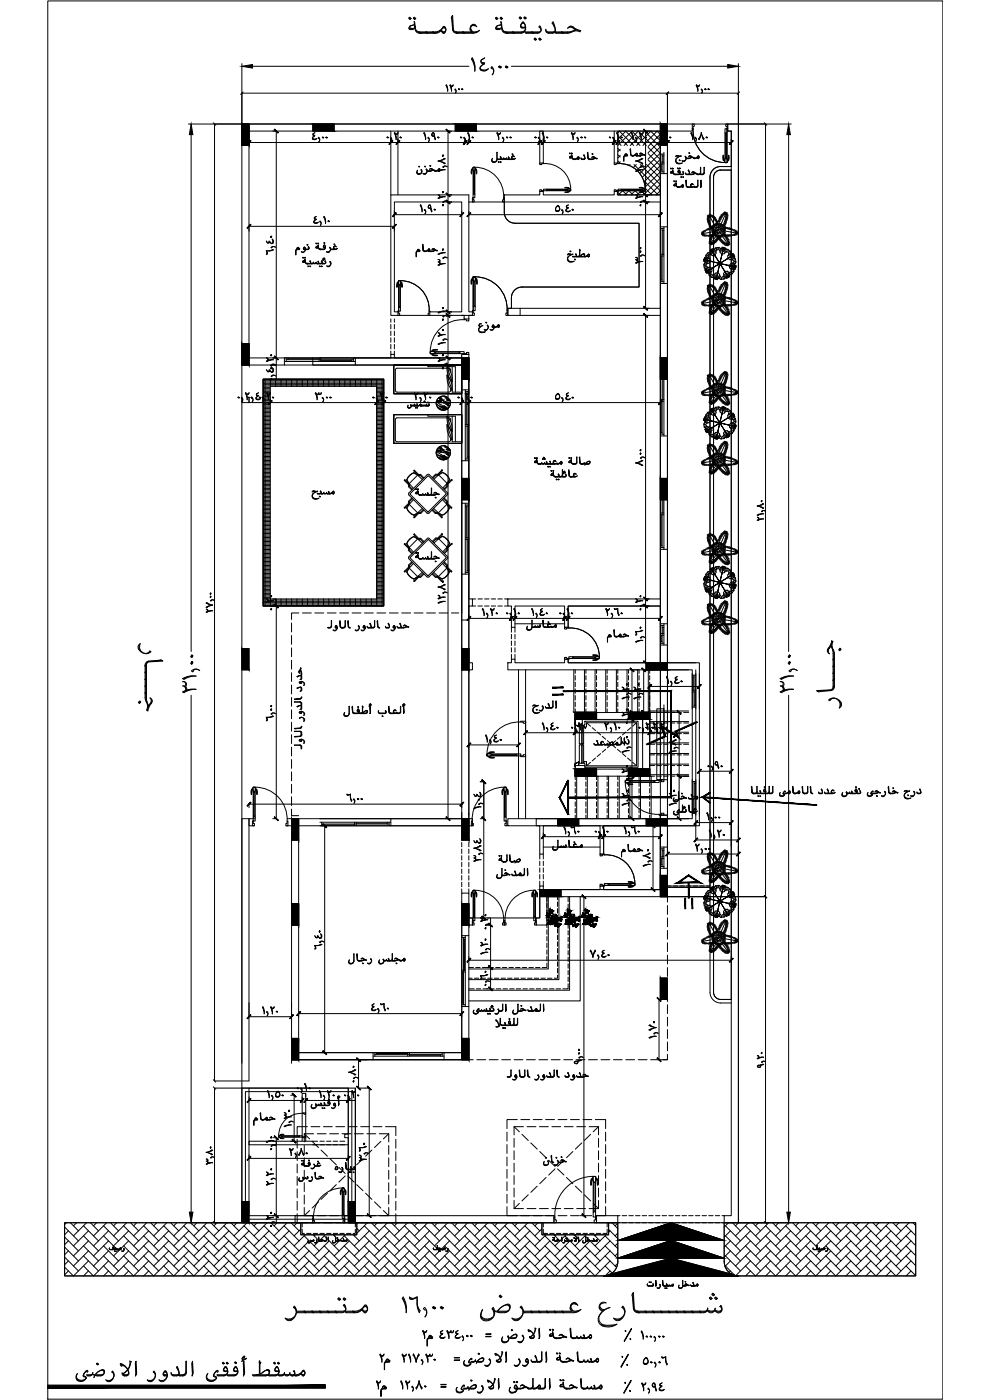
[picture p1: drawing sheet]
<svg xmlns="http://www.w3.org/2000/svg" width="841mm" height="1189mm" viewBox="0 0 841 1189" stroke-linecap="round" stroke-linejoin="round" font-family="sans-serif">
<defs><g id="words">
<text font-size="13.7" x="254" y="994">yvtm</text>
</g></defs>
<!-- layer: 4 -->
<g fill="#000" stroke="#000" stroke-width=".85">
<path d="M524 1053l45-15 46 15zM524 1068l45-15 46 15zM518 1082l51-14 52 14z"/>
<path d="M518 1082h104h-1zM517 1082h1h104z"/>
<path d="M517 1082l106 1zM516 1083h107z"/>
<path d="M516 1083h108zM515 1083h109z"/>
<path d="M515 1083h110zM513 1083h112z"/>
<path d="M513 1083l114 1zM512 1084h115z"/>
</g>
<!-- layer: textura 2 -->
<g fill="none" stroke="#000" stroke-width=".85">
<path d="M223 322h103M223 323h103M223 324h103M223 326h103M223 327h103M223 328h103M223 329h6M223 330h6M223 331h6M223 332h6M223 333h6M223 335h6"/>
<path d="M223 336h6M223 337h6M223 338h6M223 339h6M225 322v193M229 322v6M234 322v6M238 322v6M243 322v6M248 322v6M252 322v6M257 322v6"/>
<path d="M261 322v6M266 322v6M270 322v6M275 322v6M279 322v6M284 322v6M288 322v6M293 322v6M297 322v6M302 322v6M306 322v6M311 322v6"/>
<path d="M315 322v6M320 329h6M320 330h6M320 331h6M320 332h6M320 333h6M320 335h6M320 336h6M320 337h6M320 338h6M320 339h6M320 322v193"/>
<path d="M324 322v193M223 340h6M223 341h6M223 342h6M223 344h6M223 345h6M223 346h6M223 347h6M223 348h6M223 349h6M223 350h6M223 352h6"/>
<path d="M223 353h6M223 354h6M223 355h6M223 356h6M223 357h6M223 358h6M223 359h6M320 340h6M320 341h6M320 342h6M320 344h6M320 345h6"/>
<path d="M320 346h6M320 347h6M320 348h6M320 349h6M320 350h6M320 352h6M320 353h6M320 354h6M320 355h6M320 356h6M320 357h6M320 358h6"/>
<path d="M320 359h6M223 361h6M223 362h6M223 363h6M223 364h6M223 365h6M223 366h6M223 367h6M223 368h6M223 370h6M223 371h6M223 372h6"/>
<path d="M223 373h6M223 374h6M223 375h6M223 376h6M223 377h6M223 379h6M223 380h6M320 361h6M320 362h6M320 363h6M320 364h6M320 365h6"/>
<path d="M320 366h6M320 367h6M320 368h6M320 370h6M320 371h6M320 372h6M320 373h6M320 374h6M320 375h6M320 376h6M320 377h6M320 379h6"/>
<path d="M320 380h6M223 381h6M223 382h6M223 383h6M223 384h6M223 385h6M223 386h6M223 388h6M223 389h6M223 390h6M223 391h6M223 392h6"/>
<path d="M223 393h6M223 394h6M223 396h6M223 397h6M223 398h6M223 399h6M320 381h6M320 382h6M320 383h6M320 384h6M320 385h6M320 386h6"/>
<path d="M320 388h6M320 389h6M320 390h6M320 391h6M320 392h6M320 393h6M320 394h6M320 396h6M320 397h6M320 398h6M320 399h6M223 400h6"/>
<path d="M223 401h6M223 402h6M223 403h6M223 405h6M223 406h6M223 407h6M223 408h6M223 409h6M223 410h6M223 411h6M223 412h6M223 414h6"/>
<path d="M223 415h6M223 416h6M223 417h6M223 418h6M223 419h6M320 400h6M320 401h6M320 402h6M320 403h6M320 405h6M320 406h6M320 407h6"/>
<path d="M320 408h6M320 409h6M320 410h6M320 411h6M320 412h6M320 414h6M320 415h6M320 416h6M320 417h6M320 418h6M320 419h6M223 420h6"/>
<path d="M223 421h6M223 423h6M223 424h6M223 425h6M223 426h6M223 427h6M223 428h6M223 429h6M223 431h6M223 432h6M223 433h6M223 434h6"/>
<path d="M223 435h6M223 436h6M223 437h6M223 438h6M223 440h6M320 420h6M320 421h6M320 423h6M320 424h6M320 425h6M320 426h6M320 427h6"/>
<path d="M320 428h6M320 429h6M320 431h6M320 432h6M320 433h6M320 434h6M320 435h6M320 436h6M320 437h6M320 438h6M320 440h6M223 441h6"/>
<path d="M223 442h6M223 443h6M223 444h6M223 445h6M223 446h6M223 447h6M223 449h6M223 450h6M223 451h6M223 452h6M223 453h6M223 454h6"/>
<path d="M223 455h6M223 456h6M223 458h6M223 459h6M223 460h6M320 441h6M320 442h6M320 443h6M320 444h6M320 445h6M320 446h6M320 447h6"/>
<path d="M320 449h6M320 450h6M320 451h6M320 452h6M320 453h6M320 454h6M320 455h6M320 456h6M320 458h6M320 459h6M320 460h6M223 461h6"/>
<path d="M223 462h6M223 463h6M223 464h6M223 465h6M223 467h6M223 468h6M223 469h6M223 470h6M223 471h6M223 472h6M223 473h6M223 475h6"/>
<path d="M223 476h6M223 477h6M223 478h6M223 479h6M320 461h6M320 462h6M320 463h6M320 464h6M320 465h6M320 467h6M320 468h6M320 469h6"/>
<path d="M320 470h6M320 471h6M320 472h6M320 473h6M320 475h6M320 476h6M320 477h6M320 478h6M320 479h6M223 480h6M223 481h6M223 482h6"/>
<path d="M223 484h6M223 485h6M223 486h6M223 487h6M223 488h6M223 489h6M223 490h6M223 491h6M223 493h6M223 494h6M223 495h6M223 496h6"/>
<path d="M223 497h6M223 498h6M223 499h6M320 480h6M320 481h6M320 482h6M320 484h6M320 485h6M320 486h6M320 487h6M320 488h6M320 489h6"/>
<path d="M320 490h6M320 491h6M320 493h6M320 494h6M320 495h6M320 496h6M320 497h6M320 498h6M320 499h6M223 500h6M223 502h6M223 503h6"/>
<path d="M223 504h6M223 505h6M223 506h6M223 507h6M223 508h6M223 510h103M223 511h103M223 512h103M223 513h103M223 514h103M229 509v6M234 509v6"/>
<path d="M238 509v6M243 509v6M248 509v6M252 509v6M257 509v6M261 509v6M266 509v6M270 509v6M275 509v6M279 509v6M284 509v6M288 509v6"/>
<path d="M293 509v6M297 509v6M302 509v6M306 509v6M311 509v6M315 509v6M320 500h6M320 502h6M320 503h6M320 504h6M320 505h6M320 506h6"/>
<path d="M320 507h6M320 508h6"/>
</g>
<!-- layer: wall -->
<g fill="none" stroke="#000" stroke-width=".85">
<path d="M618 105h9v933h-12v-6h6v-921h-3zM428 166h30v-3h3v3h60v-3h3v3h36v-19h6v46h-6v-21h-132zM431 262h129v-21h6v69h-6v-42h-129zM302 304h30v-3h3v3h57v-3h6v30h-6v-21h-90zM223 322h103v193h-103zM229 328h91v181h-91zM560 370h6v36h-6zM392 391h6v36h-6zM392 488h6v21h3v6h-3v48h3v6h-3v126h-6zM431 509h129v-43h6v64h-6v-15h-78v18h-3v-18h-42v18h-3v-18h-3zM431 563h3v-3h3v3h42v-3h3v3h78v-15h6v114h-6v-93h-129zM488 605h63v54h-63v-9h8v3h49v-42h-57v3z"/>
<path d="M557 602h6v60h-6zM332 695h69v6h-3v3h-6v-3h-60zM431 695h129v-3h6v9h-135zM455 695h105v-3h6v27h-6v-18h-48v24h-3v-24h-48v24h-3v-24h-3zM392 758h6v22h3v6h-3v9h-6zM458 752h3v3h48v-3h3v3h48v-18h6v24h-102v25h-9v-6h3zM392 855h6v45h-21v-6h15zM247 894h70v6M296 924v39h-3v3h3v66h-3v6h177v-6h-168v-108M250 1032h15v6h-15zM506 1032h18v6h-18z"/>
</g>
<path d="M615 1038h162v46l-150-1a12 12 0 0 1-12-12zM512 1083a12 12 0 0 0 12-12v-33h-469v46h457" fill="none" stroke="#000" stroke-width=".85"/>
<!-- layer: TEXT -->
<g fill="none" stroke="#000" stroke-width=".85">
<path d="M347 15h1l1 1-1 1zM347 15l1 1M351 15h1l1 1-1 1zM351 15l1 1M384 14v11l2 2 2 1M420 15h1l1 1v1zM421 15l1 1M424 15h1l1 1-1 1zM425 15l1 1M441 15v-1l2 1-1 1zM441 15l1 1M443 20l1-1 1 1"/>
<path d="M444 15l1-1 2 1-1 1zM445 15l1 1M469 19l1 3M347 23l1 2h2M350 25l2-2-1 1a2.3 2.3 0 0 1-3-1v-1l4-1-3 1a1.7 1.7 0 0 0-2 1 1.7 1.7 0 0 0 1 2h2M353 26l1 1 3 1M356 27a4 4 0 0 1-3-3l-2-6 1 7a4 4 0 0 0 4 3M362 27l1 1zM367 27l2 1-2-1M374 26l-3 2h-15M374 26l2 2a3 3 0 0 0 3-2 3 3 0 0 0-2-3h-1a8 8 0 0 1-6 4h-14l1 1M374 26l3 2 1-1"/>
<path d="M375 25a1.8 1.8 0 0 0 1 2 1.8 1.8 0 0 0 2-2 1.8 1.8 0 0 0-2-1l-3 3-2 1h-15M376 24l1-1 1 1M384 25l-1-10 1-2 1 12 1 2h2M384 25a3 3 0 0 0 4 3h14l3-1 2-1-3 1h-3M393 27l1 1zM400 27h-13l1 1M401 27a2.7 2.7 0 0 1-1-5 2.7 2.7 0 0 1 4 0l1 1a3 3 0 0 0-4-2 3 3 0 0 0-2 3v2l1 1M404 22a2.9 2.9 0 0 0-5 1 2.9 2.9 0 0 0 1 4M405 27l-2 1h-15M421 23l1 2h2M426 23l-1 1a2.3 2.3 0 0 1-3-1v-1l3-1-3 1a1.7 1.7 0 0 0-1 1 1.7 1.7 0 0 0 1 2h2l1-2M427 26l1 1 3 1"/>
<path d="M430 28h12M430 27a4 4 0 0 1-4-3l-1-6 1 7a4 4 0 0 0 4 3M435 27l1 1zM442 23l2 1 2-1M442 21a2 2 0 0 0 1 2 2 2 0 0 0 3-1M442 21l2-1 1 1M445 27l-2 1h-13M445 21l1 2M446 23l-1 3-1 1h-15l2 1M446 23l-1 1a2.3 2.3 0 0 1-3-1 2.3 2.3 0 0 1 1-3l1-1a5 5 0 0 1 2 5 5 5 0 0 1-4 4M451 27l2 1zM454 33l1 1"/>
<path d="M454 32l1 1-1 1-1-1zM458 33l1 1M458 23l1 1M458 27l-12 1M458 32l1 1-1 1-1-1zM459 25l-2-2 1-1a3 3 0 0 1 1 4 3 3 0 0 1-3 2h-9l-1-1h12a1.5 1.5 0 0 0 1-2M471 26l-2 2h-4l-1-1M471 25l-1 2h-5M471 25l-2-5v-1l2 4a3 3 0 0 1-2 5h-3a2.7 2.7 0 0 1-3-3l1 1 1 1M477 27l1 1zM483 23h2l5 3h2M487 23a2.9 2.9 0 0 0-5 1 4 4 0 0 1 6 1"/>
<path d="M487 23l2 2 4 1-1 1M488 25l-4 2h-13l1 1h11a10 10 0 0 1 9-1M489 25l-6 3h-12M418 137l1 1 2-1M422 135v-6v6l-1 2M422 135a2.2 2.2 0 0 1-3 3 2.2 2.2 0 0 1-1-3v-1a1.9 1.9 0 0 0 0 3 1.9 1.9 0 0 0 3 0M423 138h1zM423 137v1M424 135a1.1 1.1 0 0 0 1 0 1.1 1.1 0 0 0-1-2l1 2h-3h2M424 138h1zM425 137v1M425 133v1"/>
<path d="M425 135h-3M426 135h1l1-1-1 1h-2h1M427 135h-2M427 135a1.3 1.3 0 0 0 2 0 1.3 1.3 0 0 0 1 0M428 135h1M430 135v-1a1.4 1.4 0 0 1-1 1 1.4 1.4 0 0 1-2 0M430 135a1 1 0 0 0 2 0 .9 .9 0 0 0-1-1l1-1a1.2 1.2 0 0 1 0 2 1.2 1.2 0 0 1-2 0zM432 133v1M432 135h-2M432 135h4M434 134l1 1h-3h3M435 131h.1"/>
<path d="M435 131h-1zM436 133a1.2 1.2 0 0 0-2 0 1.2 1.2 0 0 0 1 2M437 133h-1a1.4 1.4 0 0 0-2 2 1.5 1.5 0 0 0 3 0v-1l-2 1M437 133h-1a1.3 1.3 0 0 0-1 0 1.3 1.3 0 0 0-1 1M437 135h-1M483 130h1zM483 130h1M483 133l2 1M484 133v1l1-1-1 1zM484 133l1-1zM485 130h1zM485 130h1"/>
<path d="M486 135h1M487 135l-1-1-1-3 1 4h2M489 135h-2M490 134l-2 1M490 134h1v1a.8 .8 0 0 1-1-1M490 134h1M491 133l1 1-1 1h-1h1M491 133a4 4 0 0 1-4 2M495 132l1-1 1 3M495 132l1 2M495 132l1 1M496 134v1h-2l-1-1 1 1h1"/>
<path d="M496 135h-3M497 134l-2 1M499 130v4l1 1M500 135l-1-1v-5l-1 1 1 5h1h2M502 131l1-1v1zM503 131h.1M503 133l3 1M503 133l-1 1 1-1 2 1-5 1h1M503 133l4 2h-3M504 135h-2M505 134l-5 1M506 134l1 1"/>
<path d="M531 131h1l1 1h-1h-2v1l-1 4 1-5h2l-1-1-1 1zM531 131l1 1M532 132l-3 1M535 127v4l2 1M535 131v-4v-1v5l2 1M537 132h2l1 1 1-2-1-1a4 4 0 0 1-4 2h1M539 132h1h1M540 131a2.9 2.9 0 0 1-5 1v-1M540 131h1v1l-2-1M540 131h1M543 130l4 2M544 130l3 2h-2"/>
<path d="M544 130l-1 1 1-1 1 1M545 132h-4M545 131l-4 1M546 131l-3 1h-2M573 136a2.9 2.9 0 0 0 4 3M574 137l1 1M574 132l4 1M576 136h1zM576 136h1M578 132v1a4 4 0 0 0-4 4M578 132h-4l-1 1 1-1 2 1a3 3 0 0 0-2 5 3 3 0 0 0 5 0h-4M581 136l-2 1"/>
<path d="M582 133v1M582 133a2.4 2.4 0 0 1 0 3 2.4 2.4 0 0 1-3 1l2-1a1.9 1.9 0 0 0 1-1 1.9 1.9 0 0 0-1-2zM585 130h.1M585 132l4 2M586 133h1l-5 1M586 133h-2a2 2 0 0 1 4 0l1 1M587 134h-4M589 134h-2l-3 1-2-1M591 134h-2M591 134l1 1 1-1v-1l-1-1a4 4 0 0 1-3 2M592 134l1 1v-1M592 133h1"/>
<path d="M593 133h-1l-1 1a1.3 1.3 0 0 1-2 0M593 133v1a.8 .8 0 0 1-1 0 .8 .8 0 0 1 0-1M354 147l1 1 2-1M354 147v-2a1.8 1.8 0 0 0 1 3M355 141l1 1zM355 141l1 1M358 144v2M358 146v-2a2.6 2.6 0 0 1 0 3 2.6 2.6 0 0 1-3 1M358 146l-1 1h-3M360 141h1zM360 141l1 1M362 147l-2 1"/>
<path d="M362 144v1M362 144a2.1 2.1 0 0 1 0 3 2.1 2.1 0 0 1-3 0l1 1h1l2-3M362 144l1 1M365 144a1.9 1.9 0 0 1 3 0l1 1M365 141h.1M365 140l1 1h-1zM365 143l4 2h-2l-2 1-3-1M366 144h-1M367 144l-5 1M368 144l-5 1M369 145h2l2-2v2h-1M369 145h2l1 1"/>
<path d="M372 145h1M372 144h1M373 144l-2 1a1.3 1.3 0 0 1-2 0M373 144v1a.8 .8 0 0 1-1 0 .8 .8 0 0 1 0-1M569 143h1M569 146l1 1M569 143h1l-1 1v-1zM570 146h-1v1l2-1M570 146l1-1zM570 146v1l1-1M571 143v1zM571 143h.1"/>
<path d="M571 147v-3v3l2 1M572 147l1 1M572 154h1zM572 154h.1M572 157l1 1M572 158v-1l2-1-2 1h2l-2 1M574 154h.1M574 153v1zM574 158v-3v3l2 1M574 158l2 1M575 143h1zM575 143h1"/>
<path d="M576 146l-1-1 1-1a2.2 2.2 0 0 1 1 3 2.2 2.2 0 0 1-1 1h-4l-1-1M576 146h1l-1 2h-3M576 145h1M576 159h-1h1M577 148h-4M577 143h.1M577 146a.8 .8 0 0 1-1 0 .8 .8 0 0 1 0-1 .8 .8 0 0 1 1 0 .9 .9 0 0 1 0 1 .9 .9 0 0 1-1 0M578 150h1l-1 1zM578 150v1M578 158l-2 1M578 158l1 1 1-1v-1l-4 2M578 158l1 1h1"/>
<path d="M579 157h1v1a.8 .8 0 0 1-1 1 .8 .8 0 0 1-1-1M579 150h1v1zM579 150l1 1M580 146v1M580 148h-3M580 158l-1-1a3 3 0 0 1-5 2v-1M580 147v-1v2h-3h2l1-1M582 147v1h2M582 147v1M582 153v5M582 148l3-1-1-3 1 2a1.4 1.4 0 0 1-1 2M583 158l1 1h4"/>
<path d="M584 145l1 1M585 148h-1h-2M587 156h1M587 156l-1 1 1 2M588 146l3 2M588 157v-1a1.4 1.4 0 0 0-2 2 1.6 1.6 0 0 0 3 1v-1l-2 1h-4l-1-5v-1l1 5 1 1M588 157a1.3 1.3 0 0 0-2 0 1.3 1.3 0 0 0 1 2h-3M589 159h-1M589 147h1l-5 1h6M589 146l-2 1a1.9 1.9 0 0 1 3 0h2M590 147l-2 1h-3M592 147l-1 1 3-1 1-5-1 6h-1h-2"/>
<path d="M592 158l-1 1h-2M592 153v5l-1 1h-2h2l1-1zM595 147l-1 1h-2M595 154v4M595 153v6zM598 147l-1 1h-2M598 147v-5l-1 5-3 1h2M598 147l-2 1M251 213l1-1h2l-1-1h-1l1-1 1 1v1h-2l-1 1v4v-4M252 210l2 1M254 212h-2h-1M257 219h.1"/>
<path d="M257 218l1 1h-1zM257 211l1 1h1M258 210l1 1M259 219h.1M259 210v2M259 218v1zM259 212l-2-1a.9 .9 0 0 1 1-1 .9 .9 0 0 1 1 1v1M259 212a2.3 2.3 0 0 1-3 2h1h1M259 212l-1 2M260 208l1-1v1zM261 208h.1M261 210h1v1"/>
<path d="M262 210v1h-4l1-1M262 210h.1M262 212h-3M262 211l-1 1h-2M268 206l1 1M268 210l1 1M268 206v1zM268 209h2l-2 1h2l-2 1zM270 206v1M270 206v1zM270 211v-3l1 3h1M271 211l1 1"/>
<path d="M272 212h3M272 212h.1M275 210h1M275 206h1zM275 219l-1 1h1l-1 1M275 206v1M275 219h.1M275 208h1M275 219l-1 1h2l-1 1M275 208a2.3 2.3 0 0 1 0 4h-4l-1-1M276 208h-1a1.1 1.1 0 0 0-1 2 1.1 1.1 0 0 0 2 0M276 211l-4 1"/>
<path d="M276 210a.8 .8 0 0 1-1 0 .8 .8 0 0 1 0-1 .8 .8 0 0 1 1 0v1M276 210v1h-1M280 210a2.1 2.1 0 0 1 0 3 2.1 2.1 0 0 1-3 1h1h1l2-2M280 214h-2M280 210v1M280 210h.1M280 210l1 2M281 212l3-1a1.3 1.3 0 0 1-1-2 1.3 1.3 0 0 1 2 1v-1a1.4 1.4 0 0 0-2 2 1.5 1.5 0 0 0 3 0l-1 1h-4M281 212h.1M283 207l1 1M284 207v1zM285 209a1.2 1.2 0 0 0-2 1 1.2 1.2 0 0 0 1 1"/>
<path d="M286 211l-5 1M354 212h1l2 1-1 1h-2h-1v4v-4M354 212v1l1-1 1 1h-2l-1 1M355 212l1 1M356 213l-3 1M359 208v4M359 212a2.2 2.2 0 0 0 4 1l1 1a1 1 0 0 0 1-1 1 1 0 0 0-1-1 1 1 0 0 0-1 0l-3 1 1 1M359 212v-5v1v5l2 1M359 212l1 1M363 213h1h1M364 212h1M365 212h-1l-3 2"/>
<path d="M365 212v1a.8 .8 0 0 1-1 0 .8 .8 0 0 1-1-1M367 211l1 1M368 212l2 1M369 211l2 2M369 211h-2v1h1h1v1h-4l2 1 2-1M369 213h2M370 212l-3 1h-2M370 213h1M371 213h.1M482 220a3 3 0 0 0 4 2M482 218l3-2h-2h-1h4a3 3 0 0 0-4 2 3 3 0 0 0 1 4h4h-3M482 218a2.7 2.7 0 0 0 2 4"/>
<path d="M482 216h4M484 213v1zM484 213v1M489 216v1M489 218h-3M489 216a1.4 1.4 0 0 1-1 2h-2h3v-2M492 212v5zM492 212v1M495 216h1v1M496 218h-7M496 218h1M496 218h.1"/>
<path d="M496 216a1.8 1.8 0 0 1-2 2h-5h6l1-1-1-1-5 2 5-3 1 1M498 217l-2 1M498 217l2 1v-2h-1l-1 1-1 1M499 217v1h1M499 216l-1 2h-2M499 216l1 1M499 216h1v1a.8 .8 0 0 1-1 1 .8 .8 0 0 1 0-1M257 222l1 1M257 221v1v1l2-1h-2l2-1h-2M259 223v-3v3l2 1M259 223l2 1M261 226h1z"/>
<path d="M261 226h1M263 226h1zM263 226h.1M263 222h1M263 224h-2M263 224l3-1-1 1zM264 223l-1 1h-3h1M264 223l-1-2 1 1a1.4 1.4 0 0 1-2 2h-1M266 223l-2 1M266 224h2M268 223h.1M270 222a1 1 0 0 1 0 2 1.1 1.1 0 0 1-2-1"/>
<path d="M270 222v1M270 222h.1M270 222a1.3 1.3 0 0 1 0 2 1.3 1.3 0 0 1-2-1 1.3 1.3 0 0 1-1 1 1.3 1.3 0 0 1-1-1h2M270 224h3v-1v-2v1a1.3 1.3 0 0 1-1 2zM270 223l-1 1M271 226h1zM271 226h1M273 226h.1M273 222h.1M273 224h-3M273 224h3v-1v-2v1a1.3 1.3 0 0 1-1 2zM275 221h-1"/>
<path d="M276 222h.1M276 224h-3M278 226h1M280 226h-1M280 222l1 1M280 222a2.4 2.4 0 0 1 1 3 2.4 2.4 0 0 1-4 1h2a1.9 1.9 0 0 0 2-2 1.9 1.9 0 0 0-1-2M488 220h.1M488 220v1M407 276l1 1M407 278l3-2-1 1a2.7 2.7 0 0 0-3 3 2.7 2.7 0 0 0 4 2h2a3 3 0 0 1-4 1 3 3 0 0 1-2-4zM408 277a1.2 1.2 0 0 1-1-1 1.2 1.2 0 0 1 2-1 1.4 1.4 0 0 0-2 1 1.4 1.4 0 0 0 1 2M412 274h1"/>
<path d="M413 274h-1zM414 280h-3M414 276v1M414 276a2.3 2.3 0 0 1 0 3 2.3 2.3 0 0 1-3 1h2a2 2 0 0 0 1-1 2 2 0 0 0-1-3zM418 277v1h1M418 277a1.1 1.1 0 0 1 1 0 1.1 1.1 0 0 1 0 1M418 276v1l1 1M418 276l1 1M419 278h1M419 278l-1-1a.8 .8 0 0 1 0-1 .8 .8 0 0 1 1 1v1M419 278a2.3 2.3 0 0 1-3 2l1 1 1-1M419 278l3-1 1 1"/>
<path d="M419 278l-1 2M420 278l3-2 1 1-1 1M422 277l-2 1M422 277l1 1 1-1M422 277a.7 .7 0 0 0 1 1 .7 .7 0 0 0 1-1 .7 .7 0 0 0-1-1l-1 1M423 276l1 1M407 282h4M346 346l1 1M346 346h1h1M346 345v-1v2M348 344a1.4 1.4 0 0 1 1 2 1.4 1.4 0 0 1-1 1h-1M349 345l-1-1a1.4 1.4 0 0 1 0 2 1.4 1.4 0 0 1-2-1"/>
<path d="M349 344h1M350 344h.1M351 344h1M351 344h.1M351 344l2 1M352 343v1M352 343v2l-1-1-2 1v-1h1M352 344h2M353 346h.1M353 346v1zM354 346h.1M354 343v1"/>
<path d="M354 346v1zM354 344h2l1-1v1v1l-1-1-2 1M354 344v1h-2M354 344v-1a1 1 0 0 1 0 1 1 1 0 0 1-1 1M356 344l2 1M356 344h1M357 344l-2 1-1-1M357 344h.1M357 343v1M357 345h1M358 344h1l-1 1M359 344h-2"/>
<path d="M359 344h1M359 342h1zM359 341l1 1M360 341h.1M360 340v1zM361 342h.1M361 344h-1M361 341v1M361 344h1M362 343v1M362 344h2M362 343v2l-1-1-2 1v-1"/>
<path d="M362 344l1 1a.8 .8 0 0 0 1-1 .8 .8 0 0 0 0-1v1M362 344h-1M363 342h.1M364 342h.1M364 343v1M364 345h-2M454 389h.1M454 392l1 1M455 389h1zM455 389h1M456 392l-1 1h-1v-1l2-1-2 1M456 392l-2 1"/>
<path d="M456 393l-1-3 1 3 1 1M456 393a2.4 2.4 0 0 0 3 1l1-1-1 1h-2h1M456 393l2 1M457 394h2M460 394h-1M460 394h2M460 390h1M461 389v1zM461 389h1zM461 388l1 1M462 390h1h-1zM462 390h1"/>
<path d="M464 392v1M464 392a1.3 1.3 0 0 1 0 2 1.3 1.3 0 0 1-2 0 1.3 1.3 0 0 1-1 0 1.3 1.3 0 0 1-1-1v1a1.2 1.2 0 0 0 1 0 1.2 1.2 0 0 0 1-1v1a1 1 0 0 0 2 0 1 1 0 0 0 0-2M464 394h-2M465 396h1zM465 396v1M466 396h1zM466 396l1 1M467 392v1M467 394h-3M467 393l-1 1h-2h3v-2v1M468 400h.1M468 399v1h-1z"/>
<path d="M469 400h1M469 399l1 1zM470 391l2 1h-1a1.3 1.3 0 0 0-1 1 1.3 1.3 0 0 0 2 1l1-1-2 1h-4h3l-1-1 1-2M471 392a1.2 1.2 0 0 0-1 0 1.2 1.2 0 0 0 0 2M472 394h-5M473 394l2-1 1 1M475 393l1 1h1M476 392h1v1a.8 .8 0 0 1-1 1 .8 .8 0 0 1-1-1M476 394l1-1-1-1a4 4 0 0 1-4 2h1M477 393l-1-1-3 2M483 389h1zM483 399v5l6 1"/>
<path d="M483 389h.1M483 392l1 1M483 392l2-1-2 1h2l-2 1zM484 389h1zM484 389h1M485 393v-3v3l2 1M485 393l2 1M487 394h2l1-1v-5l-1 5-1 1h-2h1M489 393v1h-2M492 388v5l2 1M492 393v-5v1v5h3l1-1-1 1h-2h1M492 393l1 1"/>
<path d="M496 394h-3M496 394h1a2.7 2.7 0 0 0 4-1v-1a1.6 1.6 0 0 0-3 1l-2 2M496 394h4l1-1a1.5 1.5 0 0 0-2-1 1.5 1.5 0 0 0-1 1l-2 2M500 392l1 1M500 394h-3M265 420a2.7 2.7 0 0 0 2 4M265 417h4M267 417h-1l-1 1 1-1 2 1M267 417h3l-1 1a3 3 0 0 0-3 1 3 3 0 0 0 1 4h4l-4 1M268 418l-3 2M269 419h3v-1v-1a1.3 1.3 0 0 1-1 2zM272 417v1"/>
<path d="M272 419h-3M272 419h2M275 419h-2M275 418l-1 1M275 418l-1 1h-2M275 419h2M277 419h-1M277 419a1 1 0 0 0 2 0 .9 .9 0 0 0 0-1v-1a1.3 1.3 0 0 1 0 2 1.3 1.3 0 0 1-2 0 1.3 1.3 0 0 1-1 1 1.3 1.3 0 0 1-1-1h1M277 418v1M279 417v1M279 419h-2M282 419h1"/>
<path d="M282 418a.7 .7 0 0 0 1 1 .7 .7 0 0 0 0-1l-2 1a1.3 1.3 0 0 1-2 0 4 4 0 0 0 4-2l1 1-1 1h-1h-3M282 418h1M353 415v1M353 419h1M353 415v1zM353 418v1h2h-2zM353 418h2zM354 415l1 1M355 415v1l-1-1zM355 420h2M359 420h-2M359 420h1l1-1a1.3 1.3 0 0 1-1 2 1.3 1.3 0 0 1-1-1z"/>
<path d="M361 420a1 1 0 0 0 2 0 .9 .9 0 0 0 0-1v-1a1.2 1.2 0 0 1 0 2 1.2 1.2 0 0 1-2 0zM363 419h.1M363 420h-1M366 419l-1 1h-2M369 418l2 2M371 419l-2 1h-3M371 420h1M468 403l1 1M468 402v2h1l1-1h-2v-1M468 402h1zM470 404l2 1M472 407h1"/>
<path d="M472 407h1l-1 1zM474 403a1 1 0 0 1 0 1 1 1 0 0 1 0 1h-3h-1l-1-4 1 3 1 1M474 403v1l-3 1h1M474 407h.1M474 403v1M474 405h-3M474 407v1zM476 405l1-2v-4v5l-1 1h-2h2M477 404v1h-3M478 401h1h1l-1 1M479 401v-1l-1 1v1M479 402h-1"/>
<path d="M479 401h-1M480 403v1M480 405h-3M480 402v2l-3 1h2a1.5 1.5 0 0 0 2-1 1.5 1.5 0 0 0-1-1M487 403v1v1h-3h1M488 402l-1 1M488 402l1 1-1-1a1.3 1.3 0 0 0-1 2 1.3 1.3 0 0 0 2 0h1l-2 1h-5l-1-5 1-1v5l1 1M489 402a1.2 1.2 0 0 0-2 1 1.2 1.2 0 0 0 0 1M265 421l1 2M266 423l3 1M271 422h1h-1zM271 421l1 1"/>
<path d="M357 420l-2-1v-2v2a2.4 2.4 0 0 0 3 2l1-2-1 1h-2l1 1M359 420h2M364 421h1M365 420h-2l1 1M365 420l1-1v-5v5l-1 2M367 421h1M369 423h1zM369 422l1 1M372 420h1l-2-1a1.5 1.5 0 0 0-3 0l1-1 2 1-5 1 1 1M372 420h-1l-3 1M353 470v-1v1zM353 469v1"/>
<path d="M353 473h1M353 472v1h1h1h-2v-1M353 472h2zM354 469l1 1M355 469v1h-1zM355 474l2 1M357 474h-2v-3v3a2.4 2.4 0 0 0 3 1l1-2-1 1h-2l1 1M359 474l-2 1M359 474h2a1.3 1.3 0 0 1-1 1 1.3 1.3 0 0 1-1-1zM359 474h2M361 474v-1v1M361 474h2"/>
<path d="M363 473h.1M363 474h-1M363 474v-1v1M363 474a1.2 1.2 0 0 1-1 1 1.2 1.2 0 0 1-1-1M365 474h-2l2 1M366 473l-1 1-2 1M366 473v-5v5l-1 1M366 473l-1 2M368 474h-2l1 1M368 474h3l-2-1h-1a1.9 1.9 0 0 1 3 0l2 1h-1M369 473l3 1M369 477h1z"/>
<path d="M369 476l1 1M371 474l-2 1h-3M372 474h-1l-4 1M279 533h1M279 533h-1h2l1-1v-5v5l-1 1M281 532l-1 1h-2M283 535a2.4 2.4 0 0 0 3-2l-1 3h-1zM284 532l1 1h1M284 532a.8 .8 0 0 1 1-1 .8 .8 0 0 1 1 1v1M285 532l1 1M285 532h1M286 533l-1-1a.7 .7 0 0 1 1 0v1"/>
<path d="M288 528l1 4 1 1M290 533l-1-1v-5l-1 1 1 4 1 1h2M291 533h-1M291 533l2-1v-5v5l-1 1M293 532l-1 1h-2M295 528l1 4M296 532l-1-4 1-1v5M296 532v1h1M296 532l1 1M304 535h-2M304 531l1 2M305 533l-2 3h-1l-1-1h2a1.9 1.9 0 0 0 2-1 1.9 1.9 0 0 0-1-2h1v1"/>
<path d="M306 535a2.4 2.4 0 0 0 4-2l-2 3h-1zM308 532l1 1M309 532h1M309 533h1M310 533h-1a1 1 0 0 1-1-1 1 1 0 0 1 1-1l1 2M310 533l-2-1a1 1 0 0 1 2 0 .9 .9 0 0 1 0 1M313 533h1M314 530l1 1M315 533h-1h-2M315 532l-1 1M315 532l-1-3 1 3-3 1v-1v1h1M315 533h2"/>
<path d="M315 533h2l1-1v-5v5l-1 1M318 532l-1 1h-2M320 528l1 4 1 1M322 533l-1-1-1-5v1l1 4 1 1M330 530v1M330 533h-2l-1-1 1 1h2M330 533h-3M331 532l-1-3-1 1 1 2v1M331 532l-1 1M334 532l1 1M334 532h1M335 533h-1v-1a1.4 1.4 0 0 1 2 1 1.4 1.4 0 0 1-1 1l-1 1h-2a2.2 2.2 0 0 0 3-1 2.2 2.2 0 0 0-1-3v2h1"/>
<path d="M339 530l1 1M340 533h-3M340 532v-3v4h-2l-1-1 1 1h1M340 532l-1 1M341 533h1M342 532a2 2 0 0 1 4 0h1l-5 1M342 532l1-1 2 1-5 1h1M343 531l3 1M345 532l-2 1h-3M346 532h1M452 533a2.2 2.2 0 0 1-3 2 2.2 2.2 0 0 1-2-3h1a1.9 1.9 0 0 0 0 3 1.9 1.9 0 0 0 3-1l-2 1-2-1M452 533v-6l-1 6v1"/>
<path d="M454 532l-2 1M454 532a1.3 1.3 0 0 0 1 1 1.3 1.3 0 0 0 1-1M454 531v1l-2 1h2v-2M454 532h2M456 532h-2M456 532l2 1M456 532h1a.9 .9 0 0 0 1 0 .9 .9 0 0 0 0-1 1.3 1.3 0 0 1 1 1 1.3 1.3 0 0 1-1 1M456 531v1zM458 531h1M458 532h-1M461 527v5l-1-5h1l1 5h5M461 532l1 1h4l2-1"/>
<path d="M461 532h1M465 530v2h-3l1 1M465 528l1 1M465 528v1zM466 530h-1M466 530l1 1M467 530a1.2 1.2 0 0 0-2 1 1.2 1.2 0 0 0 0 1M467 531l-1-1a1.3 1.3 0 0 0-1 2 1.3 1.3 0 0 0 2 0h1M470 532l-2 1M471 532v1l1-1M471 531l-1 1a1.3 1.3 0 0 1-2 0 4 4 0 0 0 4-2v1v2h-1l-1-1M472 531h-1h1"/>
<path d="M472 531v1a.8 .8 0 0 1-1 0M517 539l-1 1 1-1M517 539l1 1-2 1-1 4 1-3 1-1h2v-1l-2-1 2 1M521 535v5M521 540v-5l1 5M521 540a2.2 2.2 0 0 0 4 0l1 1M522 540h1M525 540l1 1 1-1M526 539a2.9 2.9 0 0 1-4 1h-1M526 539h1v1h-1M526 539h1M530 539l3 1"/>
<path d="M532 540l-3 1h-2M533 540l-4 1-2-1M534 540l-3-1a1.3 1.3 0 0 0-2 0h1l2 1h-5M118 548v2l1 3M127 553h1M127 553a5 5 0 0 1-7 1 5 5 0 0 1-1-7 4 4 0 0 0-2 4 4 4 0 0 0 3 3 6 6 0 0 0 8-1M127 553l-2 2M518 541h-2M526 541l1-1-1-1a4 4 0 0 1-3 1v1M705 548l3 6v29M706 549l2 6v28a3 3 0 0 1-3 3M706 549l1-4-1-1-3 6a3 3 0 0 0 1 5 4 4 0 0 1 1-6l2 5v30l1-2"/>
<path d="M706 545v2l-3 5v2M707 559h1l-1 1zM712 552l1-1h1l-1 2zM713 551l-1 1M123 565v29a10 10 0 0 1 1 9l1 1 2-4 2-3a2.9 2.9 0 0 0-2-4 4 4 0 0 1-1 6l-1-3-1-3M123 565l1-1v29M123 565a3 3 0 0 1 3-4l10-1 2 1-12 1-1 1-1 2M123 576h1l-1 1zM123 570h1l-1 1zM124 565v29l2 6M137 561l-11 1-2 1v2M254 574l-2 1"/>
<path d="M254 579a2.4 2.4 0 0 1 3 0 2.4 2.4 0 0 1 1 3 2.4 2.4 0 0 0-2-3v1h-2zM255 579l-1 1M255 569l1 2v3M255 567l-1 4M255 574h1l-1 3M256 572v2M256 574v2M256 579v1M256 580h-1h-1M256 572l-1-3-1 2v1a1.9 1.9 0 0 1 1-3v-2l1 5v2M256 574h-1h-3h2a1.4 1.4 0 0 1 2 1M256 579l-1 1"/>
<path d="M256 575v1l-1 1 1-1M256 579h-1v1M707 565h1l-1 1zM707 571h1l-1 1zM707 577h1l-1 1zM117 596l2-1 1 1-2 1zM119 596l-1 1M123 588h1l-1 1zM123 582h1l-1 1zM129 594v2l-3 5-1 2M254 584h-2M254 599l-2 1"/>
<path d="M255 596l1 1v2M255 584h1l-1 3M255 599l1 1-1 2M256 584v2M256 600v2M256 599v-2l-1-1h-5h5l1 3M256 584h-1h-3h2a1.4 1.4 0 0 1 2 1v1l-1 1 1-1M256 600l-1-1-2 1h-1l2-1a1.4 1.4 0 0 1 2 1v2h-1h1M256 592l-1 1-5 1M256 592l-1 1-4 1h-1l5-1 1-1M308 600v1M313 599v1"/>
<path d="M314 600v5v1zM315 598h-1l-1 1M315 598h-1l1 1-2 1M343 600v5v1zM343 598h-1v1v1l2-1h-2l1-1M453 599h4M460 600l1 1M465 598l1 1M469 600l-1 1h-2M469 595v5l-1 1h-2h2l1-1zM472 596v5M472 595v5v1z"/>
<path d="M703 594a6 6 0 0 1 7-1 6 6 0 0 1 4 6l-2 2a5 5 0 0 0-1-7 5 5 0 0 0-7 1l-1-1M705 586l-11 1M707 593l-3 2M707 583v2l-2 1h-12l2 2 10-2M708 583l-1 2-2 1M712 595l1 2M713 597v3M254 605h1M255 604l-1 1 1 1 1-1M255 618l-5 1M255 609l-1 1M256 604v1"/>
<path d="M256 617l-1 1-5 1h1h4M256 617l-1 1M256 604v1l-1 1M256 617v1l-1 1M256 604l2 2v1v1a2.3 2.3 0 0 0-2-4M256 604h-2a1 1 0 0 0 0 2 .8 .8 0 0 0 1 0l1-2M256 604l-2 1M256 609l2 2v2a2.3 2.3 0 0 0-1-4 2.3 2.3 0 0 0-3 1l2-1M258 610v2M292 607l2 1h1M293 608h2l1-1v-7v6a2 2 0 0 1-2 2 2 2 0 0 1-1-3h-1a2 2 0 0 0 1 3M299 600l1 5 4 1v-1"/>
<path d="M303 603v1h2M303 603l1-1a2.3 2.3 0 0 1-1 4l-4-1v-4v-1v5l2 1M303 604h2M303 600h1v1zM304 602h.1M304 600v1M305 604a.8 .8 0 0 1-1 0 .8 .8 0 0 1-1-1 .8 .8 0 0 1 1 0l1 1M305 604l-1 1h-4l1 1M308 600v5v-5M309 604h2l1 1-1 1M309 604l-3 2 3-2a1.4 1.4 0 0 1 2-1 1.4 1.4 0 0 1 1 2 1.4 1.4 0 0 1-2 1M311 604l1 1"/>
<path d="M311 606l-6-1v1h5M311 605l-6 1M314 600v5M321 603v2l1 1h5l1-1-1-1h1a1.4 1.4 0 0 1-2 2h-4l-1-1zM322 606h5M324 608h1v1zM324 608h1M327 604h1M330 600l1 5 4 1M332 606l-2-1v-5v1v4l5 1M335 603l-1 1v1l-3 1h1M335 603l1 1v-1a1.4 1.4 0 0 0-2 2 1.3 1.3 0 0 0 2 0h1l-2 1"/>
<path d="M336 603a1.2 1.2 0 0 0-2 1 1.2 1.2 0 0 0 1 1M336 605l-1 1M337 605l2 1 1-1v-5v5l-3 1M340 604l-1 2h-2M343 600v5M452 603a2.9 2.9 0 0 0 4 3M455 603h1zM455 602l1 1M458 605a3 3 0 0 1-5 0 3 3 0 0 1 0-4l2-1-2-1-1 1 1-1h4a3 3 0 0 0-4 2 3 3 0 0 0 1 4h4M460 603h-2M461 602l-1 1h-2a2.3 2.3 0 0 0 3 0 2.3 2.3 0 0 0-1-4l1 3M466 600v1h-2l-1-1v1h2a2.3 2.3 0 0 0 0-4l1 3"/>
<path d="M466 601h-1h-2M254 629h1M255 621l1 1v2M255 633l1 1v2M255 628l-1 1h1h1M255 621h-5h5l1 3M255 633h-5h5l1 3M255 621l1 1v3l-5 1-1-1h5l1-1M256 628v1M256 624l-1 1-5 1M256 624h.1M256 628v1l-1 1"/>
<path d="M256 628a2.3 2.3 0 0 1 2 3v-2M256 628l2 1M256 628h-2a.8 .8 0 0 0 0 1 .8 .8 0 0 0 1 1l1-2M256 628l-2 1M506 629l1 3h-2l-1-1M507 630l-1-1h1v1a1.6 1.6 0 0 1-1 3h-1l-1-2M507 632h-3M510 631v1M510 630v1v1M510 630h2M511 630h-1a1.6 1.6 0 0 0 1 2 1.6 1.6 0 0 0 2 0l-2 1-4-1h3M511 630h1a1.3 1.3 0 0 0-1 0 1.3 1.3 0 0 0-1 1"/>
<path d="M512 632h-4M513 632h2v-1v2zM515 632h-2M519 630h1v2a4 4 0 0 1-5 0M520 632h-4M520 631v-1a4 4 0 0 0-4 3l1-1a2 2 0 0 1 3-1l-1 1h-4M523 632l1 1v-1M524 630h-1a4 4 0 0 1-3 2 1.4 1.4 0 0 0 1 1 1.4 1.4 0 0 0 1-1l1-1h1h-1M524 630v2v1l-2-1h-2M524 631v1l-1-1M527 631l-1 1h-2M527 631v-5v5l-1 1"/>
<path d="M527 631l-1 2-2-1h2M530 627v5M530 626v5v2zM572 680l1 1 2-1M572 678a2.3 2.3 0 0 0 1 3 2.3 2.3 0 0 0 3-2v-7v7l-1 1h-2M572 678a1.4 1.4 0 0 0 0 2 1.4 1.4 0 0 0 1 0M578 674h1zM578 674h1M579 676l1 1M580 676l2 2M580 676l3 2h-1h-1M580 676h-1l-1 1 2-1 1 1-1 1h-4l2 1 3-1"/>
<path d="M581 677l-2 1h-3M584 677l1 1h3h-1l-2 1-1-1zM587 675l1 2M587 676v-1l1 2M588 678h-1h-2M588 678v1M590 678h-2M590 678l2 1v-3h-1l-1 2h-2M590 678h1h1M590 677a.8 .8 0 0 0 1 1 .8 .8 0 0 0 1-1 .8 .8 0 0 0-1 0l-1 1-2 1M591 677h1M638 668v5l2 1"/>
<path d="M640 674h1M641 674h-2h1M641 674l1-2 1-4v5l-2 1M643 673l-2 1h-3v-5v-1v5l2 1M643 676h1zM643 676h1M645 676h1zM645 676h.1M645 674l1-1-1-1a1.3 1.3 0 0 1-1 2h-2h3h-2M645 672h.1M648 671v1h2M648 672h2"/>
<path d="M649 670h.1M649 668v1M649 670a2.3 2.3 0 0 1-1 4h-3h3M649 670l-1 1M649 668v1l-1-1zM649 673l-3 1M650 672a.8 .8 0 0 1-1 0 .8 .8 0 0 1-1-1 .8 .8 0 0 1 1 0l1 1M650 672l-1 1-1 1M653 672l-1 2h-2M653 673v-5v4l-2 2M653 673l-1 1h-2h1M653 674h2"/>
<path d="M654 674h-1M654 674l2-2v-4v5l-1 1h-2M656 672l-1 2M662 675l1 1h2M662 673a2.1 2.1 0 0 0 1 3 2.1 2.1 0 0 0 3-1 2.1 2.1 0 0 1-3 1 2.1 2.1 0 0 1-1-3zM665 672h1a1.4 1.4 0 0 0-1 1 1.4 1.4 0 0 0 1 2l-1-1a1.1 1.1 0 0 1-1-1 1.1 1.1 0 0 1 1-1zM669 673l-3 1M669 673l-1 1a1.3 1.3 0 0 1-2 0h1M669 673l1 1 1-1-1-1-3 1M669 673l1 1v-1M669 672v1M669 672h2"/>
<path d="M670 672l1 1M671 673a.8 .8 0 0 1-1 0 .8 .8 0 0 1-1 0M673 668v5M673 673a2.2 2.2 0 0 0 4 0l1 1M673 673v-5l-1 1 1 4a2.3 2.3 0 0 0 4 0M673 673l1 1M675 674h-1h1M675 673l3-1 1 1-1 1M677 673l1 1 1-1M677 673a.7 .7 0 0 0 1 1 .7 .7 0 0 0 1-1 .7 .7 0 0 0-1-1l-1 1M678 672h1M681 668v5l2 1"/>
<path d="M684 674h-2h1M685 672v2h-2M686 673v-5l-1 4-1 2M686 673l-2 1h-3v-5v-1v5l2 1M688 668v5M688 673v-4v-1v5M688 673l1 1M688 673l2 1M689 674h1M695 674h2M695 674v-1v1h2M697 670l1 2"/>
<path d="M697 674l1-1-1-3 1 2a1.3 1.3 0 0 1-1 2M698 673l-1 1-2-1M702 670l1 2M702 670l1 3zM703 673l-1 1M703 673l-1 1-2-1M703 673v1h-2l-1-1v1h2M706 671v1v1M706 671h1M707 671h-1v1v2h-3h3l3-1a1.5 1.5 0 0 1-2 1 1.6 1.6 0 0 1-1-3M707 671l1 1-2-1M708 673l-5 1"/>
<path d="M715 675l1 1M718 676h-2M718 673l1 1M719 673h2a1.3 1.3 0 0 1-1 1 1.3 1.3 0 0 1-1-1zM719 674l-1-2a2.3 2.3 0 0 1 0 4 2.3 2.3 0 0 1-3-2v-1a1.9 1.9 0 0 0 0 3 1.9 1.9 0 0 0 3 0M719 674l-1 2M719 673l2 1M721 673h.1M721 673a1.1 1.1 0 0 0 1 1 1.1 1.1 0 0 0 1-1l-2 1M721 673l1 1M723 672v1M723 673v-1v1l-1 1"/>
<path d="M726 672h1M726 668h1zM726 668l1 1M726 670h1M726 670l1 1v1M726 670a1.1 1.1 0 0 0 0 2 1.1 1.1 0 0 0 1 0M727 673l-4 1M727 672a.8 .8 0 0 1-1 0 .8 .8 0 0 1 0-1 .8 .8 0 0 1 1 0v1M727 672v1l-1 1M727 673l-1 1h-3h3M727 674h3h-3h1M729 670v-1v1z"/>
<path d="M729 670h.1M730 674v-1v-1a1.3 1.3 0 0 1-1 2h-1M730 672h.1M736 675l1 1h3M740 672h1a1.4 1.4 0 0 0-2 1 1.4 1.4 0 0 0 1 2v-1a1.1 1.1 0 0 1-1-1 1.1 1.1 0 0 1 1-1zM740 675a2 2 0 0 1-3 1 2 2 0 0 1 0-3l-1 1 1 2M740 675l-1 1h-2M741 674h2M743 672h1l1 1-2 1M743 672l4 1M744 676v-1l1 1h-1zM744 676h.1"/>
<path d="M745 672l2 1-4 1h-2M745 672h-2M746 673l-5 1M751 676h-2M751 672v1M752 674l-2 2h-1h-1h2a1.9 1.9 0 0 0 1-2 1.9 1.9 0 0 0 0-2l1 2M754 668v5M754 673v-4v-1v5l2 1M754 673l2 1 4-1h2M754 673l2 1M757 674h-2h1M758 669v1"/>
<path d="M758 669v1zM758 672l4 1M759 671v1M759 671l-2 1h2l1 1-3 1M760 672l2 1v1M761 673l-5 1M767 676a2.9 2.9 0 0 0 4 2M768 672h1M769 672h1a3 3 0 0 0-3 3 3 3 0 0 0 2 3h4M769 672h-2l1-1 4 1M769 672h3M770 675l1 1"/>
<path d="M771 675v1l-1-1zM772 672a3 3 0 0 0-4 2 3 3 0 0 0 1 4h4M775 676l1-2v-2h-1a2.1 2.1 0 0 1 1 3 2.1 2.1 0 0 1-3 1h1h1M775 676h-2M776 672v1M781 670v2M781 674h-2l-1-1 1 1M781 674v-1v-3v2a1.4 1.4 0 0 1 0 2h-2M781 673v1l-3-1M572 691l1 1 2-1M572 689a1.9 1.9 0 0 0 1 3 1.9 1.9 0 0 0 3-2h-1a1.6 1.6 0 0 1 2-2 1.4 1.4 0 0 0-2 1 1.4 1.4 0 0 0 1 2 2.1 2.1 0 0 1-3 1 2.1 2.1 0 0 1-1-3zM579 688l-1 1-2 1"/>
<path d="M579 683v6l-1 1h-2v-1h2l1-1zM581 686l-1 1M581 686h1l-1 1M581 685h-1v1v1M581 685l-1 1h1M582 687v1M582 689l-3 1M582 688a1.4 1.4 0 0 1-1 2l-2-1h3v-1M585 684v5l1 1M589 687v2M589 689h-3v1M590 687h-1"/>
<path d="M590 687h1h-1a1.3 1.3 0 0 0-1 2 1.3 1.3 0 0 0 2 0h1M590 687a1.2 1.2 0 0 0-1 0 1.2 1.2 0 0 0 0 2M591 689l-5 1M592 689l-2 1h-5l-1-6h1v5h1M476 719h-2M476 719h2M476 718l-1 1M476 718v2l-2-1h1M478 719h.1M479 718l-1 1M480 718h1M480 717v1a1 1 0 0 1 0 1 1 1 0 0 1-2 0"/>
<path d="M480 717a1.3 1.3 0 0 1 0 2 1.3 1.3 0 0 1-2 0 1.3 1.3 0 0 1-1 1 1.3 1.3 0 0 1-1-1M480 719h-1M483 714v5h2M487 715h1l-1 1zM487 715h1M488 717h1h-1a1.3 1.3 0 0 0-1 2 1.3 1.3 0 0 0 2 0h1l-2 1-5-1v-5v-1v5l1 1M489 717h-1h-1v2h-3l1 1M489 717a1.2 1.2 0 0 0-2 0 1.2 1.2 0 0 0 0 2M489 719h-5M493 719v1l1-1M493 718h1M494 718h-1l-2 2-1-1a4 4 0 0 0 4-2v1v2l-2-1h-2"/>
<path d="M494 718v1a.8 .8 0 0 1-1 0 .8 .8 0 0 1 0-1M533 717v5l2 1M423 727h1zM424 727h.1M424 730l1 1M424 729l-1 1 1 1 1-1M424 729h1zM424 729v1M425 727h1zM425 727h1M426 730h-2M426 731l2 1"/>
<path d="M427 732l-1-1-1-3 1 3v1h3l1-1-1 1h-2M428 739l1-1v1zM429 739h.1M430 731v-5v5h-1l-2 1h1M433 726v5M433 731l-1-4 1-1v5M433 731l1 1 2-1M433 731l1 1M434 732h2M434 732h.1M437 731l-1 1M437 731l-2 1h-2v-1"/>
<path d="M437 740v1M437 740l1 3h-3l-1-1 1 2h2a2.4 2.4 0 0 0 0-4M438 732h2M440 730h1l-1 2M440 730l-2 1-1 2a3 3 0 0 1 4-3h1a2.1 2.1 0 0 1-3 2M440 732l-4-1 3 1M440 730l1 1M441 731l-1 1M445 737v6l-1 1h-2v-1h2l1-1zM448 738v5M448 737v5v2zM469 721l1-2a2 2 0 0 0 1 3 2 2 0 0 0 2-2l1-7v7l-2 2a2 2 0 0 1-3-1"/>
<path d="M469 721l2 1 2-1M529 723l-2 1v4l1-4v-1M529 722l1 1h-1M529 722l2 1M530 721l1 1v1h-3M530 721h-1l-1 1h1M530 723h-2v1M537 722l-2 1M537 722v1a2.2 2.2 0 0 1-4-1v-4v-1l1 5 1 1M537 722l1 1M537 722l1 1h1M537 722a.7 .7 0 0 0 1 1 .7 .7 0 0 0 1-1 .7 .7 0 0 0-1-1l-1 2"/>
<path d="M538 721l1 1M538 723a1 1 0 0 0 1-1 1 1 0 0 0 0-1 1.1 1.1 0 0 0-2 1l-3 1h1M542 721l2 1M542 721l3 1v1h-6l5-1-2-1h-1h1M544 722l-3 1h-2M544 722h1M421 745a2.4 2.4 0 0 0 3 1 2.4 2.4 0 0 0 2-2v-7v7a2 2 0 0 1-3 2 2 2 0 0 1-1-3l-1 2M422 745l1 1 2-1M426 743h2M428 742a1.9 1.9 0 0 1 3 0l2 1-5 1-2-1M428 742l1-1 2 1-3 1M429 741l4 2"/>
<path d="M431 743h-5M435 743h2M438 743h-1M440 743h-2M440 743a1.3 1.3 0 0 1-2 0 4 4 0 0 0 3-2l1 1v2M440 743l2 1M440 743h1h1M441 742a.7 .7 0 0 0 0 1 .7 .7 0 0 0 1 0 .7 .7 0 0 0-1-1l-1 1M441 742h1M445 742l-1 1h-2M296 817l2 1h1M296 817l1-2a2.2 2.2 0 0 0 0 4 2.2 2.2 0 0 0 3-2v-7v6l-1 2"/>
<path d="M303 810v5M303 815l2 1M306 816h-2h1M306 814h2l1 1-3 1M307 814l4 1M308 818h.1M308 814h-1h-1M308 814l3 1-4 1h-3l-1-5v-1v5M309 815l-2 1h-2M312 818h2M315 818h-1M315 814v1"/>
<path d="M315 816l-1 2h-2h2l1-2M315 816v-2v2M322 817l1 1h2M322 815a1.9 1.9 0 0 0 0 3 1.9 1.9 0 0 0 3-1 1.9 1.9 0 0 0 0-2 2.3 2.3 0 0 1 0 3 2.3 2.3 0 0 1-4-1zM325 815l1 1M325 815l2 1 1-1a1.3 1.3 0 0 1-1 1 1.3 1.3 0 0 1-2-1zM326 816h2M329 814h1a1.3 1.3 0 0 1 0 2 1.3 1.3 0 0 1-2-1M329 814h1a1.1 1.1 0 0 1-1 2 1 1 0 0 1-1-1M330 814v1M330 815l-2 1M332 816l1-1v-5v5l-3 1h2"/>
<path d="M333 815l-1 1h-2M336 814l3 1M336 818h1zM336 818h1M337 814h-2M337 814l1 1-5 1h2M337 814l3 1-1 1M337 814h-1h-1M338 815l-3 1h-2M339 816l-1-1-3 1M339 816l3-1 1 1M342 815l-2 1h-1"/>
<path d="M342 815l1 1h1M343 814l-1 1M343 814l1 1-1 1-1-1M343 814l1 1M343 814a4 4 0 0 1-4 2M343 814l1 1-1 1M402 860l1 1 2-1M402 858a1.9 1.9 0 0 0 1 3 1.9 1.9 0 0 0 3-2h-1a1.6 1.6 0 0 1 0-1 1.6 1.6 0 0 1 2-1 1.4 1.4 0 0 0-2 1 1.4 1.4 0 0 0 1 2 2.1 2.1 0 0 1-3 1 2.1 2.1 0 0 1-1-3zM406 858h2l1-1-1 2h-1M406 858l1 1M408 858l-2 1M409 858h2a1.3 1.3 0 0 1-1 1 1.3 1.3 0 0 1-1-1z"/>
<path d="M409 858h2M411 858v-1v1M411 858h1M413 857h.1M413 858l2 1a1.4 1.4 0 0 0 1-1 1.4 1.4 0 0 0 0-2v2h-3M413 858h-2M413 858a1.1 1.1 0 0 1-1 1 1.1 1.1 0 0 1-1-1M413 858v-1v1h-1M416 856v1M416 859h-3M416 858h3v-2v1a1.3 1.3 0 0 1-1 2M416 858l2 1"/>
<path d="M417 855v1l1-1h-1l1-1-1 1M419 856v1M419 859h-3M423 857l1 2h1M423 858h2M423 858l-1 3h-1h-1h2l1-2M424 858l-1-1v2M427 857l-1 1-2 1M427 857v-4l-1 4-1 1M427 857l-2 2M429 853v5M429 853l1 4-1 2z"/>
<path d="M440 853v6a2.2 2.2 0 0 1-3 2 2.2 2.2 0 0 1-1-3 2 2 0 0 0 1 3 2 2 0 0 0 2-2zM440 858l2 1M442 854h1l-1 1zM442 854h1M443 857l3 1M444 857h-2a1.9 1.9 0 0 1 3 0l1 1-4 1M444 857l1 1M445 858h-5M445 858l-3 1h-2M448 858l1 1M449 859l-1-1v-1l1 1h2l-1-3h1v2a1.4 1.4 0 0 1-1 2h-1M450 855l1 1"/>
<path d="M451 858l1 1M451 858l-2 1M454 858l-3 1M454 858l1 1 1-2-1-1a4 4 0 0 1-4 2M454 858l1 1h2M454 858a.7 .7 0 0 0 1 0 .7 .7 0 0 0 1 0 .7 .7 0 0 0-1-1l-3 2M455 857h1M455 858h2M459 857l-1 1-2 1M459 857v-4l-1 4-1 1M459 857l-2 2M461 853v5"/>
<path d="M461 853l1 4-1 2zM414 861h.1M414 860v1zM415 861h1M416 860v1zM421 866l1 2 1 3-1-3zM421 872a3 3 0 0 0 4-3l-1 1a2.4 2.4 0 0 1-3 2zM423 860l-2 1M424 871l-2 1M424 869l1-4v4M425 869v2h3a1.2 1.2 0 0 0 1-1 1.2 1.2 0 0 0-1-1l1 1h-1M425 869l1 1"/>
<path d="M425 870l1 1M426 870l2 1h-2M426 870v1M426 873h1zM427 873h.1M428 873h1M428 869h1M428 873h1h-1zM432 869h1M432 865h1l-1 1zM432 869a.8 .8 0 0 1 0-1 .8 .8 0 0 1 1 0 .8 .8 0 0 1 0 1M432 865l1 1"/>
<path d="M432 867h1M433 867h-1a1.1 1.1 0 0 0-1 2 1.1 1.1 0 0 0 2 0M433 867a2.2 2.2 0 0 1 0 2 2.2 2.2 0 0 1-1 2l-3-1h3l1-1M433 870l-4 1M433 869h-1M435 860l2 1 2-1M436 869l-1 2h-2M436 869v-4v4l-1 1M436 869l-1 2-2-1h2M438 870h-2l1 1M438 870l1-1v-4v5l-1 1h-1M439 869l-1 2h-2"/>
<path d="M431 915h1M434 913l-1 1h-2l2 1 1-1v-6v5M434 913l-2 2M435 916a2.4 2.4 0 0 0 4-1l-2 2h-1zM437 914l1 1M437 913a1.1 1.1 0 0 1 1 1 1.1 1.1 0 0 1 1 1M437 913v1h2M437 913h1M437 913h1l1 2-2-1zM441 909v5M441 914v-5v5h1M441 913l1 2"/>
<path d="M441 914l2 1M442 915h2M445 913l1-5-1 6-1 1h-2M445 913l-1 1h-2l1 1M445 913l-1 2M448 909v5M448 914l1 1M448 914v-5h-1l1 5 1 1h1M448 914h1M454 916l1 1h1M454 917h2M456 916v1"/>
<path d="M457 913v1M457 914l-1 3M457 914v-1h-1a2.1 2.1 0 0 1 1 3 2.1 2.1 0 0 1-3 0M459 916a2.4 2.4 0 0 0 3-1l-1 2h-1zM461 914l1 1M461 913h1v2l-1-1zM461 913h1v2M461 913v1h1M461 913h1M464 914l1 1M466 911l1 1M467 911v2a1.4 1.4 0 0 1-1 2h-1l-1-1h1h2l-1-3z"/>
<path d="M467 914l-2 1M467 915h2M470 913v1h-3l2 1 1-1v-6v5M470 913l-1 2M473 909v5M473 914l-1-5h1v5h1M473 913l1 2M473 914l1 1M474 915h1M480 913v1h3l-1 1h-1zM480 914l1 1M482 911l1 1"/>
<path d="M482 911l1 3zM483 914l-2 1M484 916a2.4 2.4 0 0 0 4-1l-2 2h-1zM486 914l2 1M486 913h1l1 2-2-1zM486 913a1.1 1.1 0 0 1 2 1 1.1 1.1 0 0 1 0 1M486 913v1h2M487 913h.1M490 914v1M490 915l-1-2 1 1h3l-1-3 1 2a1.4 1.4 0 0 1-1 2h-2M492 911v1M493 914l-3 1"/>
<path d="M495 913l4 1M497 913l-4 1 2 1M497 914l-1-1h-1a1.9 1.9 0 0 1 3 0l1 1-4 1M498 914l-3 1h-2M268 938v1M268 938h2h1a1.3 1.3 0 0 1-1 1 1.3 1.3 0 0 1-2-1zM268 939v-2a2.3 2.3 0 0 1-1 4 2.3 2.3 0 0 1-3-2l1-1a1.9 1.9 0 0 0 0 3 1.9 1.9 0 0 0 3-1M268 939l-1 2h-2l-1-1M269 938h1M272 937h1M272 938h3h1l-1-1h1a1.4 1.4 0 0 1-2 2zM273 938h-2"/>
<path d="M273 938a1.1 1.1 0 0 1-1 1 1.1 1.1 0 0 1-1-1M273 938l-1-1a1 1 0 0 1 0 2 1 1 0 0 1-1-1M275 937h1M275 939h-2M278 937h2M279 933v1zM279 937a.8 .8 0 0 1 0-1 .8 .8 0 0 1 1 0 .8 .8 0 0 1 0 1M279 933v1M279 935h.1M279 935l1 2M279 935a1.1 1.1 0 0 0-1 2 1.1 1.1 0 0 0 2 0M280 938l-4 1"/>
<path d="M280 937h-1M280 937v1h-2M280 937l-1 2h-3l-1-1h3M283 938l2 1M284 937h.1M284 937l1 2h-2zM285 938h-2a1 1 0 0 1 2 0 .9 .9 0 0 1 0 1M285 939a2.3 2.3 0 0 1-4 2M285 939l-2 2h-1h-1M287 932h.1M287 932l1-1-1 1 1-1-1 2v-1M287 933v5"/>
<path d="M287 933l1 4-1 2zM215 952l1-1h2l-1-1h-1l1-1 2 1-1 1h-2v1l-1 4v-4M217 950h1M218 951h-2v1M221 945v5l2 1M221 950v-4v-1v5l2 1M223 951h-1h1M225 950l-2 1M225 950l1 1 1-1v-1l-4 2M225 950l1 1h1M226 949a2.8 2.8 0 0 1-5 1M226 949h1v1a.8 .8 0 0 1-1 1 .8 .8 0 0 1-1-1"/>
<path d="M226 949l1 1M229 949h1l2 1-3 1M229 949a1.9 1.9 0 0 1 3 1h1l-4 1h-2h2M229 949l4 1M232 950l-5 1M273 941h1zM273 941h1M275 941h1h-1zM275 941h1M257 1000v1M259 1000h.1M261 999a1.1 1.1 0 0 1 0 2 1.1 1.1 0 0 1-2-1"/>
<path d="M261 999v1v1M261 999v1M264 1000a1.9 1.9 0 0 1 1 2 1.9 1.9 0 0 1-3 1 2.1 2.1 0 0 0 3-1 2.1 2.1 0 0 0 0-3l-1 1M265 999v1M267 996l1 4 1 1M268 1000v-5l-1 1 1 5h3l2-1M268 1000l1 1M271 999l3 1M285 993h1M285 991h1M285 991a1.2 1.2 0 0 1 2 1 1.2 1.2 0 0 1-1 1 1.2 1.2 0 0 1-2-1zM286 991l-1 1v1"/>
<path d="M286 991l1 1-2 1M290 995h-2M290 992l1 1M290 991a2.3 2.3 0 0 1 1 3 2.3 2.3 0 0 1-3 1h1a2 2 0 0 0 2-1 2 2 0 0 0-1-2v-1M293 988l1 4M294 992l-1-4 1-1v5M294 992l1 1M295 993h2M295 993h.1M296 995v1zM296 995v1M297 995h1v1z"/>
<path d="M297 995l1 1M298 991v1M298 993h-3M298 992v-1a1.3 1.3 0 0 1-1 2h-2l-1-1M298 992l-1 1M300 995v1zM300 995v1M301 991v1M301 993h-3M301 992v1h-3M301 992v-1a1.3 1.3 0 0 1-1 2h-2M461 989h2h2"/>
<path d="M463 983h1zM463 983h.1M465 986l1 2M465 986v2M465 986a2.4 2.4 0 0 1 0 3 2.4 2.4 0 0 1-4-1l1-2a1.9 1.9 0 0 0 0 3 1.9 1.9 0 0 0 3 0M465 988v1M468 982v4l2 1M468 986l2 1M468 986v-4v-1v5l2 1M470 987h.1M472 983h.1M472 983v1z"/>
<path d="M473 989h-2M473 986l1 1M473 985a2.3 2.3 0 0 1 1 3 2.3 2.3 0 0 1-4 1h2a1.9 1.9 0 0 0 2-2 1.9 1.9 0 0 0-1-1v-1M474 987h2M476 987h-2M476 983h1zM476 982l1 1M477 985l3 2M479 986l-3 1M479 986l-2-1-1 1a1.9 1.9 0 0 1 3 0h2l-5 1M479 986l-3 1h-2M254 1002l1 1h2"/>
<path d="M254 1000a1.7 1.7 0 0 0 0 3 1.7 1.7 0 0 0 3-1 1.7 1.7 0 0 0 0-2 2.1 2.1 0 0 1 1 2 2.1 2.1 0 0 1-3 1 2.1 2.1 0 0 1-1-2zM257 1000h2a1.2 1.2 0 0 1-1 1 1.2 1.2 0 0 1-1-1zM258 1001h1M259 1000l2 1M261 1000l-1 1M264 1002l-1 1M269 1001h.1M272 1001h-3M274 1000h.1M274 1001l1-1-2-1a1.2 1.2 0 0 0-1 0 1.2 1.2 0 0 0-1 1l1-1 1 1-4 1M274 1001h-2M96 1060h1"/>
<path d="M96 1059l1 1M96 1058h.1M96 1059h.1M98 1060h.1M98 1060h1M98 1060v1h-1M102 1060h1M103 1060a1.7 1.7 0 0 1-1 1 1.7 1.7 0 0 1-2 0h1M103 1060a1.9 1.9 0 0 0-3 2l1-1a1.1 1.1 0 0 1 1-1 1.1 1.1 0 0 1 1 0v1M261 1055h1h1M261 1055h2M264 1053v1l-1-1a1.2 1.2 0 0 1 1 2 1.2 1.2 0 0 1-1 1 1.2 1.2 0 0 1-2-1 1.2 1.2 0 0 1 1-1l-1 1"/>
<path d="M264 1054h1h-1zM264 1054l-1 1M264 1054h1M265 1054h.1M265 1054h1M266 1053v1M266 1053h.1M266 1054h-1M268 1055h-1M269 1053v1M269 1053v2l-1 1-1-1h1l1-1M270 1051l1 2"/>
<path d="M271 1053v1M271 1053v-3v3v1M271 1054h2M273 1053h1M274 1053l1 1M274 1053h-1h1v1h-3M274 1053l-3 1M275 1054h-2M275 1054h.1M275 1054h1M277 1053l-1 1M277 1053v-3v3l-2 1"/>
<path d="M279 1051v3M279 1050v4zM285 1054v-4l-1 5M285 1054a1.4 1.4 0 0 1-2 2 1.5 1.5 0 0 1 0-3l-1 2h2h-1h-1M285 1054l3-1h-2h1l2 1zM286 1051h1zM286 1051h1M287 1053h.1M287 1053l2 1M288 1053l-3 1M290 1054h.1M291 1052l1 1"/>
<path d="M291 1054h-1M291 1052h.1M292 1053l-2 1v-1v1M292 1054h-1M292 1053l-1 1M293 1054h1M294 1053h.1M294 1053v1h-1M294 1053l-2 1M294 1053v1v-1M294 1053l-2 1h1M371 1059l1 1"/>
<path d="M371 1060h1M371 1059v1M371 1059h.1M371 1058h.1M372 1060h-1M373 1060h.1M373 1060l1 1M377 1060h1M378 1060a1.9 1.9 0 0 0-3 2l1-1a1.1 1.1 0 0 1 1-1 1.1 1.1 0 0 1 1 0l-2 1M378 1060a1.7 1.7 0 0 1-1 1 1.7 1.7 0 0 1-2 0M469 1051h.1M470 1051h.1"/>
<path d="M470 1053h-1M470 1053h-1h1M471 1051h.1M470 1052h-1M470 1053v-1v1l1 1M470 1053l1 1M473 1053h2M474 1053l-2 1h-1M474 1053h-1l2 1h-4M475 1054h-4M477 1051v3M477 1050v4z"/>
<path d="M479 1055h-1M479 1053l1 1M480 1054h1M480 1054l-1 2-2-1h2a1.2 1.2 0 0 0 1-1 1.2 1.2 0 0 0-1-1l1 1M480 1052h1zM480 1051v1M481 1053v1h-1M481 1053h1zM481 1051v1M481 1054h-1M481 1051v1zM481 1054l2-1-1 1z"/>
<path d="M481 1053v1M483 1054h1M483 1054h-1M484 1054h.1M484 1053l1 1v-1a.7 .7 0 0 1 1 1 .7 .7 0 0 1-1 0 .7 .7 0 0 1-1-1zM485 1053h1M485 1054h.1M487 1051a2 2 0 0 1 2 1 2 2 0 0 1 0 2h-2l2-1zM487 1051h1M488 1054h1M489 1050v2l-1 2 1-2zM491 1051v3"/>
<path d="M491 1050v4zM494 1055l1-2v2h2h-1h-1M497 1054l-1 2-2-1M497 1054v-4v5M497 1054l3-1h-1l2 1zM499 1051h.1M499 1051v1zM499 1053h1M500 1053l1 1M500 1053l-3 1M502 1054h1M504 1052v1"/>
<path d="M504 1054h-1M504 1053l-1 1-1-1 1 1M504 1054h.1M504 1053v-1v1M504 1053v1M506 1054h-2l2-1 1 1M506 1054h-2M506 1053h1M507 1054h-1h1M507 1053h-1v1M507 1053l-1 1v-1M693 1060h1"/>
<path d="M693 1059h1M693 1058h.1M694 1058h.1M694 1060l-1-1h1v1M695 1060h1M699 1060h1M700 1060a1.7 1.7 0 0 1-1 1 1.7 1.7 0 0 1-2 0M700 1060l-3 2 1-1a1.1 1.1 0 0 1 1-1 1.1 1.1 0 0 1 1 0l-1 1h-2M96 1061h-3M97 1060h-1v-1a1.3 1.3 0 0 1 1 1 1.3 1.3 0 0 1-1 1h-3v-1v1h3M97 1060l-1 1M97 1062l1 1z"/>
<path d="M97 1062v1M98 1062l1 1zM98 1061h-1M98 1062v1M98 1061l2-1-1 1zM100 1061h-1M103 1061h-1M103 1061h-2M103 1060h.1M105 1062h-1M105 1060v1M105 1060v2l-1 1-1-1h1a1.2 1.2 0 0 0 1-1 1.2 1.2 0 0 0 0-1z"/>
<path d="M371 1061h-3M372 1060h-1v-1a1.3 1.3 0 0 1 1 1 1.3 1.3 0 0 1-1 1M372 1060l-1 1h-3v-1v1h3M372 1062l1 1zM372 1062v1M373 1062l1 1zM373 1062v1M373 1061h-1M373 1061l2-1-1 1zM373 1060v1M374 1061h-1h-1h1M375 1061h-1"/>
<path d="M375 1061h1M378 1061h-1M378 1060h.1M380 1062h-1M380 1060v1M380 1060v2l-1 1-1-1h1a1.2 1.2 0 0 0 1-1 1.2 1.2 0 0 0 0-1zM694 1061h-4M694 1061h1M694 1060h-1M694 1060l-1 1h-2l-1-1 1 1h2a1 1 0 0 0 1-1 1 1 0 0 0-1-1v1M694 1062l1 1M694 1062l1 1z"/>
<path d="M695 1062l1 1zM695 1062l1 1M695 1061h-1M696 1061h1M696 1060l-1 1M696 1060h-1v1h-1M697 1061v-1v1h-1M697 1061h.1M700 1061h-1M702 1062h-1M702 1060v1M702 1060v2l-1 1-1-1h2a1.1 1.1 0 0 0 0-1 1.1 1.1 0 0 0 0-1z"/>
<path d="M537 1099l1 13 1 1 3 1M550 1090l-1 1 1 1h4l1-1-1-1a.9 .9 0 0 1 1 1 .9 .9 0 0 1-1 1h-3a1.2 1.2 0 0 1-2 0 1.2 1.2 0 0 1 1-2zM550 1092h4M551 1089h.1M552 1089h1zM552 1089h1M554 1090l1 1M557 1088v4M557 1087v5zM559 1094h-1a1.9 1.9 0 0 0 2-1 1.9 1.9 0 0 0 0-2 2.2 2.2 0 0 1-1 3M560 1093l-2 1M560 1091v1"/>
<path d="M562 1088l1 4h3M564 1092l-1-1v-4v5h2a.9 .9 0 0 0 1-1 .9 .9 0 0 0-1-1l1 2h-3h1M564 1094h1zM564 1094h1M565 1094h1zM566 1094h.1M566 1090v1M568 1092h-2M568 1092a1 1 0 0 0 1 0 1 1 0 0 0 1 0M568 1091l-1 1h-1h2v-1M568 1092h2M570 1092h1"/>
<path d="M570 1092a.9 .9 0 0 0 1 0 1 1 0 0 0 0-2v2M570 1092v-1l-1 1h-1M571 1091h.1M571 1092h-1M576 1093a1.9 1.9 0 0 0 2 1 1.9 1.9 0 0 0 1-2v-5v6M576 1093l1 1 2-1M576 1091v2h3M576 1091v2M581 1088l1 1zM581 1088l1 1M582 1090l1 1M583 1091l2 1"/>
<path d="M583 1090l2 1-4 1h-1h1M583 1090h-1l-1 1 1-1 1 1-2 1M584 1091l-4 1M588 1089l1 2-2 1-1-1 1 1h2l-1-3M588 1089l1 1M589 1092h-3M591 1091l1 1a.8 .8 0 0 0 1 0 .8 .8 0 0 0-1-1 .8 .8 0 0 0-1 0l-2 1h1h1M591 1091l1 1M591 1091l-1 1h-1M591 1091h1v1l-1-1M591 1091h1M604 1099l1-1 1 1-1 1z"/>
<path d="M605 1099l1 1M249 1119l-3 2-3-1M250 1110l1 3M250 1109a7 7 0 0 1 1 8 7 7 0 0 1-7 4l-2-2a6 6 0 0 0 8-1 6 6 0 0 0 0-7l-1-1zM258 1113l1 2-1-2M265 1113l1 2zM271 1113l2 2zM278 1113l1 2zM284 1113l1 1 1 1zM287 1102l1 2M288 1102l1 1-1 1-1-1zM291 1103l1-1 1 1-1 1z"/>
<path d="M291 1109l1-1a4 4 0 0 1 2 4 4 4 0 0 1-4 3h-37l-2-2h41M291 1109l1 1a2 2 0 0 1 1 2 2 2 0 0 1-1 1M292 1102l1 2M292 1108l1 2M292 1114h-40M299 1113l2 2zM306 1112l-3 2h-10M307 1112l2 3M307 1112l3 2 1-1M308 1111a2.1 2.1 0 0 0 1 3 2.1 2.1 0 0 0 3-2 2.1 2.1 0 0 0-2-2l-4 3-2 2h-10l-1-2h9a12 12 0 0 0 8-5 4 4 0 0 1 2 4 4 4 0 0 1-3 3M309 1110l1-1 2 1M341 1103l1-2 2 6 1 8-1-6-3-6"/>
<path d="M342 1102l2 4 1 5M348 1102l3 1M354 1102l-2 1a2.5 2.5 0 0 1-3 1 2.5 2.5 0 0 1-2-2l3 1 4-2v7l3 5M354 1102v8l2 5 1-2M354 1109l2 5M360 1110l-1 1 2 1M360 1110l2 2v2v2l-1 2a5 5 0 0 0 1-6M367 1111l1-1 1 1h1l-2-2-1 2 2 1 1-1M374 1111v-1l2 1-2-2v2l1 1 1-1M408 1118a6 6 0 0 0 9 1M410 1112l-1 1a5 5 0 0 0 0 6 5 5 0 0 0 6 1 5 5 0 0 0 4-3 5 5 0 0 0-1-6l1-1a7 7 0 0 1-1 10 7 7 0 0 1-10-1v-3zM418 1111l1 2v3"/>
<path d="M424 1101l1-1 1 1-1 1zM424 1100l1 2M430 1108a2.3 2.3 0 0 1 3 3M431 1113l-2 1h-7M432 1112a2.8 2.8 0 0 0-1-4 2.8 2.8 0 0 0-3 1l-4 2-2 3 5-5a4 4 0 0 1 5-1 5 5 0 0 1-4 7l-5-1-4-1h4M432 1112l-2 1h-7M442 1119l-3 2-3-1M442 1110l2 3M442 1109a7 7 0 0 1 1 8 7 7 0 0 1-6 4l-2-2a6 6 0 0 0 7-1 6 6 0 0 0 0-7l-1-1zM451 1113l1 2zM457 1113l2 2zM464 1113l1 2z"/>
<path d="M470 1113l2 2zM477 1113l1 2zM487 1106l2 1M487 1106a4 4 0 0 0-2 7h-41l1 2h42l3-1 3-2M489 1107l1 1a3 3 0 0 0-3-1 3 3 0 0 0-2 3 4 4 0 0 0 6 3l2-1M489 1107a3 3 0 0 0-4 1 3 3 0 0 0 1 5M491 1113l-3 1h-43M509 1110l1 2 2 1M510 1108a3 3 0 0 0 0 3 3 3 0 0 0 3 1M510 1106h2h2h-2l-2 2M510 1106a4 4 0 0 0-2 4 4 4 0 0 0 4 3M518 1110a11 11 0 0 0-10 13 11 11 0 0 0 16 1l-7 1a6 6 0 0 1-9-7l1-1a14 14 0 0 1 9-7"/>
<path d="M528 1110a6 6 0 0 1 1 8 6 6 0 0 1-8 2v-1a4 4 0 0 0 4 3 4 4 0 0 0 4-3 7 7 0 0 0 0-10l-1 1M528 1119l-3 2-3-1M528 1110l2 3M542 1113h-2l-2-2v-13l-2 2 2 11a4 4 0 0 0 3 4h56l3-1 1-3-1 2h-2h-57l1 2M547 1113l2 2zM554 1113l1 1v1zM561 1113l1 2zM567 1113l2 2-2-2M574 1113l1 2zM580 1113l2 2zM587 1113l1 1v1zM594 1113l1 2z"/>
<path d="M600 1113l-2 1h-57M600 1112l3 1a2.8 2.8 0 0 0 4-2 2.2 2.2 0 0 0 1 2 2.2 2.2 0 0 0 2 0 2 2 0 0 0 2-1 2 2 0 0 0-1-2l1-1a3 3 0 0 1 0 5 3 3 0 0 1-5 0v-1a4 4 0 0 1-4 2 4 4 0 0 1-3-3zM601 1113l3 1 2-1M602 1102l1-1 1 2-1 1zM602 1102l2 1M606 1102l1-1 2 2-1 1zM607 1102l1 1M612 1109v2M612 1113a3 3 0 0 1-4 1M359 1130l1 5M359 1130l1 3v4v-4l-1-3zM359 1131h2l1-1-1 1-1 1"/>
<path d="M362 1131h-1h-1M362 1138v5l1-5M364 1137l-1 1M364 1136h3l-2-1-1 1 1-2 2 1v2h-3M364 1136l-1 1-1 1M364 1134h1l2 2M367 1136h-3l-1 1M373 1135l2 1h2M374 1131l2-1-2 1v1h2l-1 1a1.5 1.5 0 0 0-1 2 1.5 1.5 0 0 0 2 1l2-1-1 1a2 2 0 0 1-3 0 2 2 0 0 1 1-3l-1-1zM374 1132l1 1M380 1130l1 5M380 1130l1 3v4v-4l-2-3z"/>
<path d="M380 1131a1.7 1.7 0 0 0 3-1l-1 1-1 1M383 1131l-3 1M383 1131a1.2 1.2 0 0 0 1 0 1.2 1.2 0 0 0 1-1 1.5 1.5 0 0 1-1 2 1.5 1.5 0 0 1-2-1M386 1135l2 1h2M387 1131v1l1 1a2 2 0 0 0-1 3 2 2 0 0 0 3 0l1-1-2 1h-2M387 1131v1h2l-1 1a1.3 1.3 0 0 0-1 1 1.3 1.3 0 0 0 0 2M387 1132l1 1M389 1130l-2 1M393 1135h-1v-1l1 2v3M393 1135v2v2M396 1135h1l-1-1v1h1M399 1135h2l-1-1-1 1h1h1"/>
<path d="M412 1135h5zM412 1133h5zM426 1139a3 3 0 0 0 5 0M431 1135l1 2M431 1134v1M431 1134a4 4 0 0 1 0 5 4 4 0 0 1-5 0l1-4a2.8 2.8 0 0 0 1 5 2.8 2.8 0 0 0 4-3M433 1136h4M434 1129l1 1h-1zM434 1129l1 1M437 1136a1.5 1.5 0 0 0 1-2 1.5 1.5 0 0 0-2 0l-3 2 2-2a2.4 2.4 0 0 1 4-1l-1 2-1 2h-3l-3-1h2M437 1133h1l1 2M438 1136h-1"/>
<path d="M440 1140h2M443 1134a3 3 0 0 1 1 4 3 3 0 0 1-4 1M443 1134h1a4 4 0 0 1 0 4 4 4 0 0 1-4 2l-1-1M443 1139l-1 1M443 1134l1 2M449 1130h1M450 1136h3M450 1135h.1M451 1136h1a2.1 2.1 0 0 0 1-2 2.1 2.1 0 0 0-1-2 2.5 2.5 0 0 0-3-1l-1-2a5 5 0 0 1 5 7l-2 1M451 1136l-2-1 1 1 1 1M455 1128l-1 1a8 8 0 0 1-4 6M455 1128h-1a7 7 0 0 1-4 7"/>
<path d="M457 1129l1 6M458 1128v7l-1 2zM466 1129h1v1zM466 1129l1 1M467 1134v1h1M469 1129v1M469 1129h1l-1 1v-1zM469 1134h-1h-1l2-2-2 1a1 1 0 0 0-1 1 1 1 0 0 0 1 1h2v-1M470 1134v2h2M470 1135l2 1M471 1136l1 1M474 1134a2.7 2.7 0 0 1 4 1l-2 1h-5"/>
<path d="M475 1134a2.1 2.1 0 0 1 1-1 2.1 2.1 0 0 1 2 1l3 1v1h-3l-3 1h-4l-2-2v-4l1 3M475 1134h2l2 1M479 1135l-4 1h-3M479 1135l2 1M484 1129l1 7h1h3M486 1136h3M486 1136l1 1M489 1136l1-1-1 1-1 1h-2l-2-2v-6v-1l1 7 1 1M490 1136h2M493 1135h.1M493 1135a1.3 1.3 0 0 0 1 1 1.3 1.3 0 0 0 1 0M495 1134l1 1"/>
<path d="M495 1134a1 1 0 0 1 1 1 1 1 0 0 1-1 1M496 1133v1a1.7 1.7 0 0 1-1 2 1.7 1.7 0 0 1-2 0 1.9 1.9 0 0 1-2 1 1.9 1.9 0 0 1-2-1h3l1-1M496 1136l1 1M496 1136h1M496 1136h-1h-2M499 1135l-2 1h-1M499 1135l2 2a1.6 1.6 0 0 0 1-2 1.6 1.6 0 0 0-1-2l-2 2-2 1M500 1135l1 1h1M500 1135a1.1 1.1 0 0 0 1 1 1.1 1.1 0 0 0 1-1 1.1 1.1 0 0 0-2-1l-1 2-2 1M500 1134h1h1M510 1125l6 1 5-1M531 1130v1l-1-1z"/>
<path d="M535 1137v1l-1-1zM536 1128l-6 11zM544 1131l2 4M545 1130l-1 1M545 1130l1 3v4l-1-3-1-3M548 1135h2l-1-1-1 1 1 1 1-1M552 1135h1l-1-1v1l1 1v-1M556 1136v2v1v-2l-1-2 1 1M559 1135h1l-1-1v1l1 1v-1M562 1135h2l-1-1-1 1 1 1 1-1M82 1158l1-1 1 1-1 1zM82 1158l1 1"/>
<path d="M103 1159v-1l2 2M111 1156a12 12 0 0 1-7 10 10 10 0 0 0 6-10h1M115 1157l1 10M115 1156l1 10-1 2v-10zM163 1157v10M163 1156l1 10-1 2v-10zM189 1158v-1l1 1zM189 1157l1 1M192 1157l1 1M193 1157l1 1h-1h-1zM199 1157l1 1M200 1156l1 1-1 1-1-1z"/>
<path d="M206 1152h1h1a.7 .7 0 0 1-1 1 .7 .7 0 0 1-1 0 .9 .9 0 0 0 0 1 1 1 0 0 0 2 0l1-1-4 3 1-2h-1zM207 1157v10M207 1156l1 10-1 2-1-10zM220 1156l1 1v1v8h-1zM220 1156l1 1M232 1158l1-1 1 1h-1zM233 1157v1M235 1158l1-1 1 1h-1zM236 1157l1 1M323 1150l1 5M323 1150l1 3v4v-3l-2-3zM323 1151h2l1-1-1 2h-2"/>
<path d="M326 1151h-1h-2M328 1157l-2 1v5v-6l1-1h3l-1-1-2 1 1-2 3 2v1h-3M328 1155l1-1 2 2M330 1156h-2l-2 1M342 1150l1 5M342 1150l1 3v4v-3l-2-3zM342 1151h2l1-1-1 2h-2M344 1151h-1h-1M347 1150l1 5M347 1150l1 3v4v-3l-1-3zM351 1150l1 3M353 1156l-2-6v1l1 3 1 3"/>
<path d="M353 1156l2-6 1 1-2 3-1 3M355 1150l-1 3M359 1156v1l-1 2 1-2-1-3-1 1 1 1M362 1150l1 5M362 1150l1 3v4v-3l-2-3zM362 1151a1.7 1.7 0 0 0 3-1l-1 1-1 1M364 1151a1.5 1.5 0 0 0 2 1 1.5 1.5 0 0 0 1-2 1.3 1.3 0 0 1-1 1 1.3 1.3 0 0 1-1 0l-2 1M368 1155h2l-1-1-1 1h1h1M385 1155h5zM385 1153h5zM394 1158l1 2 4-1M398 1157h.1"/>
<path d="M398 1157l1-2 1-2v2a1.6 1.6 0 0 0-2 1 1.6 1.6 0 0 0 2 2 3 3 0 0 1-5 2 3 3 0 0 1-1-5 2.9 2.9 0 0 0 2 4 2.9 2.9 0 0 0 4-1l-2-1M400 1156h3l1-1-1 2h-3zM400 1156h2M403 1156h-1M403 1156h6a1.3 1.3 0 0 0 1-1 1.3 1.3 0 0 0-1-2 7 7 0 0 0-5 5 5 5 0 0 1 6-4v1l-1 2h-3zM405 1156h4M406 1150v-1l1 1h-1zM406 1149l1 1M409 1153l1 1v1M410 1156h-1M415 1159l-1 1h-2M415 1154l1 2"/>
<path d="M416 1157v-1l-1-2a4 4 0 0 1 1 4 4 4 0 0 1-4 2l-1-1 2 1 2-1 1-2M420 1149v1l1 1v-1a6 6 0 0 1 4 4M420 1149a7 7 0 0 1 5 6M420 1150h2M421 1155l1 1 2 1 1-1v-1M422 1156h3M425 1154l-1 2h-2l-1-1M426 1148h1l-1 1a7 7 0 0 1-4 6 7 7 0 0 0 4-7M429 1149l1 7M430 1148v7l-1 2zM440 1159l-1 1h-2M440 1154l1 2"/>
<path d="M440 1154a4 4 0 0 1 1 4 4 4 0 0 1-4 2l-1-1a3 3 0 0 0 4 0 3 3 0 0 0 0-5zM446 1156h1h1M447 1154a2.1 2.1 0 0 1 1 3h-1a1.4 1.4 0 0 1-1-2 1.4 1.4 0 0 1 1-1zM447 1154l1 1M448 1156h-1a.9 .9 0 0 1-1-1 1 1 0 0 1 2 0 3 3 0 0 1-1 4 3 3 0 0 1-4 0 2.7 2.7 0 0 0 4 1 2.7 2.7 0 0 0 1-3M451 1156h3M454 1152l1 1a1.6 1.6 0 0 1 0 3M454 1151l1 2M454 1151l2 4-2 2M454 1151v1M455 1156h-4v-1l1 2h2M455 1156h-1"/>
<path d="M456 1156h2M460 1155l-2 1M460 1148v8l-2 1h-2l-1-1h3l1-1zM463 1149l1 7M464 1148v7l-1 2zM472 1149h1v1zM472 1149l1 1M473 1154v1h1M473 1155a1 1 0 0 1-1-1 1 1 0 0 1 1-1v1h2v1h-2M473 1153l2-1-2 1M474 1149h1h1l-1 1zM475 1149v1"/>
<path d="M476 1154v2h2M476 1156h2M480 1154a2.7 2.7 0 0 1 4 1M481 1154l6 2M482 1153l5 2v1h-3l-3 1h-4l-2-2v-4l1 3M482 1153l-2 1M484 1155l-2 1h-5l1 1M485 1155l-4 1h-3M490 1149v6l2 1M492 1156h2M492 1156l-1-1-1-7v1v6l2 2M494 1156h-2l1 1"/>
<path d="M494 1156l2-1-1 1-3 1M495 1156h-1M496 1156h2M499 1155l-1 1h-3a1.8 1.8 0 0 0 2 1 1.8 1.8 0 0 0 2-1M499 1155v1M499 1156l1 1M499 1156a1.3 1.3 0 0 0 2 0 1.3 1.3 0 0 0 0-2h1a1.8 1.8 0 0 1-2 3M501 1154l1 1M502 1156h-1h-2M505 1155l-2 1h-1M506 1155l1 2 1-1M506 1155a1.1 1.1 0 0 0 1 1 1.1 1.1 0 0 0 1-1 1.1 1.1 0 0 0-2-1l-2 3h-2v-1a7 7 0 0 0 5-3l1 2-1 2-2-2"/>
<path d="M506 1154h1l1 1M528 1152h1l-1 1v-1zM532 1159h1h-1zM533 1150l-6 11zM546 1158a2.6 2.6 0 0 0 4 0 2.6 2.6 0 0 0 0-4l-2-1a4 4 0 0 0-2 5M547 1154a2 2 0 0 1 3 1 2 2 0 0 1-1 3 2 2 0 0 1-3-2zM548 1153l1 1M550 1158h-2h-2M552 1157h1l-1-1v1l1 1v-1M556 1158l1 1-1 2 1-2-1-2h-1l1 1M559 1157h1v-1l-1 1 1 1v-1M562 1152l1 1 2-1v3v-3l-1 1a1.6 1.6 0 0 1-1 0 1.6 1.6 0 0 1-1-1z"/>
<path d="M562 1153h1M565 1155l1 4M565 1155l1 3v1M565 1156l1 2M65 1171a5 5 0 0 0 7 1M73 1171a4 4 0 0 1-5 1 4 4 0 0 1-3-4l1-2a4 4 0 0 0 0 6 4 4 0 0 0 6 0 1.8 1.8 0 0 0 1-2 1.8 1.8 0 0 0-2-2l1-2a1.4 1.4 0 0 1 1-1 1.4 1.4 0 0 1 1 0v-1a4 4 0 0 0-3 5l2 1v1M74 1167l1 1h2l1-1 1-1-1 1h-4M78 1167l-1 1h-3M86 1167a2 2 0 0 0 2-2 2 2 0 0 0-3-1 10 10 0 0 0-5 6 8 8 0 0 1 8-7v3l-2 2h-4l-4-1h8M87 1163a1.7 1.7 0 0 1 1 3M88 1167l-2 1h-5M95 1172l-2 1-2-1"/>
<path d="M95 1165l2 2M95 1164a5 5 0 0 1 1 6 5 5 0 0 1-5 3l-1-1a4 4 0 0 0 5-1 4 4 0 0 0 0-6zM104 1167l1 1 4-1M105 1167h2M109 1165a8 8 0 0 0-6-6v1l-1-1v-1a8 8 0 0 1 7 10h-1h-3l-1-1v-1l1 1M109 1165a1.7 1.7 0 0 1-2 2M130 1172l-2 1-2-1M130 1165l2 2M131 1164a5 5 0 0 1 0 6 5 5 0 0 1-5 3l-1-1a4 4 0 0 0 6-1 4 4 0 0 0-1-6zM138 1167l1 1h3M139 1165h1h1M141 1165a1.2 1.2 0 0 0-2 1 1.2 1.2 0 0 0 1 1h2"/>
<path d="M141 1165l1 2v1M141 1164l1 2v2M141 1164a2 2 0 0 0-2 2 2 2 0 0 0 1 2h2M142 1168a4 4 0 0 1-2 5 4 4 0 0 1-5-1 5 5 0 0 0 7-4M147 1167h4M150 1161l1 2M151 1167a2.7 2.7 0 0 0 0-4l-1-2v-1l2 5v3h-2h-3l-2-1v-1v1h2M152 1167h3M152 1167l-2 1h-3l-1-1M155 1167h2l1-2v-9v11l-2 1h-3l-1-1M158 1165l-2 3h-4M176 1171a5 5 0 0 0 6 1"/>
<path d="M176 1166a4 4 0 0 0 0 6 4 4 0 0 0 6 0l2-1M176 1166a4 4 0 0 0 0 5 4 4 0 0 0 5 1l2-1M183 1165l2-1v1a2.2 2.2 0 0 0-3 2 2.2 2.2 0 0 0 2 2l-1 2 1-1-1-1a1.7 1.7 0 0 1-2-1 1.7 1.7 0 0 1 1-2zM190 1164l1 1 2-1M190 1162a1.7 1.7 0 0 0 1 2 1.7 1.7 0 0 0 2 0M190 1162a1.7 1.7 0 0 1 3 0 1.7 1.7 0 0 1-1 3 1.9 1.9 0 0 1-2-1 1.9 1.9 0 0 1 0-3h1a4 4 0 0 1 2 4 4 4 0 0 1-3 3h-5l-1-1M191 1161h1M192 1167l-1 1h-6M193 1164a2.9 2.9 0 0 1-3 3h-6M199 1164l1 1 2-1M199 1162a1.7 1.7 0 0 0 0 2 1.7 1.7 0 0 0 3 0M199 1162a1.8 1.8 0 0 1 2 0 1.8 1.8 0 0 1 1 2"/>
<path d="M199 1161h1h1M201 1167l-2 1h-6M202 1164l-1 1a1.9 1.9 0 0 1-3-1 1.9 1.9 0 0 1 1-3h1a4 4 0 0 1 2 4 4 4 0 0 1-3 3h-5l-1-1M202 1164a2.9 2.9 0 0 1-3 3h-6M214 1167l1 1h10M223 1165l-3 2h-3h4l2-2a2.6 2.6 0 0 1 3-2 2.6 2.6 0 0 1 2 3l-1 1h-13M226 1163a1.7 1.7 0 0 1 2 1 1.7 1.7 0 0 1 0 2M228 1167h6M229 1164l-1 3-3 1M229 1164l-1-1h-1l-4 2M234 1164l1 1 2-1M234 1162a1.7 1.7 0 0 0 0 2 1.7 1.7 0 0 0 3 0"/>
<path d="M234 1162a1.8 1.8 0 0 1 2 0 1.8 1.8 0 0 1 1 2M234 1161h1h1M236 1167l-2 1h-6M236 1167h4l1-1v1l-2 1M236 1167l1 1h2M237 1164l-1 1a1.9 1.9 0 0 1-3-1 1.9 1.9 0 0 1 1-3h1a4 4 0 0 1 2 4 4 4 0 0 1-3 3h-6a1.1 1.1 0 0 0-1-1 1.1 1.1 0 0 0-1 1h-11M237 1164a2.9 2.9 0 0 1-3 3M241 1167l-2 1h-2M242 1167l2 1 1-1M249 1167h-1a1.6 1.6 0 0 1-1 0 1.6 1.6 0 0 1-1-1v1h-2M249 1167a1.4 1.4 0 0 0 1-1 1.4 1.4 0 0 0-1-1l1-1a2.5 2.5 0 0 1 0 4 2.5 2.5 0 0 1-4-1 2.6 2.6 0 0 1-3 1 2.6 2.6 0 0 1-2-1h3M249 1164l1 1"/>
<path d="M250 1167h2M250 1167v1h2M250 1167l-2 1h-1M252 1167a9 9 0 0 0 5-3 2.5 2.5 0 0 1 2 2 2.5 2.5 0 0 1-2 2M255 1167l-3 1h-2M255 1166l2 2M255 1166l2 2 1-1M256 1166l1 1M257 1165v-1l2 1M257 1167a1.4 1.4 0 0 0 2-1 1.4 1.4 0 0 0-2-1l-3 2-2 1M320 1173l1 5M320 1173h-1l2 3v4v-4l-1-3"/>
<path d="M320 1174h2l1-1-1 1h-2M323 1173l-1 1h-2M325 1177h1l2 1v2l-3-1-1 1-1 6 1-6v-1h3l-1-2-2 2zM325 1177h1l2 2M327 1179h-2l-1 1M340 1173l2 5M340 1173l2 3v4v-3l-2-4zM344 1173l2 5M345 1173l1 3v4v-3l-2-4zM345 1174h2l1-1-1 1h-2M347 1173l-1 1h-1M351 1178v2l-1 1 1-2-1-2-1 1h1"/>
<path d="M355 1177l-2 2M356 1173l-3 7v-1l2-3 1-3v3l2 3M356 1173l2 7M357 1177l1 2M358 1179v1M360 1177h2h-1h-1l1 1 1-1M374 1178h4zM374 1176h4zM396 1179l1-2v2h-1h-2h2M397 1179h-3M397 1179h6a1.3 1.3 0 0 0 1-2 1.3 1.3 0 0 0-2-1 7 7 0 0 0-4 5 5 5 0 0 1 6-5v2l-1 1h-3zM399 1172h1h1l-1 1z"/>
<path d="M400 1172v1M403 1176h1v2M403 1179h-4M409 1177l1 2M409 1177a4 4 0 0 1 1 4 4 4 0 0 1-4 2l-1-1a3 3 0 0 0 4-1 3 3 0 0 0 0-4zM414 1172a5 5 0 0 1 4 7h-2l-1-1 1 1h2a2.1 2.1 0 0 0 1-2 2.1 2.1 0 0 0-1-2 2.5 2.5 0 0 0-4-2zM414 1173v-1l2 1M415 1179h3M420 1172v-1a7 7 0 0 1-5 7 7 7 0 0 0 5-6M423 1172v6M423 1171l1 6-1 3zM436 1174v-1l1 1h-1z"/>
<path d="M436 1173l1 1M437 1178v1h2M437 1177h1M438 1174l1-1v1zM438 1173l1 1M439 1178a3 3 0 0 1-3 4 3 3 0 0 1-4-2l1-2a3 3 0 0 0 0 4 3 3 0 0 0 4 0 3 3 0 0 0 0-6v1a1.5 1.5 0 0 0 0 3h2M439 1178a1.1 1.1 0 0 0-1-1 1.1 1.1 0 0 0-1 1 1.1 1.1 0 0 0 1 1M443 1176l5 2M446 1178l-4 1h-3M448 1179v-1l-4-2a1.7 1.7 0 0 0-2 1 2.7 2.7 0 0 1 4 1l-3 1h-5M448 1179l-2-1-4 2-3-1M452 1177l-1 2h-3"/>
<path d="M452 1171v7l-1 1h-3h3l1-1zM456 1178l-2 1h-2M456 1178l2 1M456 1178a1.1 1.1 0 0 0 1 1 1.1 1.1 0 0 0 2-1 1.1 1.1 0 0 0-2-1l-2 2h-2h-1a7 7 0 0 0 6-3l1 2-1 1-1 1-1-2M457 1177l1-1v1M463 1177l-2 2h-2M463 1171v7l-2 1h-2h-1h3l1-1zM466 1172l1 6M467 1171v6l-1 3zM475 1172l1-1v1v1zM475 1172h1M475 1177h1h1"/>
<path d="M476 1176l2-1-2 1a1 1 0 0 0-1 1 1 1 0 0 0 1 1h1M476 1176v1h2l-1 1M477 1172l1-1 1 1-1 1zM478 1172h.1M479 1178l2 1M484 1176l5 2M486 1179h-3h-4l-1-1v-4l1 4 2 1M486 1179l1-1 2 1 1-1-4-2a1.7 1.7 0 0 0-3 1 2.7 2.7 0 0 1 4 1l-2 1h-5l1 1M488 1178l-4 1h-3M493 1171v7M493 1178l-1-6 1-1 1 7M493 1178l1 1 3 1 1-1 1-2-1 2h-3l1 1"/>
<path d="M493 1178l2 1M494 1178l1 1M498 1179h-3M498 1178l3 1 1-1a1.3 1.3 0 0 0 1 1 1.3 1.3 0 0 0 1-2h1a1.7 1.7 0 0 1-1 2 1.7 1.7 0 0 1-2-1 1.8 1.8 0 0 1-2 2 1.8 1.8 0 0 1-2-2zM499 1179h2M504 1177h1M505 1178l-1 1h-2M508 1178l-2 1h-1M508 1178l1 1a1.6 1.6 0 0 0 2-1 1.6 1.6 0 0 0-1-2 5 5 0 0 1-6 3l2 1 2-1M509 1178l1 1h1M509 1178a1.1 1.1 0 0 0 1 1 1.1 1.1 0 0 0 1-1 1.1 1.1 0 0 0-2-1l-1 2M509 1177l1-1 1 1"/>
<path d="M530 1174h1v1zM535 1172l-6 11zM545 1175l1 4M545 1174l1 4v3v-2l-2-4zM545 1175l2 1 1-2-1 2h-1M548 1175l-1 1h-2M550 1179l1 1M550 1179l1 2-1 2 1-1v-2M554 1176a1.5 1.5 0 0 0 0 2 1.5 1.5 0 0 0 2 0M556 1176v-1a1.4 1.4 0 0 0-2 0 1.4 1.4 0 0 0 0 2 1.4 1.4 0 0 0 2 1v-1M556 1176l1 4v1zM556 1176v-1a1.5 1.5 0 0 0-2 1 1.5 1.5 0 0 0 2 2"/>
<path d="M556 1178l1 3M560 1180l1 1 2-1M560 1175v2h1a2.1 2.1 0 0 0-1 4M560 1175v1l2 1-1 1a1.5 1.5 0 0 0-1 2 1.5 1.5 0 0 0 2 1l2-1-2 1h-2M560 1177h2M562 1174l-2 1M387 1181l3 2M388 1181l-1-1 1-2a2.9 2.9 0 0 0 1 5 2.9 2.9 0 0 0 4-3 1.5 1.5 0 0 1-1-2 1.5 1.5 0 0 1 2-1v-1l-1 1a2.3 2.3 0 0 0-1 3h1a3 3 0 0 1-5 1M392 1182h-2M409 1182l-2 1-1-1M438 1181a4 4 0 0 1-6 0M534 1181h1v1z"/>
</g>
<!-- layer: AR-STAIR -->
<g fill="none" stroke="#000" stroke-width=".85">
<path d="M487 569v36M496 569v36M505 569v36M514 569v36M523 569v36M532 569v36M541 569v36M550 569v36M551 604h33M551 613h33M551 622h33M551 631h33"/>
<path d="M551 640h33M489 659v36M498 659v36M507 659v36M516 659v36M526 659v36M535 659v36M544 659v36M551 658h33M551 649h33M553 659v36M566 754h37"/>
<path d="M465 761v62h-67M474 761v71h-76M483 761v80h-85M492 761v89h-94M255 1038v11h48v-11M460 1038v11h56v-11"/>
</g>
<g fill="none" stroke="#000" stroke-width=".85">
<path d="M488 569v3M488 574v3M488 579v4M497 569v3M497 574v3M497 579v4M506 569v3M506 574v3M506 579v4M515 569v3M515 574v3M515 579v4"/>
<path d="M524 569v3M524 574v3M524 579v4M533 569v3M533 574v3M533 579v4M542 569v3M542 574v3M542 579v4M551 569v3M551 574v3M551 579v4"/>
<path d="M488 585v4M488 591v3M488 596v4M497 585v4M497 591v3M497 596v4M506 585v4M506 591v3M506 596v4M515 585v4M515 591v3M515 596v4"/>
<path d="M524 585v4M524 591v3M524 596v4M533 585v4M533 591v3M533 596v4M542 585v4M542 591v3M542 596v4M551 585v4M551 591v3M551 596v4"/>
<path d="M488 602v3M497 602v3M506 602v3M515 602v3M524 602v3M533 602v3M542 602v3M551 602v3h5M551 614h5M558 605h3M558 614h3M563 605h4"/>
<path d="M563 614h4M569 605h4M569 614h4M575 605h3M575 614h3M580 605h4M580 614h4M551 623h5M551 632h5M558 623h3M558 632h3M563 623h4"/>
<path d="M563 632h4M569 623h4M569 632h4M575 623h3M575 632h3M580 623h4M580 632h4M488 659v3M497 659v3M506 659v3M515 659v3M524 659v3"/>
<path d="M533 659v3M542 659v3M551 641h5M551 650h5M556 659h-5v3M558 659h3M558 641h3M558 650h3M563 659h4M563 641h4M563 650h4M569 659h4"/>
<path d="M569 641h4M569 650h4M575 659h3M575 641h3M575 650h3M580 659h4M580 641h4M580 650h4M488 664v4M488 670v3M488 675v4M497 664v4"/>
<path d="M497 670v3M497 675v4M506 664v4M506 670v3M506 675v4M515 664v4M515 670v3M515 675v4M524 664v4M524 670v3M524 675v4M533 664v4"/>
<path d="M533 670v3M533 675v4M542 664v4M542 670v3M542 675v4M551 664v4M551 670v3M551 675v4M488 681v4M488 687v3M488 692v3M497 681v4"/>
<path d="M497 687v3M497 692v3M506 681v4M506 687v3M506 692v3M515 681v4M515 687v3M515 692v3M524 681v4M524 687v3M524 692v3M533 681v4"/>
<path d="M533 687v3M533 692v3M542 681v4M542 687v3M542 692v3M551 681v4M551 687v3M551 692v3M566 752h3M571 752h4M577 752h4M583 752h3"/>
<path d="M588 752h4M594 752h4M600 752h3M464 761v4M464 767v4M464 773v4M464 778v4M473 761v3M473 766v4M473 772v3M473 777v4M482 761v5"/>
<path d="M482 768v3M482 773v4M482 779v4M464 784v4M464 790v3M464 795v4M473 783v4M473 789v3M473 794v4M473 800v4M482 785v3M482 790v4"/>
<path d="M482 796v4M464 818v4h-4M464 801v4M464 807v3M464 812v4M473 805v4M473 811v4M473 817v4M482 802v3M482 807v4M482 813v4M482 818v4"/>
<path d="M398 822h4M398 831h3M398 840h4M403 831h3M404 822h3M404 840h4M408 831h4M409 822h4M410 840h4M414 831h4M415 822h4M416 840h3"/>
<path d="M420 831h3M421 822h3M421 840h4M425 831h4M426 822h4M427 840h4M431 831h4M432 822h4M433 840h3M436 831h4M438 822h3M438 840h4"/>
<path d="M442 831h4M443 822h4M444 840h4M448 831h4M449 822h4M449 840h4M453 831h4M455 822h3M455 840h4M459 831h4M461 840h3M465 831h3"/>
<path d="M466 840h4M472 840h4M473 828v3h-3M473 822v4M482 835v5h-4M482 824v4M482 830v3M256 1038v4M302 1038v4M461 1038v4M515 1038v4M256 1044v3h2"/>
<path d="M260 1047h4M266 1047h4M271 1047h4M277 1047h4M283 1047h4M288 1047h4M294 1047h4M302 1044v3h-2M461 1044v3h4M467 1047h3M472 1047h4M478 1047h4"/>
<path d="M483 1047h4M489 1047h4M495 1047h4M500 1047h4M506 1047h4M515 1044v3h-3"/>
</g>
<!-- layer: 0 -->
<g fill="none" stroke="#000" stroke-width=".85">
<path d="M206 78l-2 2M568 78l-3 2M628 78l-2 2M181 104l2 2M205 105h422v933h-422zM205 105h6v18h-6zM205 105h361v458h28v138h-28M332 111v55M338 111v55M521 111v27M524 111h36v55h-36v-3v-1h23a21 21 0 0 0-22-23zM560 105v464h27v126h-27v60"/>
<path d="M649 104l2 2M461 138v-27h-3v28M607 146l4-2h10v705h-9a6 6 0 0 1-6-6v-693v-1zM612 141a9 9 0 0 0-9 9v602h-37v-641h21v-2h1a27 27 0 0 0 29 29v-29h1v2h3v30h-9M398 172v-6h-66v102h60M211 196v-4h124v4M266 189h2h1M267 185v1l1 1a1.8 1.8 0 0 0-1 2 1.8 1.8 0 0 0 3 0 1.6 1.6 0 0 1-2 1 1.6 1.6 0 0 1-1-2M267 185v1h1l-1 2M267 186h1M268 184l-1 1M272 189v2l1-1-1-2h-1l1 1"/>
<path d="M275 184l1 4M275 184l1 3v3v-3l-1-3M278 188h2l-1-1-1 1h1h1M437 190h105v54h-99a9 9 0 0 0-9 9M437 190a9 9 0 0 1-9-9v-9h-30v93h3v-1h1l-1-29a27 27 0 0 1 29 29h1v-2h3v-9M340 238l-2 1v25v1h-3v-93h57v93h-27l-1-1M340 238a24 24 0 0 1 24 26M394 271v-3h-2h9h-3v3M441 262v6M205 292h6v18h-6zM241 304v6h-30M265 304v6h127v211"/>
<path d="M271 304h127v223h-6M392 304h6v18h-6zM560 304h6v18h-6zM223 322h103v193h-103zM392 406h6v18h-6zM560 406h6v18h-6zM247 529v8M247 540v7M254 521h-7v5M257 521h7M267 521h8M278 521h7"/>
<path d="M288 521h8M299 521h7M309 521h8M320 521h7M330 521h8M341 521h7M351 521h8M362 521h8M373 521h7M383 521h6M483 533a24 24 0 0 1 25 27l-25-1v1h-1v3h78v-48h-78v18h1M247 550v8"/>
<path d="M392 551h6v18h-6zM247 561v7M247 571v8M548 563h18v6h-18zM247 582v7M247 592v8M247 603v7M247 613v8M488 605h18v6h-18zM533 605h18v6h-18zM247 624v7M247 634v8"/>
<path d="M247 645v7M247 655v8M488 653h18v6h-18zM533 653h18v6h-18zM247 666v8M247 677v7M596 677l7 5M603 673l-7 4 97 7M217 695h-6v6h5M244 695h3v6h-4M247 695h6v18h-6zM247 687v6h6"/>
<path d="M392 690v5h-145M392 695h6v18h-6zM398 692v-388h-187v-193h349v644h-102v25h-66v120h-145h155M398 691v10h-151M253 713v172M512 701h48v54h-48v-3h1h25a24 24 0 0 0-25-26l-1-1zM560 743h6v18h-6zM247 767h6v19h-6zM392 767h6v19h-6zM566 761v5M566 769v8M566 780v7"/>
<path d="M649 760l2 2M566 790v8M566 801v7M566 811v8M560 831h6v18h-6zM566 822v7M566 832v8M211 852v11h36v-11M223 855l1 4M223 855l1 3v3v-3l-1-2zM227 859h-1l1 1M227 859v2v2"/>
<path d="M227 860v1v2M230 855l1 4M230 855l1 3v3v-3l-1-2zM230 856a1.6 1.6 0 0 0 3-1 1.8 1.8 0 0 1-3 2M232 856h-2M234 859h2h-1h-1l1 1 1-1M566 849h-7v51h7M566 843v7M566 853v8M551 871l1-1 2 2 3 1h-3l-2 2h-1l6-2zM551 871l2 1M553 874l-2 1"/>
<path d="M555 867l1 1-1 1-1-1 1-1v2M556 877l3 1-2-1-2 1 1-1M566 864v7M566 874v8M247 882h6v18h-6zM253 894h145M312 900h-8v24h6M392 882h6v18h-6zM405 900h7M415 900h8M426 900h7M436 900h8"/>
<path d="M447 900h7M457 900h8M468 900h7M478 900h8M489 900h7M499 900h8M510 900h8M521 900h7M531 900h8M542 900h7M551 881l3-1h3h-3l-3 2zM552 900h8"/>
<path d="M555 880l-4 1M566 895v5h-3M566 885v7M181 917l2 2M205 903v-208h6v223M296 911l3-1 2-2 1 1-6 2 6 1-1 1-2-2zM299 911l2 2M300 918h1l-1 1-1-1h1v1M300 905l1 1-1 1-1-1 1-1v2M301 915l-1 1M301 915h3h-2l-2 1M301 909l-2 1"/>
<path d="M181 923l2 2M205 924h97v114h-97zM208 927h91v108h-91zM211 924h85v108h-85zM256 928v41M259 928v41M261 957h-9v7M264 957h7M274 957h8M285 957h8M296 957h7M306 957h8"/>
<path d="M317 957h7M327 957h9v7M436 957l5 4M439 951h-9v7M442 951h8M444 957h-8v7M447 957h8M453 951h7M458 957h7M463 951h8M468 957h8M474 951h7"/>
<path d="M479 957h7M484 951h8M489 957h8M495 951h7M500 957h8M505 951h9v7M508 957v7M508 957l-5 4M252 967v8M252 978v8M258 973v7M258 963l5 4"/>
<path d="M265 969l5 5M265 969h-54v3h85M266 963h-8v7M269 963h8M272 977l6 5M280 963h7M290 963h8M301 963h7M311 963h8M316 977l-6 5M322 963h8M323 969l-5 5"/>
<path d="M330 963v7M330 973v7M330 963l-5 4M336 967v8M336 978v8M430 961v8M430 972v7M436 967v7M436 977v8M443 963l5 5M450 971l6 5M458 978l5 5"/>
<path d="M486 978l-5 5M494 971l-6 5M501 963l-5 5M508 967v7M508 977v8M514 961v8M514 972v7M252 999v8M258 994v7M280 984l5 5M288 991l5 6M293 999l-5 5"/>
<path d="M295 999l6 5M301 991l-6 6M308 984l-5 5M330 983v8M330 994v7M336 989v7M336 999v8M430 983v7M430 993v8M436 988v7M436 998v8M463 1000l-5 5"/>
<path d="M466 985l5 6M471 993l-5 5M473 993l6 5M479 985l-6 6M481 1000l5 5M508 988v7M508 998v8M514 983v7M514 993v8M252 1010v7M258 1004v8M258 1015v7"/>
<path d="M278 1013l-6 6M285 1006l-5 5M303 1006l5 5M310 1013l6 6M330 1004v8M330 1015v7M336 1010v7M430 1004v7M430 1014v8M436 1019v7h8M436 1009v7M448 1015l-5 5"/>
<path d="M456 1007l-6 6M488 1007l6 6M496 1015l5 5M508 1019v7h-8M508 1009v7M514 1004v7M514 1014v8M181 1037l2 2M205 1020h6v18h-6zM252 1031v7h9M252 1020v8M258 1025v7h8"/>
<path d="M263 1028l-5 4M264 1038h7M269 1032h8M270 1021l-5 5M274 1038h8M280 1032h7M285 1038h8M290 1032h8M296 1020h6v18h-6zM296 1038h7M301 1032h7M306 1038h8"/>
<path d="M311 1032h8M317 1038h7M318 1021l5 5M325 1028l5 4M330 1025v7h-8M336 1031v7h-9M336 1020v8M430 1025v7h9M441 1022l-5 4M442 1032h8M447 1026h8M453 1032h7"/>
<path d="M458 1026h7M463 1032h8M468 1026h8M474 1032h7M479 1026h7M484 1032h8M489 1026h8M495 1032h7M503 1022l5 4M514 1025v7h-9M615 1038h162v46h-150a12 12 0 0 1-12-13zM649 1037l2 2"/>
<path d="M512 1083a12 12 0 0 0 12-12v-33h-8v11h-56v-11h-157v11h-48v-11h-200v46h457"/>
</g>
<!-- layer: ARCH -->
<g fill="none" stroke="#000" stroke-width=".85">
<path d="M332 271v3M332 276v3M335 271v3M335 276v3M332 281v4M332 287v4M332 292v4M332 298v3M335 281v4M335 287v4M335 292v4M335 298v3"/>
<path d="M401 515h3M401 509h3M406 515h3M406 509h3M411 515h4M411 509h4M417 515h4M417 509h4M423 515h3M423 509h3M428 515h3M428 509h3"/>
<path d="M434 533v4M434 539v3M437 533v4M437 539v3M434 544v4M434 550v4M434 556v4M437 544v4M437 550v4M437 556v4M392 704v4M392 710v3"/>
<path d="M392 715v4M398 704v4M398 710v3M398 715v4M392 721v4M392 727v3M392 732v4M392 738v4M398 721v4M398 727v3M398 732v4M398 738v4"/>
<path d="M458 725v4M458 731v4M458 737v4M461 725v4M461 731v4M461 737v4M392 744v3M392 749v4M392 755v3M398 744v3M398 749v4M398 755v3"/>
<path d="M458 743v3M458 748v4M461 743v3M461 748v4M265 972h5M265 969h5M271 972h4M271 969h4M277 972h4M277 969h4M283 972h4M283 969h4"/>
<path d="M288 972h5M288 969h5M524 1032h2M524 1038h2M528 1032h4M528 1038h4M534 1032h3M534 1038h3M539 1032h4M539 1038h4M545 1032h4M545 1038h4"/>
<path d="M551 1032h3M551 1038h3M556 1032h4M556 1038h4M562 1032h4M562 1038h4M568 1032h3M568 1038h3M573 1032h4M573 1038h4M579 1032h4M579 1038h4"/>
<path d="M584 1032h4M584 1038h4M590 1032h4M590 1038h4M596 1032h4M596 1038h4M601 1032h4M601 1038h4M607 1032h4M607 1038h4M613 1032h2M613 1038h2"/>
</g>
<g fill="none" stroke="#000" stroke-width=".85">
<path d="M587 105h2v2h-1v2h-1zM588 109a27 27 0 0 0 29 29v-3v-1h-1l-1 4h2M615 109h2v5h-1l-1-1zM615 113v22M616 114v20M616 105h2v4h-1v-2h-1zM617 114v20M617 113v22M458 138h3v1l-3 1zM461 139a22 22 0 0 1 23 23h-2h-1v-1h3v1M521 138h3v1l-3 1zM525 139a22 22 0 0 1 23 23h-3h-1v-1h4v1"/>
<path d="M615 136l-1-4-1 1a3 3 0 0 0 2 4M615 135v3M617 135v3M617 136l1-4 1 1a3 3 0 0 1-2 4M401 143a4 4 0 0 0-1 5l1-4M402 142v3M402 142h1v4h-1v-1v-3h1M402 145v20M402 146v18M403 146v18M403 142v3M403 145v20"/>
<path d="M403 142a24 24 0 0 1 24 26M403 143a4 4 0 0 1 1 5l-1-4M401 168h1v2v2h-1zM402 164h1v1v3h-1zM427 168h1v4h-2v-2h1zM458 161h2v1h1v1h-3zM461 161h3h1v1h-4zM464 161h18M464 162h18M465 161h16M465 162h16M482 162h2"/>
<path d="M482 161h2M483 162l-4 1h1a2.6 2.6 0 0 0 3-1M483 160l-4-1h1a2.6 2.6 0 0 1 3 1M521 161h2v1h1v1h-3zM524 161h3h1v1h-4zM527 161h18M527 162h18M528 161h16M528 162h16M545 162h2M545 161h2M546 162l-4 1h1a2.6 2.6 0 0 0 3-1"/>
<path d="M546 160l-4-1h1a2.6 2.6 0 0 1 3 1M338 240a4 4 0 0 0-1 4l1-4M338 238h2l-1 4-1-1v-3a25 25 0 0 1 26 26M338 239v2M340 239v2M340 240a4 4 0 0 1 1 4l-1-4M401 236a4 4 0 0 0-1 5l1-4M402 235h1v4h-1v-1v-3a27 27 0 0 1 28 29M402 235v3M402 238v22M402 239v20M403 239v20"/>
<path d="M403 235v3M403 238v22M404 236a4 4 0 0 1 1 5l-1-4M338 241v20M339 242v18M340 241v20M402 259h1v1v4h-1zM338 264v2h1v2h-1zM339 260l1 1v3h-2zM364 264h1v4h-2v-2h1zM394 271h4v2h-2v-1h-2zM394 272a27 27 0 0 0-29 28h3h1v-1h-4v1"/>
<path d="M401 264h1v2h1v2h-2zM430 264h1v4h-2v-2h1zM365 299h3M366 298a4 4 0 0 1 5-1l-4 1M368 299h23M369 299h21M369 300h21M390 299h4v1h-3h-1zM365 300h3M366 301a4 4 0 0 0 5 1l-4-1M368 300h23M394 300h2v-1h2v2h-4z"/>
<path d="M479 533h4h-2v1h-2zM483 533a24 24 0 0 1 26 25M479 558h2v1h2v1h-4zM483 558h3h1v1h-4zM486 558h20M486 559h20M487 558h18M487 559h18M506 559h2M506 558h2M507 560l-4 1h1a2.9 2.9 0 0 0 3-1M507 557l-4-1h1a2.8 2.8 0 0 1 3 1"/>
<path d="M509 558v1h-4v-1h1h3v1M442 612h4v2h-2v-1h-2zM442 613a27 27 0 0 0-29 29h4h1v-1l-5-1v2M415 640a4 4 0 0 1 5-1l-5 1M414 642h2M414 640h2M415 642a4 4 0 0 0 5 1l-5-1M417 640h22M417 642h22M418 641h20M418 642h20M438 641l4-1v2h-3h-1z"/>
<path d="M442 642h2v-1h2v2h-4zM215 670a4 4 0 0 0-2 5l2-5M215 668h2l-1 5h-1v-1v-4a27 27 0 0 1 29 29M215 669v2M215 672v22M215 673v20M216 673v20M217 669v2M217 672v22M217 670a4 4 0 0 1 1 5l-1-5M427 670a4 4 0 0 0-1 5l1-5M428 669v2"/>
<path d="M428 668h1v5h-1v-1v-4h1M428 672v22M428 668a27 27 0 0 0-27 29M428 673v20M429 673v20M429 669v2M429 672v22M430 670a4 4 0 0 1 1 5l-1-5M531 663v1h4v-1h-1h-3a27 27 0 0 0 28 28M531 663h3M531 664h3M532 662a4 4 0 0 1 5-1l-4 1"/>
<path d="M532 665a4 4 0 0 0 5 1l-4-1M534 664h22M534 663h22M535 664h20M535 663h20M555 663h4v1h-3h-1zM559 662h4v2h-2v-1h-2zM214 697h1v2h1v2h-2zM215 693h1l1 1v3h-2zM244 697v4h-1v-2h1zM400 697h1v2h1v2h-2zM428 693h1v1v3h-1z"/>
<path d="M429 697h1v4h-2v-2h1zM559 692h2v-1h2v1h-4zM509 725h4v1h-2v1h-2zM513 726a25 25 0 0 1 26 26h-3h-1v-1l4-1v2M401 757a4 4 0 0 0-1 5l1-4M402 756v3M402 756h1v4h-1v-1v-3h1M402 759v20M402 760v18M403 760v18M403 756v3M403 759v20"/>
<path d="M403 756a24 24 0 0 1 24 26M403 757a4 4 0 0 1 1 5l-1-4M453 757a4 4 0 0 0-1 5l1-4M453 756v3M453 759v20M453 760v18M454 760v18M454 756h-1v4h1v-1v-3a25 25 0 0 0-25 26M454 756v3M454 759v20M455 757a4 4 0 0 1 1 5l-1-4M509 751h2v1h2h-4z"/>
<path d="M513 750h3l1 1v1h-4zM516 750h20M516 752h20M517 751h18M517 752h18M536 752h2M536 750h2M537 752l-4 1h1a2.9 2.9 0 0 0 4-1M537 750l-4-1h1a2.9 2.9 0 0 1 4 1M402 778h1v1v3h-1zM453 778h1v1v3h-1zM401 782h1v2v2h-1z"/>
<path d="M428 782h1v2v2h-1M428 782h-1v2h-1v2h2M428 782v4M454 782h1v4h-1v-2zM257 945a19 19 0 0 0-20 21h2l1-1-3-1v2M257 945h2v1h-1h-1zM237 966h2M237 964h2M237 966l1 1h3l-3-1M237 964l1-1h3l-3 1M239 964h15M239 966h15"/>
<path d="M240 965h14M254 965l3-1v2h-3zM257 966l2-1v1h-2zM503 999v4M503 999h2v5h-1l-1-1v-4h2M503 999a33 33 0 0 0-32 34M505 999v4M290 1010a4 4 0 0 0-1 5l1-4M290 1009v3M290 1012v20M291 1013v18M292 1013v18"/>
<path d="M292 1009h-2l1 4h1v-1v-3a25 25 0 0 0-26 26M292 1009v3M292 1012v20M292 1010a4 4 0 0 1 1 5l-1-4M503 1001a5 5 0 0 0-2 6l1-5 1-1M503 1003v27M504 1004v24M505 1004v24M505 1003v27M506 1001a5 5 0 0 1 1 6v-5l-1-1M265 1035h1v2h1v1h-2zM291 1031h1v1v3h-2z"/>
<path d="M292 1035h1v3h-2v-1h1zM470 1034h1v2h1v2h-2zM504 1028h1v2v4h-2zM505 1034h1v4h-2v-2h1z"/>
</g>
<!-- layer: s-window -->
<g fill="none" stroke="#000" stroke-width=".85">
<path d="M560 129v18M560 131h3M560 139h3M560 138h3M561 139v5M562 131v15M562 132h1M563 132v6M563 129v18M566 129v18M560 146h3M560 144h2"/>
<path d="M560 193v48M560 194h3M562 194v45M562 196h1M563 196v20M563 193v48M566 193v48M560 217h3M560 216h3M561 217v21M560 239h3M560 238h2"/>
<path d="M241 310h61M241 307h61M241 304h61M243 304v3M243 305h57M244 304v1M244 305h27M271 304v3M272 304v3M272 306h27M299 305v2M300 304v3"/>
<path d="M560 310v60M560 311h3M562 311v58M562 313h1M563 313v26M563 310v60M566 310v60M392 331v60M395 331v60M395 333h3M395 334h1M396 334v26"/>
<path d="M396 333v57M398 331v60M560 339h3M560 341h3M561 341v26M395 362h3M395 360h3M397 362v26M560 369h3M560 367h2M395 390h3M396 388h2"/>
<path d="M560 406v60M560 408h3M562 408v57M562 409h1M563 409v27M563 406v60M566 406v60M392 427v61M395 427v61M395 429h3M395 430h1M396 430v27"/>
<path d="M396 429v57M398 427v61M560 437h3M560 436h3M561 437v26M395 458h3M395 457h3M397 458v27M560 465h3M560 463h2M395 486h3M396 485h2"/>
<path d="M560 530v18M560 531h3M560 539h3M560 538h3M561 539v6M562 531v15M562 533h1M563 533v5M563 530v18M566 530v18M560 546h3M560 545h2"/>
<path d="M587 573h3M587 575h2M587 572v30M588 575v11M589 573v27M590 572v30M594 572v30M587 586h3M587 588h3M589 599h1M590 588v11M587 600h3"/>
<path d="M587 662v30M587 664h3M587 678h3M587 676h3M588 678v11M589 664v27M589 665h1M590 665v11M590 662v30M594 662v30M271 695h61M271 698h61"/>
<path d="M273 698v3M273 700h57M275 700v1M301 698v3M302 698v3M302 699h27M329 698v2M330 698v3M587 691h3M587 689h2M271 701h61M275 701h26"/>
<path d="M560 719v18M563 719v18M566 719v18M560 736h3M560 734h2M560 721h3M560 729h3M560 728h3M561 729v5M562 721v15M562 722h1M563 722v6"/>
<path d="M392 795v60M392 796h3M393 796v57M393 798h2M394 798v26M395 795v60M398 795v60M392 825h3M392 824h3M393 825v27M392 853h3M392 852h1"/>
<path d="M317 900h60M317 897h60M317 894h60M318 894v3M318 895h57M320 894v1M320 895h26M346 894v3M348 894v3M348 896h26M374 895v2M375 894v3"/>
</g>
<!-- layer: A-Anno-Scrn -->
<path d="M524 1053l45-15 46 15zM524 1068l45-15 46 15zM518 1082l51-14 52 14M518 1082l-6 1M621 1082l6 1-115 1" fill="none" stroke="#000" stroke-width=".85"/>
<g fill="none" stroke="#000" stroke-width=".85">
<path d="M612 141h9M612 141a9 9 0 0 0-9 9v693a9 9 0 0 0 9 9h9M621 144h-9a6 6 0 0 0-6 6v693a6 6 0 0 0 6 6h9M56 1038l-1 2M60 1038l7 7M65 1038l-3 3M73 1038l-11 11M77 1038l7 7M82 1038l-3 3M90 1038l-11 11M94 1038l7 7M99 1038l-3 3"/>
<path d="M108 1038l-12 11M111 1038l7 7M116 1038l-3 3M125 1038l-12 11M128 1038l7 7M133 1038l-3 3M142 1038l-12 11M145 1038l7 7M150 1038l-3 3M159 1038l-12 11M162 1038l7 7M167 1038l-3 3"/>
<path d="M176 1038l-12 11M179 1038l7 7M184 1038l-2 3M193 1038l-11 11M196 1038l7 7M201 1038l-2 3M210 1038l-11 11M213 1038l7 7M218 1038l-2 3M227 1038l-11 11M230 1038l7 7M235 1038l-2 3"/>
<path d="M244 1038l-11 11M247 1038l7 7M252 1038l-2 3M303 1038v1M312 1038l-9 9M315 1038l7 7M320 1038l-2 3M329 1038l-11 11M332 1038l7 7M337 1038l-2 3M346 1038l-11 11M349 1038l7 7"/>
<path d="M354 1038l-2 3M363 1038l-11 11M366 1038l7 7M371 1038l-2 3M380 1038l-11 11M383 1038l7 7M388 1038l-2 3M397 1038l-11 11M400 1038l7 7M405 1038l-2 3M414 1038l-11 11M417 1038l7 7"/>
<path d="M422 1038l-2 3M431 1038l-11 11M434 1038l7 7M439 1038l-2 3M448 1038l-11 11M451 1038l7 7M457 1038l-3 3M519 1038l5 5M524 1039l-2 2M618 1038l-3 4M622 1038l6 7M627 1038l-3 3"/>
<path d="M635 1038l-11 11M639 1038l6 7M644 1038l-3 3M652 1038l-11 11M656 1038l6 7M661 1038l-3 3M669 1038l-11 11M673 1038l6 7M678 1038l-3 3M686 1038l-11 11M690 1038l7 7M695 1038l-3 3"/>
<path d="M703 1038l-11 11M707 1038l7 7M712 1038l-3 3M720 1038l-11 11M724 1038l7 7M729 1038l-3 3M737 1038l-11 11M741 1038l7 7M746 1038l-3 3M754 1038l-11 11M758 1038l7 7M763 1038l-3 3"/>
<path d="M772 1038l-12 11M775 1038l2 3M55 1059l12 12M55 1050l12 12M55 1042l12 12M58 1045l-3 3M58 1054l-3 3M71 1058l13 13M71 1049l13 13M71 1041l13 13M75 1045l-13 13M75 1054l-13 12"/>
<path d="M88 1058l13 13M88 1049l13 13M88 1041l13 13M92 1045l-13 13M92 1054l-13 12M105 1058l13 13M105 1049l13 13M105 1041l13 13M109 1045l-13 13M109 1054l-13 12M122 1058l13 13M122 1049l13 13"/>
<path d="M122 1041l13 13M126 1045l-13 13M126 1054l-13 12M139 1058l13 13M139 1049l13 13M139 1041l13 13M143 1045l-13 13M143 1054l-13 12M156 1058l13 13M156 1049l13 13M156 1041l13 13M160 1045l-13 13"/>
<path d="M160 1054l-13 12M173 1058l13 13M173 1049l13 13M173 1041l13 13M177 1045l-13 13M177 1054l-13 12M190 1058l13 13M190 1049l13 13M190 1041l13 13M194 1045l-12 13M194 1054l-12 12M207 1058l13 13"/>
<path d="M207 1049l13 13M207 1041l13 13M211 1045l-12 13M211 1054l-12 12M224 1058l13 13M224 1049l13 13M224 1041l13 13M228 1045l-12 13M228 1054l-12 12M241 1058l13 13M241 1049l13 13M241 1041l13 13"/>
<path d="M245 1045l-12 13M245 1054l-12 12M255 1044l-5 5M258 1058l13 13M258 1049l13 13M259 1049l-9 9M262 1054l-12 12M266 1049l5 5M268 1049h-1M275 1058l13 13M275 1049l13 13M276 1049l-9 9"/>
<path d="M279 1054l-12 12M283 1049l5 5M285 1049h-1M292 1058l13 13M292 1049l13 13M293 1049l-9 9M296 1054l-12 12M300 1049l5 5M302 1049h-1M303 1043l2 2M309 1058l13 13M309 1049l13 13"/>
<path d="M309 1041l13 13M313 1045l-12 13M313 1054l-12 12M326 1058l13 13M326 1049l13 13M326 1041l13 13M330 1045l-12 13M330 1054l-12 12M343 1058l13 13M343 1049l13 13M343 1041l13 13M348 1045l-13 13"/>
<path d="M348 1054l-13 12M360 1058l13 13M360 1049l13 13M360 1041l13 13M365 1045l-13 13M365 1054l-13 12M377 1058l13 13M377 1049l13 13M377 1041l13 13M382 1045l-13 13M382 1054l-13 12M394 1058l13 13"/>
<path d="M394 1049l13 13M394 1041l13 13M399 1045l-13 13M399 1054l-13 12M411 1058l13 13M411 1049l13 13M411 1041l13 13M416 1045l-13 13M416 1054l-13 12M428 1058l13 13M428 1049l13 13M428 1041l13 13"/>
<path d="M433 1045l-13 13M433 1054l-13 12M445 1058l13 13M445 1049l13 13M445 1041l13 13M450 1045l-13 13M450 1054l-13 12M460 1044l-6 5M462 1058l13 13M462 1049l13 13M463 1049l-9 9M467 1054l-13 12"/>
<path d="M470 1049l5 5M472 1049h-1M479 1058l13 13M479 1049l13 13M480 1049l-9 9M484 1054l-13 12M487 1049l5 5M489 1049h-1M496 1058l13 13M496 1049l13 13M497 1049l-9 9M501 1054l-13 12"/>
<path d="M504 1049l5 5M506 1049h-1M513 1058l11 11M513 1049l11 11M514 1049l-9 9M516 1044l8 8M518 1045l-2 2M518 1054l-13 12M524 1047l-2 2M524 1056l-2 2M616 1058l12 13M616 1049l12 13"/>
<path d="M616 1041l12 13M620 1045l-5 6M620 1054l-5 5M633 1058l12 13M633 1049l12 13M633 1041l12 13M637 1045l-13 13M637 1054l-13 12M650 1058l12 13M650 1049l12 13M650 1041l12 13M654 1045l-13 13"/>
<path d="M654 1054l-13 12M667 1058l12 13M667 1049l12 13M667 1041l12 13M671 1045l-13 13M671 1054l-13 12M684 1058l13 13M684 1049l13 13M684 1041l13 13M688 1045l-13 13M688 1054l-13 12M701 1058l13 13"/>
<path d="M701 1049l13 13M701 1041l13 13M705 1045l-13 13M705 1054l-13 12M718 1058l13 13M718 1049l13 13M718 1041l13 13M722 1045l-13 13M722 1054l-13 12M735 1058l13 13M735 1049l13 13M735 1041l13 13"/>
<path d="M739 1045l-13 13M739 1054l-13 12M752 1058l13 13M752 1049l13 13M752 1041l13 13M756 1045l-13 13M756 1054l-13 12M769 1058l8 8M769 1049l8 9M769 1041l8 8M773 1045l-13 13M773 1054l-13 12"/>
<path d="M55 1068l12 11M58 1062l-3 4M58 1071l-3 3M58 1079l-3 4M71 1066l13 13M75 1062l-13 13M75 1071l-13 13-7-8M75 1079l-4 5M88 1066l13 13M92 1062l-13 13M92 1071l-13 13-8-9M92 1079l-4 5"/>
<path d="M105 1075l8 9M105 1066l13 13M109 1062l-13 13M109 1071l-13 13-8-9M109 1079l-4 5M122 1075l8 9M122 1066l13 13M126 1062l-13 13M126 1071l-13 13M126 1079l-4 5M139 1066l13 13M143 1062l-13 13"/>
<path d="M143 1071l-13 13M143 1079l-4 5M156 1075l8 9M156 1066l13 13M160 1062l-13 13M160 1071l-13 13-8-9M160 1079l-4 5M173 1075l8 9M173 1066l13 13M177 1062l-13 13M177 1071l-12 13M177 1079l-4 5"/>
<path d="M190 1066l13 13M194 1062l-12 13M194 1071l-12 13M194 1079l-4 5M207 1066l13 13M211 1062l-12 13M211 1071l-12 13-9-9M211 1079l-4 5M224 1066l13 13M228 1062l-12 13M228 1071l-12 13-9-9M228 1079l-4 5"/>
<path d="M241 1075l9 9M241 1066l13 13M245 1062l-12 13M245 1071l-12 13-9-9M245 1079l-4 5M258 1066l13 13M262 1062l-12 13M262 1071l-12 13M262 1079l-4 5M275 1066l13 13M279 1062l-12 13M279 1071l-12 13-9-9"/>
<path d="M279 1079l-4 5M292 1066l13 13M296 1062l-12 13M296 1071l-12 13-9-9M296 1079l-4 5M309 1075l9 9M309 1066l13 13M313 1062l-12 13M313 1071l-12 13-9-9M313 1079l-4 5M326 1075l9 9M326 1066l13 13"/>
<path d="M330 1062l-12 13M330 1071l-12 13M330 1079l-4 5M343 1066l13 13M348 1062l-13 13M348 1071l-13 13M348 1079l-5 5M360 1066l13 13M365 1062l-13 13M365 1071l-13 13-9-9M365 1079l-5 5M377 1075l9 9"/>
<path d="M377 1066l13 13M382 1062l-13 13M382 1071l-13 13-9-9M382 1079l-5 5M394 1075l9 9M394 1066l13 13M399 1062l-13 13M399 1071l-13 13M399 1079l-5 5M411 1066l13 13M416 1062l-13 13M416 1071l-13 13"/>
<path d="M416 1079l-5 5M428 1066l13 13M433 1062l-13 13M433 1071l-13 13-9-9M433 1079l-5 5M445 1075l9 9M445 1066l13 13M450 1062l-13 13M450 1071l-13 13-9-9M450 1079l-5 5M462 1066l13 13M467 1062l-13 13"/>
<path d="M467 1071l-13 13M467 1079l-5 5M479 1066l13 13M484 1062l-13 13M484 1071l-13 13-9-9M484 1079l-5 5M496 1066l13 13M501 1062l-13 13M501 1071l-13 13-9-9M501 1079l-4 5M513 1075l7 6M513 1066l10 10"/>
<path d="M518 1062l-13 13M518 1071l-13 13-9-9M518 1079l-4 4M524 1073l-2 2M524 1064l-2 2M616 1075l8 8M616 1066l12 13M620 1062l-5 6M620 1071l-5 4M620 1079l-1 2M633 1066l12 13M637 1062l-13 13"/>
<path d="M637 1071l-13 12M637 1079l-4 5M650 1075l8 9M650 1066l12 13M654 1062l-13 13M654 1071l-13 13-8-9M654 1079l-4 5M667 1075l8 9M667 1066l12 13M671 1062l-13 13M671 1071l-13 13M671 1079l-4 5"/>
<path d="M684 1066l13 13M688 1062l-13 13M688 1071l-13 13M688 1079l-4 5M701 1066l13 13M705 1062l-13 13M705 1071l-13 13-8-9M705 1079l-4 5M718 1066l13 13M722 1062l-13 13M722 1071l-13 13-8-9M722 1079l-4 5"/>
<path d="M735 1075l8 9M735 1066l13 13M739 1062l-13 13M739 1071l-13 13-8-9M739 1079l-4 5M752 1066l13 13M756 1062l-13 13M756 1071l-13 13M756 1079l-4 5M769 1075l8 8M769 1066l8 9M773 1062l-13 13"/>
<path d="M773 1071l-13 13-8-9M773 1079l-4 5"/>
</g>
<g fill="#000" stroke="#000" stroke-width=".85">
<path d="M469 589v1l9-1zM469 590l9-1v1z"/>
<path d="M469 583v1l9-1zM469 584l9-1v1z"/>
<path d="M482 677v1l87-1zM482 678l87-1 1 1zM569 587v90l1 1zM569 587l1-1v92zM478 587h91l1-1zM478 586h92l-92 1z"/>
<path d="M482 663l-7 14 7-14zM482 663l-7 14zM475 677l7 14-7-14zM475 677l7 14v1z"/>
<path d="M482 663v29h1zM482 663h1v29z"/>
<path d="M574 750l3-1 7-6zM577 749l7-6v1zM584 743v1l11 6zM584 744l11 6-3-1zM574 750h21l-3-1zM574 750l3-1h15z"/>
<path d="M584 749l1 14v-14zM584 749l1 14h-1z"/>
<path d="M581 763l1 9v-9zM581 763l1 9h-1z"/>
<path d="M587 763l1 9v-9zM587 763l1 9h-1z"/>
</g>
<!-- layer: MOBILIARIO -->
<g fill="none" stroke="#000" stroke-width=".85">
<path d="M351 400h1M351 400l4 4M351 400l1-1 4 4M352 400v-1l-1 1M375 399v1M375 400l-3 3M375 400v-1l-4 4M375 400h.1M344 408l3 3M344 408h-1l4 4v-1M344 408h.1M344 408h-1"/>
<path d="M347 413l3 3M347 419l16-16h1l16 16v1l-17 16h-1l-15-16M347 419v1M347 411h.1M347 411l1 1M347 411v1v1M348 412v1M348 413l2 2M348 412h.1M351 402l4 2M351 402l-3 2-3 3 2 4M354 404l-6 6"/>
<path d="M355 403h-1M355 404h.1M355 404l2-1 3 3M355 404h1M356 403l-1 1M356 404h-1M356 404l3 2M358 407l-7-6-3 3-3 4 6 7M363 404l16 15-16 16-15-15zM368 407l7-6 4 2 3 4-6 7M371 404h-1l-3 2M371 403h1"/>
<path d="M371 403v1M371 403h-1l-3 3M371 403h.1M372 403l-1 1M372 403v1l3-3 4 3 2 3M372 403h.1M373 404l6 6M379 411v2l-2 2M379 411h.1M379 411l1 1M380 410v1M380 413l-3 3"/>
<path d="M380 412v1M381 407l-2 4M383 408l1-1-1 1M383 407v1l-3 4-1-1zM343 431h1M343 431h.1M344 431h.1M347 428h.1M347 428l-2 3 3 4M347 427h.1M347 428l-3 3M347 428v-1l-4 4"/>
<path d="M347 427v1M348 427h.1M348 426v1M348 427h-1M348 435l3 2M348 429l6 6M350 423l-3 3v1M350 423l-2 3M351 424l-6 7 3 4 3 3 7-6M351 439l4-4 1 1-4 3zM352 439l-1 1 1-1M354 436h1"/>
<path d="M355 435l-4 2M355 435h.1M356 435h-1M359 433l-3 2M360 433l-3 3-2-1M367 433l3 3 1-1M367 433l3 2h1M371 436v-1l4 4zM371 435h.1M371 435l4 2M372 436h.1M375 439v1v-1"/>
<path d="M375 424l6 7-2 4-4 3-7-6M376 423l3 3v1M377 423l3 3-1 1M379 429l-7 6M379 435l-4 2M379 427v1M379 428v-1l4 4M379 428l4 3M379 427h.1M379 428l2 3M380 428h-1M381 431l-2 4"/>
<path d="M383 431h.1M351 456l4 2M351 456l-3 2-3 4 2 3M351 454h1M351 454l4 4M351 454h1l4 3-1 1M352 454v-1l-1 1M354 458l-6 6M355 457l-1 1M355 458l2-1 3 3M355 458h1M356 458l3 3"/>
<path d="M371 458h-1l-3 2M371 457l1 1M371 458h.1M371 457h-1l-3 3M371 457v1M372 458h-1M372 457l3-1 4 2 2 3-2 4M372 457h.1M373 458l6 6M375 453v1M375 453l-4 4M375 454l-3 4"/>
<path d="M375 454h.1M343 462h.1M343 462l4 4M344 462l3 4M344 462h-1M344 462h.1M347 473l16-16h1l16 16v1l-17 16h-1l-15-15M347 473v1M347 465h.1M347 466v1l3 3M347 466h.1M347 466h1"/>
<path d="M348 467l2 3M348 466h.1M348 466v1M348 474l15-16 16 15-16 16zM350 477l-3 3v2M350 478l-2 2M351 478l-6 8 3 3 3 3 7-6M358 461l-7-6-3 3-3 4 6 7M368 461l7-6 4 3 3 3-6 8M375 478l6 8-2 3-4 3-7-6M376 478l3 2v2M377 477l3 3-1 2"/>
<path d="M379 465h.1M379 465v2l-2 2M379 465l1 2M380 464v1M380 467l-3 3M383 462h1h-1M383 462h1l-4 4-1-1zM343 485h1M344 485v1M347 482v1M347 482h1M347 482l-3 4"/>
<path d="M347 482v-1l-4 4M347 482h.1M348 482l-3 4 3 3 3 3M348 481h.1M348 480v1M348 481l-1 1M348 483l6 6M351 493l1 1v-1M352 493h-1M354 490h1M355 490l-4 2M355 490h1l-4 4-1-1"/>
<path d="M355 489l1 1M355 489l-4 4M356 489h-1M359 487l-3 2M360 487l-3 3h-1M367 487l2 3h1M367 487l3 2h1M371 489v1M371 490h-1M371 490l4 3M371 490l4 4M372 490h.1"/>
<path d="M375 493v1M375 493h.1M379 483l-7 6M379 482l2 4M379 482h.1M379 482l1-1 3 4M379 482l4 4M380 482l-1 1M381 486l-2 3-4 3-4-2M383 485v1M383 485v1z"/>
</g>
<!-- layer: ara-EFURN -->
<g fill="none" stroke="#000" stroke-width=".85">
<path d="M334 310h58v24h-58zM334 352h58v24h-58z"/>
<circle cx="376" cy="342" r="6"/>
<circle cx="376" cy="385" r="6"/>
</g>
<!-- layer: ara-FURN -->
<path d="M334 334l58-24v24M373 348h3h-1M334 376l58-24v24M373 390l3 1-1-1" fill="none" stroke="#fff" stroke-width=".85"/>
<g fill="#fff" stroke="#fff" stroke-width=".85">
<path d="M373 348h3z"/>
<path d="M334 334l58-24v24z"/>
<path d="M334 310h58l-58 24z"/>
<path d="M373 390l3 1z"/>
<path d="M334 376l58-24v24z"/>
<path d="M334 352h58l-58 24z"/>
<path d="M376 336l3 1zM376 336l4 2zM375 337l1-1 4 2zM375 337l6 2-1-1zM373 337h2l6 2zM373 337l9 4-1-2zM372 338l1-1 9 4zM372 338l10 4v-1zM372 338l10 4-11-3zM371 339l11 5v-2zM371 339l11 5-12-3zM370 341l11 4 1-1zM370 341l11 4-11-3zM370 342l10 5 1-2zM370 342l10 5-10-3zM370 344l9 4 1-1zM370 344l9 4-8-3zM371 345l7 3h1zM371 345l7 3-6-1zM372 347l4 1h2zM372 347l4 1z"/>
<path d="M376 378l3 1zM376 378l4 2zM375 379l1-1 4 2zM375 379l6 2-1-1zM373 379h2l6 2zM373 379l9 4-1-2zM372 380l1-1 9 4zM372 380l10 4v-1zM372 380l10 4-11-3zM371 381l11 5v-2zM371 381l11 5-12-3zM370 383l11 5 1-2zM370 383l11 5-11-4zM370 384l10 5 1-1zM370 384l10 5-10-3zM370 386l9 4 1-1zM370 386l9 4-8-2zM371 388l7 2h1zM371 388l7 2-6-1zM372 389l4 2 2-1zM372 389l4 2z"/>
</g>
<g fill="none" stroke="#000" stroke-width=".85">
<path d="M334 310v24h58v-24v24h-58v-24h58zM336 314v18M363 310v1h23v22M379 313h-42l-1 1M379 311l5 13M379 319l5 12M379 319a16 16 0 0 1 5 12M379 311a16 16 0 0 0 5 13M379 319a16 16 0 0 0 5 12M379 311a16 16 0 0 1 5 13M381 313h1v3M384 311v22h8"/>
<path d="M336 332l1 1M337 333h44M374 338h-2l2 2 8 3M375 340l6 4v1M378 338l3 1M378 337l3 2M382 330v2l-1 1M382 323h.1M334 352v24h58v-24v24h-58v-24h58zM336 356v18M363 352v1h23v22M370 341l5 3 3 4"/>
<path d="M370 341h4l4 2M371 343l2 2 4 1 2 2M379 343l3 2M379 355h-42l-1 1M379 353l5 13M379 353a16 16 0 0 0 5 13M379 353a16 16 0 0 1 5 13M381 355h1v3M384 353v22h8M378 379l3 2-3-1M379 361l5 13M379 361a16 16 0 0 1 5 13"/>
<path d="M379 361a16 16 0 0 0 5 13M382 372v2l-1 1h-44l-1-1M382 365h.1M370 383l5 3 3 4M370 383h4l4 2M371 385l2 2 4 1 2 2M374 380h-2l2 2 8 3M375 382l6 6M379 385l3 2"/>
<circle cx="376" cy="342" r="6"/>
<circle cx="376" cy="384" r="6"/>
</g>
<g fill="#000">
<circle cx="372" cy="338" r=".3"/>
<circle cx="373" cy="338" r=".3"/>
<circle cx="373" cy="339" r=".3"/>
<circle cx="374" cy="338" r=".3"/>
<circle cx="374" cy="340" r=".3"/>
<circle cx="374" cy="339" r=".3"/>
<circle cx="375" cy="339" r=".3"/>
<circle cx="375" cy="340" r=".3"/>
<circle cx="376" cy="339" r=".3"/>
<circle cx="376" cy="336" r=".3"/>
<circle cx="377" cy="337" r=".3"/>
<circle cx="378" cy="337" r=".3"/>
<circle cx="379" cy="340" r=".3"/>
<circle cx="379" cy="339" r=".3"/>
<circle cx="380" cy="339" r=".3"/>
<circle cx="381" cy="340" r=".3"/>
<circle cx="371" cy="341" r=".3"/>
<circle cx="371" cy="340" r=".3"/>
<circle cx="371" cy="345" r=".3"/>
<circle cx="372" cy="340" r=".3"/>
<circle cx="372" cy="341" r=".3"/>
<circle cx="372" cy="346" r=".3"/>
<circle cx="373" cy="347" r=".3"/>
<circle cx="373" cy="341" r=".3"/>
<circle cx="373" cy="342" r=".3"/>
<circle cx="373" cy="345" r=".3"/>
<circle cx="373" cy="340" r=".3"/>
<circle cx="374" cy="342" r=".3"/>
<circle cx="374" cy="346" r=".3"/>
<circle cx="374" cy="347" r=".3"/>
<circle cx="374" cy="341" r=".3"/>
<circle cx="374" cy="348" r=".3"/>
<circle cx="375" cy="346" r=".3"/>
<circle cx="375" cy="345" r=".3"/>
<circle cx="375" cy="348" r=".3"/>
<circle cx="375" cy="347" r=".3"/>
<circle cx="376" cy="340" r=".3"/>
<circle cx="376" cy="346" r=".3"/>
<circle cx="376" cy="342" r=".3"/>
<circle cx="376" cy="348" r=".3"/>
<circle cx="376" cy="347" r=".3"/>
<circle cx="376" cy="345" r=".3"/>
<circle cx="377" cy="347" r=".3"/>
<circle cx="377" cy="345" r=".3"/>
<circle cx="377" cy="342" r=".3"/>
<circle cx="377" cy="348" r=".3"/>
<circle cx="378" cy="346" r=".3"/>
<circle cx="378" cy="348" r=".3"/>
<circle cx="378" cy="347" r=".3"/>
<circle cx="378" cy="342" r=".3"/>
<circle cx="378" cy="343" r=".3"/>
<circle cx="379" cy="343" r=".3"/>
<circle cx="379" cy="342" r=".3"/>
<circle cx="379" cy="347" r=".3"/>
<circle cx="379" cy="344" r=".3"/>
<circle cx="380" cy="343" r=".3"/>
<circle cx="380" cy="344" r=".3"/>
<circle cx="381" cy="343" r=".3"/>
<circle cx="381" cy="344" r=".3"/>
<circle cx="373" cy="380" r=".3"/>
<circle cx="374" cy="380" r=".3"/>
<circle cx="376" cy="379" r=".3"/>
<circle cx="377" cy="379" r=".3"/>
<circle cx="378" cy="379" r=".3"/>
<circle cx="371" cy="383" r=".3"/>
<circle cx="371" cy="382" r=".3"/>
<circle cx="371" cy="387" r=".3"/>
<circle cx="372" cy="382" r=".3"/>
<circle cx="372" cy="383" r=".3"/>
<circle cx="372" cy="388" r=".3"/>
<circle cx="372" cy="380" r=".3"/>
<circle cx="373" cy="389" r=".3"/>
<circle cx="373" cy="383" r=".3"/>
<circle cx="373" cy="384" r=".3"/>
<circle cx="373" cy="381" r=".3"/>
<circle cx="373" cy="387" r=".3"/>
<circle cx="373" cy="382" r=".3"/>
<circle cx="374" cy="384" r=".3"/>
<circle cx="374" cy="381" r=".3"/>
<circle cx="374" cy="388" r=".3"/>
<circle cx="374" cy="382" r=".3"/>
<circle cx="374" cy="383" r=".3"/>
<circle cx="374" cy="390" r=".3"/>
<circle cx="375" cy="381" r=".3"/>
<circle cx="375" cy="388" r=".3"/>
<circle cx="375" cy="387" r=".3"/>
<circle cx="375" cy="390" r=".3"/>
<circle cx="375" cy="382" r=".3"/>
<circle cx="375" cy="389" r=".3"/>
<circle cx="376" cy="388" r=".3"/>
<circle cx="376" cy="382" r=".3"/>
<circle cx="376" cy="384" r=".3"/>
<circle cx="376" cy="390" r=".3"/>
<circle cx="376" cy="389" r=".3"/>
<circle cx="376" cy="387" r=".3"/>
<circle cx="377" cy="389" r=".3"/>
<circle cx="377" cy="387" r=".3"/>
<circle cx="377" cy="384" r=".3"/>
<circle cx="377" cy="390" r=".3"/>
<circle cx="378" cy="388" r=".3"/>
<circle cx="378" cy="390" r=".3"/>
<circle cx="378" cy="384" r=".3"/>
<circle cx="378" cy="385" r=".3"/>
<circle cx="378" cy="389" r=".3"/>
<circle cx="379" cy="384" r=".3"/>
<circle cx="379" cy="385" r=".3"/>
<circle cx="379" cy="382" r=".3"/>
<circle cx="379" cy="389" r=".3"/>
<circle cx="379" cy="386" r=".3"/>
<circle cx="379" cy="381" r=".3"/>
<circle cx="380" cy="381" r=".3"/>
<circle cx="380" cy="385" r=".3"/>
<circle cx="380" cy="386" r=".3"/>
<circle cx="380" cy="382" r=".3"/>
<circle cx="380" cy="387" r=".3"/>
<circle cx="381" cy="385" r=".3"/>
<circle cx="381" cy="382" r=".3"/>
<circle cx="381" cy="386" r=".3"/>
<circle cx="381" cy="383" r=".3"/>
</g>
<!-- layer: hatch col -->
<path d="M41 1h759v1187h-759zM392 415v151" fill="none" stroke="#000" stroke-width=".85"/>
<g fill="none" stroke="#000" stroke-width=".85">
<path d="M524 115l8 9M526 111l12 13M526 111l-2 2M531 111l12 13M531 111l-7 7M536 111l12 13M537 111l-13 13M542 111l18 19-17 17M542 111l-12 13M547 111l13 14M547 111l-12 13M552 111l8 9"/>
<path d="M552 111l-12 13M558 111l2 3M558 111l-12 13M560 114l-10 10M560 119l-10 11M524 137l2 2M524 131l2 2M524 126l2 2M524 121l3 3M526 127l-2 2M526 132l-2 2M526 137l-1 2"/>
<path d="M533 140h.1M535 140h-1M538 140l22 22M540 140l-3 2M543 140l17 17M545 140l-5 5M549 140l11 11M550 136l10 10M550 130l10 11M550 125l10 10M560 125l-10 10M560 135l-15 16"/>
<path d="M546 153l12 13M547 160l6 6M560 141l-13 13M560 146l-13 13M560 151l-14 15M560 157l-8 9M524 163l3 3M528 162l4 4M528 162l-3 4M534 162l3 4M534 162l-4 4M539 162l4 4"/>
<path d="M539 162l-3 4M544 162l4 4M544 162l-3 4M560 162l-3 4"/>
</g>
<!-- layer: SANIT -->
<path d="M428 172v9a9 9 0 0 0 9 9M437 190h105v54h-99a9 9 0 0 0-9 9M434 253v9M437 530h42M461 719h48" fill="none" stroke="#000" stroke-width=".85"/>
<!-- layer: DIM -->
<g fill="none" stroke="#000" stroke-width=".85">
<path d="M211 118v3h121v-3v3h6v-3v3h57v-3v3h3v-3v3h60v-3v3h3v-3v3h60v-3v3h3v-3v3h36v-3v3h6v-3v3h55v-3M231 111h3v193h-3h3v6h-3h3v12h-3M265 118h2h1M266 113v2h1a1.8 1.8 0 0 0-1 3 1.8 1.8 0 0 0 3 0 2 2 0 0 1-2 0 2 2 0 0 1-2-1M266 114v1h1l-2 2M266 115h1M267 113h-1M271 118v2v-2l-1-1 1 1M274 117h1l-1-1v1h1M277 117h1l-1-1v1h1M328 117h2l-1-1-1 1h1h1M332 118v2v-2v-1h-1l1 1"/>
<path d="M335 113l1 4M335 113l1 2v4v-3l-1-3zM335 113a1.6 1.6 0 0 0 3 0 1.6 1.6 0 0 1-2 1M337 113l-2 1M339 117h2l-1-1-1 1h1h1M360 113l1 4M360 113l1 2v4v-3l-1-3zM364 118v1v1v-2v-1h-1l1 1M366 114l1 1 1 1M367 113h1v1M367 113a1.3 1.3 0 0 0 0 2 1.3 1.3 0 0 0 2 0M368 114l1 2"/>
<path d="M368 114v-1a1.4 1.4 0 0 0-2 2 1.5 1.5 0 0 0 3 0M369 114l1 4-1 1M369 116v3M369 116v2M371 117h2l-1-1-1 1h1h1M383 111h-3v55h3h-3v6h3h-3v93h3h-3v3h3h-3v36h3h-3v6h3h-3v385h3M391 117h1l-1-1v1h1M394 118v2l1-2-1-1h-1l1 1M397 113l1 4M397 113l1 2v4v-3l-1-3zM401 117h1l-1-1v1h1M422 113l1 4"/>
<path d="M422 113l1 2v4v-3l-1-3zM422 113a1.6 1.6 0 0 0 3 0 1.6 1.6 0 0 1-2 1M424 113l-2 1M427 118v1v1l1-2-1-1h-1l1 1M430 117h1l-1-1v1h1M433 117h1l-1-1v1h1M454 117h1l-1-1v1h1M458 118v1l-1 1 1-2-1-1v1M460 113l2 4M460 113l2 2v4l-1-3-1-3zM464 117h1l-1-1v1h1M485 113l1 4"/>
<path d="M486 113a1.6 1.6 0 0 0 2 0 1.6 1.6 0 0 1-2 1M486 119v-3l-1-3 1 2v4M488 113l-2 1M490 118l1 1-1 1 1-2-1-1h-1l1 1M493 117h1l-1-1v1h1M496 117h1l-1-1v1h1M517 117h1l-1-1v1h1M521 118v1l-1 1 1-2-1-1 1 1M524 113l1 4M524 113l1 2v4v-3l-2-3zM527 117h1l-1-1v1h1M536 113l1 4"/>
<path d="M536 113l1 2v4v-3l-1-3zM540 118v1v1v-2v-1h-1l1 1M543 113l1 4M543 113l1 2v4v-3l-1-3zM543 113a1.5 1.5 0 0 0 3 0 1.6 1.6 0 0 1-3 1M545 113l-2 1M547 117h2l-1-1-1 1h1h1M551 111h-3v55h3h-3v6h3h-3v90h3M557 117h1v-1l-1 1h1M561 118l-1 2 1-2-1-1 1 1M564 113l1 4M564 113l1 2v4v-3l-2-3z"/>
<path d="M564 113a1.6 1.6 0 0 0 2 0 1.6 1.6 0 0 1-2 1M566 113l-2 1M568 117h1v-1l-1 1h1M587 113l1 4M587 113l1 2v4l-1-3-1-3zM590 117v1M590 117l1 1-1 2 1-2M594 116l-1 2M595 112l1 3 2 3-1 1-2-6-2 6v-1l2-3zM596 116l1 2M599 117h1v-1l-1 1h1M372 137l3-1 2-2 1 1-6 2"/>
<path d="M372 137l6 2h-1l-2-2h-3M375 138l2 1M376 132v1l-1-1h1v1M377 135l-2 1M539 137l3-1 3-2v1l-5 2M540 137l5 2-3-2h-3M543 138l2 1M544 132v1l-1-1h1v1M545 135l-2 1M372 146l3-2h3h-4l-2 1v1M376 144l-4 1M377 141h1l1 1-1-1-2 1h1"/>
<path d="M540 146l3-2h3h-4l-3 1 1 1M544 144l-4 1M544 141h2l1 1-2-1-2 1h1M335 179v3h57v-3M357 174l1 4M357 174l1 3v3v-3l-1-3zM361 179v1v2v-2l-1-2 1 1M363 176l1 1h1M365 174l2 5-1 1-1-5a1.3 1.3 0 0 0-1 0 1.3 1.3 0 0 0 0 2 1.3 1.3 0 0 0 2 0M365 174a1.4 1.4 0 0 0-2 2 1.6 1.6 0 0 0 3 1M366 177v2M368 178h2l-1-1-1 1 1 1 1-1"/>
<path d="M373 166v2M373 168a1.6 1.6 0 0 0-1-3 1.6 1.6 0 0 1 1 3M376 174v1l-1-1h1v1M376 163v1l-1-1h1v1M376 167l-4 1M377 171h1h1h-1l-2 1 1-1M378 167h-3l-3 1v1l3-2h3M398 179v3h162v-3M473 180h.1M473 175h1M473 180a2.6 2.6 0 0 0 2-3 2.6 2.6 0 0 0-2-2 2.8 2.8 0 0 0 0 5M474 175h-1"/>
<path d="M474 175a1.9 1.9 0 0 1 1 2 1.9 1.9 0 0 1-2 2 1.9 1.9 0 0 1-1-2l1-2M475 179h-2h-1M478 179l-1 3 1-2-1-2h-1l1 1M480 179l2 1 1-1M481 175v1l1 1M481 175v1h1v1M481 176h1M482 177a1.8 1.8 0 0 0-1 3 1.8 1.8 0 0 0 3-1 2 2 0 0 1-2 1 2 2 0 0 1-2-2h1M482 177l-1 1M482 174l-1 1M485 178h2h-1h-1l1 1 1-1M540 166l1 2"/>
<path d="M541 168a1.8 1.8 0 0 0-2-3 1.6 1.6 0 0 1 1 3M544 174v1l-1-1h1v1M544 163v1l-1-1h1v1M544 167l-4 1M544 171h2h1h-2l-2 1h1v-1M546 167h-4l-3 1 1 1 3-2h3M226 213h3h-3l1 1a1.1 1.1 0 0 1 0 1 1.1 1.1 0 0 1-1 1l1-2zM227 215l-1 1M229 205l-1 1M229 206h-2l-1-1 1 1h1v-1l2 2a1.5 1.5 0 0 0 2-1 1.5 1.5 0 0 0-1-2v-1a1.8 1.8 0 0 1 1 3 1.8 1.8 0 0 1-3-1v1M229 213l2-1h1zM230 201h1l-1 1v-1v1"/>
<path d="M231 210l1-1 2 1-2-1-2 1v1l1-1M231 204l1 1-1 2M232 212l-2 1M372 216l3-1h3h-3l-3 1zM376 211v1h-1l1-1v1M376 215l-4 1M377 219h2l-1-1-2 1v1l1-1M539 219a1.2 1.2 0 0 1 2 0 1.2 1.2 0 0 1-1 2l1 2M539 219a1.3 1.3 0 0 1 2 0 1.3 1.3 0 0 1 0 2M544 213v1h-1l1-1v1M544 210v1h-1l1-1v1M544 217v1l-1-1"/>
<path d="M544 217h3l-2-1-2 1M372 225l3-1h3h-3l-3 1zM373 223a1.3 1.3 0 0 0 0-2 1.3 1.3 0 0 0-1-1 1.2 1.2 0 0 1 1 1 1.2 1.2 0 0 1 0 2v1M374 224l-1-1-1-1a1.6 1.6 0 0 1 1 3M376 224l-4 1M539 223l3-1h4h-3l-3 2zM541 222v-1h-2a1.5 1.5 0 0 1 2 2M544 222l-4 1M372 265l3-1h3l-3 1-3 1zM376 271v1h-1l1-1v1M376 261v1h-1l1-1v1M376 280v1l-1-1h1v1"/>
<path d="M376 264l-4 2M377 268l2 1-1-1-2 1h1M551 268h-3v241h3h-3v6h3h-3v48h3M372 292l3-1h3h-3l-3 2zM372 286l3-2h3h-4l-2 1v1M373 283v2M373 285a1.6 1.6 0 0 0-1-2 1.5 1.5 0 0 1 1 2M376 291l-4 1M376 284l-4 1M377 288l2 1-1-1-2 1 1-1M226 307l3-1h3h-3l-2 1h-1M227 304v2"/>
<path d="M228 306a1.6 1.6 0 0 0-2-2 1.6 1.6 0 0 1 1 2M229 315v-1a1.8 1.8 0 0 0 3 2 1.8 1.8 0 0 0-1-3 1.6 1.6 0 0 1 1 2 1.6 1.6 0 0 1-2 1M229 315l-2 1-1-2 1 2 1-1M229 314l-1 1v-1l2 2M230 312h1l-1 1v-1v1M230 301h1l-1 1v-1v1M230 310h1l-1 1v-1v1M230 306l-3 1M231 310h3l-2-1-2 1 1 1v-1M231 319h2h1h-2h-2l1 1v-1M232 313v2l-1 1M372 307l3-1h3h-3l-3 1"/>
<path d="M373 304v2M373 306a1.6 1.6 0 0 0-1-2 1.6 1.6 0 0 1 1 2M376 312v1h-1l1-1v1M376 301v1h-1l1-1v1M376 306l-4 1M377 310h2l-1-1-2 1v1l1-1M202 338h1l-1-1v1h1M205 339v3h6v-3v3h12v-3v3h6v-3v3h91v-3v3h6v-3v3h66v-3v3h6v-3v3h162v-3M206 338l-1 3 1-2-1-2v1M209 334l1 4M209 333l1 3v3l-1-2-1-3 1-1M209 334a1.6 1.6 0 0 0 2-1 1.6 1.6 0 0 1-2 2"/>
<path d="M211 338h1l-1-1v1h1M211 334l-2 1M213 338h1l-1-1v1h1M214 338v3l1-2-1-1h-1l1 1M217 338l2 1h1M218 334v2h1a1.8 1.8 0 0 0-1 3 1.8 1.8 0 0 0 3 0v-1M218 334v2M218 336h1M218 336h1l-1 1a1.2 1.2 0 0 0 0 2 1.2 1.2 0 0 0 1 0l2-1M219 334h-1M220 338h1l-1-1v1h1M222 338h2l-1-1-1 1h1h1"/>
<path d="M224 338v2l-1 1 1-2-1-2v1h1M227 334l1 4M227 333l1 3v3l-1-2-1-3 1-1M227 334a1.5 1.5 0 0 0 2-1 1.6 1.6 0 0 1-2 2M229 334l-2 1M230 321l1 1-1 1v-1v-1v2M231 338h1v-1l-1 1h1M268 334l1 4M268 333l1 3v3v-2l-1-3v-1M268 335a1.8 1.8 0 0 0 3-2l-1 2h-1M270 335a1.3 1.3 0 0 0 2 0 1.3 1.3 0 0 0 1-2 1.2 1.2 0 0 1-1 2 1.2 1.2 0 0 1-2-1l-1 1M274 337l-1 1h1"/>
<path d="M274 337l1 2-1 2v-3M277 338h1l-1-1v1h1M280 338h1l-1-1v1h1M316 338h1v-1l-1 1h1M320 338v2v1v-2v-2l-1 1h1M323 334l1 4M323 333v1l1 3v3M323 333l1 3v3M323 334a1.6 1.6 0 0 0 3-1 1.8 1.8 0 0 1-3 2M325 334l-2 1M327 338h2l-1-1-1 1h1h1M352 334l1 4"/>
<path d="M352 333l1 3v3v-2l-1-3v-1M352 334a1.6 1.6 0 0 0 3-1 1.8 1.8 0 0 1-3 2M354 334l-2 1M357 338v3v-2v-2l-1 1h1M360 334l1 4M360 333l1 3v3v-2l-1-3v-1M360 334a1.6 1.6 0 0 0 3-1 1.6 1.6 0 0 1-2 2M362 334l-2 1M364 338h2l-1-1-1 1h1h1M389 338h1l-1-1v1h1M392 338v3l1-2-1-2-1 1h1M395 334l1 4"/>
<path d="M395 333l1 3v3v-2l-1-3v-1M395 334a1.6 1.6 0 0 0 3-1 1.6 1.6 0 0 1-2 2M398 334l-2 1M400 338h1l-1-1v1h1M473 335v-1a2.4 2.4 0 0 1 2 3 2.4 2.4 0 0 1-3 2v-3zM473 335h1M474 335h-1M474 335a1.9 1.9 0 0 1 1 2 1.9 1.9 0 0 1-2 1 1.9 1.9 0 0 1-1-1l1-2M475 338l-2 1-1-1M478 338l-1 3 1-2-1-1h-1l1 1M480 338l2 1h1M481 337l1-1-1 1a1.2 1.2 0 0 0 0 2 1.2 1.2 0 0 0 2 0l1-1a1.8 1.8 0 0 1-2 2 1.8 1.8 0 0 1-1-3z"/>
<path d="M481 334v2h1M481 334v1l1 1M481 336h1M482 334h-1M485 338h2l-1-1-1 1h1h1M539 393l3-1 3-1-5 2 6 2h-1l-3-1zM543 394l2 1M544 385v1l-1-1h1v1M544 382v1l-1-1h1v1M544 388h2l1 1-2-1-2 1h1M545 391l-2 1M372 499l3-1 2-2 1 1-6 2 6 1-1 1-2-2z"/>
<path d="M375 499l2 2M376 493v1v1l-1-1 1-1v2M377 496l-2 2M226 511l3-1h3l-3 1-2 1zM227 509v2M228 511a1.6 1.6 0 0 0-2-2 1.5 1.5 0 0 1 1 2M230 517h1l-1 1v-1v1M230 506h1l-1 1v-1v1M230 510l-3 1M231 514h1l2 1-2-1-2 1h1v-1M231 509h3v6h-3h3v180h-3M372 512l3-1h3h-3l-3 1z"/>
<path d="M372 508l3-1h3h-3l-3 2zM373 506v2M373 508a1.6 1.6 0 0 0-1-3 1.6 1.6 0 0 1 1 3M376 511l-4 1M376 507l-4 1M377 503h1h1h-1l-2 1 1-1M410 517l1 4M410 517l1 3v3v-3l-2-3zM416 517l2 4M417 517l1 3v3l-1-3-1-3zM417 517a1.5 1.5 0 0 0 2 0 1.6 1.6 0 0 1-2 1M419 517l-2 1"/>
<path d="M436 517l2 4M436 517l2 3v3l-1-3-1-3zM451 517h1v2l1 4M451 517l1 3 1 3M451 517l2 4M459 518l1-1-1 1 1 2a1.8 1.8 0 0 0-1 2 1.8 1.8 0 0 0 3 0M459 518v1M459 519h1M459 519h1l-1 2M481 517l2 4M482 517l1 3v3l-1-3-1-3zM514 517l2 4"/>
<path d="M514 517l2 3v3l-1-3-1-3M515 517a1.5 1.5 0 0 0 2 0 1.6 1.6 0 0 1-2 1M517 517l-2 1M522 517h1M524 517h-1a1.1 1.1 0 0 1-1 1 1.1 1.1 0 0 1-1-1h2h1v2M524 517v2M524 519l1 3v1zM539 511l3-1h4l-3 1-3 1zM540 509l1 2M541 511a1.6 1.6 0 0 0-2-2 1.5 1.5 0 0 1 1 2M544 517v1h-1l1-1v1M544 506v1h-1l1-1v1"/>
<path d="M544 510l-4 1M544 514h2l1 1-2-1-2 1h1v-1M398 522v3h36v-3v3h3v-3v3h42v-3v3h3v-3v3h78v-3M413 521v1M413 521l1 2-1 1 1-2M421 521h1l-1-1v1h1M430 521h1l-1-1v1h1M434 522l-1 2 1-1-1-2v1M440 521h1l-1-1v1h1M455 521v1M455 521l1 2-1 1 1-2M458 522h2h1"/>
<path d="M459 521a1.4 1.4 0 0 0 0 1 1.4 1.4 0 0 0 2 0h1M463 521h2l-1-1-1 1h1h1M475 521h1l-1-1v1h1M479 522v1l-1 1 1-1-1-2v1M485 521h1l-1-1v1h1M520 522l-1 2 1-2-1-1v1M524 520l1 2M527 521h1l-1-1v1h1M540 538v1M542 536h-2M542 536h-3l1 2v1a1.6 1.6 0 0 0 1-1 1.6 1.6 0 0 0-1-2M544 532v1v1l-1-1 1-1v2"/>
<path d="M545 535l-3 1M545 535l-2 1M539 545l3-1h4h-3l-3 1zM544 544l-4 1M544 541h2h1h-2l-2 1h1v-1M542 569h-6v36h6h-6v6h9M557 569h-11v36h30v54h8h-8v36h-19M566 575l1 4M566 574l1 3v4v-3l-1-3v-1M569 578v1h1M569 578l1 2-1 2 1-1v-2M573 579l1 1h2"/>
<path d="M573 575h2l-2 1 1 1M573 575v1l1 1M575 577h-1h1l-2 1a1.3 1.3 0 0 0 0 2 1.3 1.3 0 0 0 2 0h1a1.8 1.8 0 0 1-3 0 1.8 1.8 0 0 1 1-3M578 579h1l-1-1v1h1M230 599h1l-1 1v-1v1M528 586l3-1h3h-3l-3 2zM529 593l2-1h3h-4l-2 1v1M529 584v2M530 586a1.6 1.6 0 0 0-2-2 1.6 1.6 0 0 1 1 2M532 581h1l-1 1-1-1h1v1M532 592l-4 1M532 585l-4 1"/>
<path d="M533 589l3 1-2-1-2 1 1-1M538 586l3-1h3h-3l-3 2zM538 593l3-1h3h-4l-2 1v1M539 584v2M539 586a1.6 1.6 0 0 0-1-2 1.6 1.6 0 0 1 1 2M542 581v1l-1-1h1v1M542 592l-4 1M542 585l-4 1M543 589l3 1-2-1-2 1 1-1M563 599v23h-6v-9v9h-6v-8v8h-6v-11M594 593v-10h-43v70M227 611l-1 1"/>
<path d="M229 609h-3M229 609h-3l1 2-1 1a1.3 1.3 0 0 0 1-1 1.3 1.3 0 0 0-1-1v-1M230 602h1l-1 1v-1v1M231 606h3l-2-1-2 1v1l1-1M231 608l-2 1M231 608h1l-3 1M232 608l-2 1M460 614l2 4M462 620l-1-3-1-3h1l1 3v3M465 619l-1 2 1-1-1-2v1M467 619l2 1 1-1M468 615v1l1 1a1.8 1.8 0 0 0-1 2 1.8 1.8 0 0 0 3 0 2 2 0 0 1-2 0 2 2 0 0 1-1-1"/>
<path d="M468 615v1h1l-1 2M468 616h1M469 614l-1 1M473 618h1l-1-1v1h1M485 618h1l-1-1v1h1M488 611v11h63v-11M488 608v14h6v-11M488 608v14h-42v-10M489 619l-1 2 1-1-1-2v1M491 614l2 4M491 614l1 3 1 3M492 614l1 3v3"/>
<path d="M494 615h-2M494 614a1.6 1.6 0 0 1-2 1M494 614a1.5 1.5 0 0 1-2 1M496 618h1l-1-1v1h1M513 614l2 4M514 615a1.6 1.6 0 0 0 2-1 1.6 1.6 0 0 1-2 1M515 620l-1-3-1-3h1l1 3v3M516 615h-2M518 618v1M518 618l1 2-1 1 1-2M522 614l1 4M523 620l-1-3-1-3h1l1 3v3"/>
<path d="M525 618h1l-1-1v1h1M528 608l3-1 3-1-3 1-3 1zM529 605v2M530 607a1.6 1.6 0 0 0-2-2 1.6 1.6 0 0 1 1 2M532 613h1l-1 1h-1l1-1v1M532 602h1l-1 1h-1l1-1v1M532 607l-4 1M533 610h1l2 1-2-1-2 1v1l1-1M542 618h1l-1-1v1h1M545 611h-9v42h9h-9v6h8h-8v36h6M546 619l-1 2 1-1-1-2 1 1M548 618h1l-1-1v1h1"/>
<path d="M549 614l1 4M549 615a1.5 1.5 0 0 0 2-1 1.6 1.6 0 0 1-2 1M550 620l-1-3-1-3h1l1 3v3M551 615h-2M551 618l1 1M551 618l1 2-1 1 1-2M553 618h1v-1l-1 1h1M554 618h1l-1-1v1h1M555 614l1 4M555 614h-1l2 3v3M555 614l1 3v3M555 615a1.5 1.5 0 0 0 2-1 1.6 1.6 0 0 1-2 1"/>
<path d="M557 615h-2M558 619l-1-1 1 2-1 1M558 619v1l-1 1M559 618h1v-1l-1 1h1M561 614l1 4M561 615a1.6 1.6 0 0 0 2-1 1.6 1.6 0 0 1-2 1M562 620v-3l-2-3h1l1 3v3M563 615h-2M565 618h1v-1l-1 1h1M528 630l1 1 2-1a1.8 1.8 0 0 0 3 1 1.8 1.8 0 0 0-1-3v1a1.6 1.6 0 0 1 1 2 1.6 1.6 0 0 1-2 0l-2-1v1h-1M530 630v1M532 626h1l-1 1-1-1h1v1"/>
<path d="M532 637l-4 2M533 635l1-1 2 1-2-1-2 1v1l1-1M533 629l1 1-1 2M534 637h-3l-3 2 3-1 3-1M568 630h3l2-2h1l-6 2 6 2-1 1-2-2zM569 639l2-1h3h-4l-2 1M571 631l2 1M572 625l1 1h-1v-1v1M572 638l-4 1M573 635h1h2h-2h-2v1l1-1M573 628l-2 1M528 656l3-1h3h-3l-3 1z"/>
<path d="M529 653v2M530 655a1.6 1.6 0 0 0-2-2 1.6 1.6 0 0 1 1 3M532 650l1 1h-1h-1l1-1v1M532 655l-4 1M533 659h3l-2-1-2 1v1l1-1M594 655h27M601 651h1l-1-1v1h1M604 651h-1l1 1M604 651l1 1-1 2 1-2M607 648a1.3 1.3 0 0 0 1 2 1.3 1.3 0 0 0 1-1M607 648l1 1 1 1M609 648l1 5v-1"/>
<path d="M609 648a1.2 1.2 0 0 0-2-1 1.2 1.2 0 0 0 0 2 1.2 1.2 0 0 0 1 0h1M609 648l-1-1-1 1M609 648l1 4M609 650l1 2M612 651h1l-1-1v1h1M295 675h1M297 677l1 3h1l-1-2-1-4-1 1h-2a1.6 1.6 0 0 0 2 1 1.6 1.6 0 0 0 1-2v3M298 678v2M301 679v2l-1 1 1-2-1-2v1h1M303 679h1v-1l-1 1h1M306 679h1v-1l-1 1h1M403 676h1l1-1a1.8 1.8 0 0 0 3 1 1.8 1.8 0 0 0-1-3 1.6 1.6 0 0 1 1 2 1.6 1.6 0 0 1-2 1l-2-2v2h-1l-1-2 1 2"/>
<path d="M405 675l-1 1M406 679h1l-1 1v-1v1M408 674v1l-1 1M528 677l3-2h3l-3 1-3 1zM529 674v2M530 676a1.6 1.6 0 0 0-2-2 1.6 1.6 0 0 1 1 2M532 661l1 1h-1h-1l1-1v1M532 671h1l-1 1h-1l1-1v1M532 675l-4 2M533 679l3 1-2-1-2 1h1M569 677l2-1 3-1-4 1-2 1M569 674v2"/>
<path d="M570 676a1.6 1.6 0 0 0-2-2 1.6 1.6 0 0 1 1 2M572 671h1l-1 1v-1v1M572 675l-4 2M573 679l3 1-2-1-2 1h1M211 686v-3h181v3M402 686l3-1h3l-3 1-2 1zM406 685l-3 1M407 682l3 1-2-1-2 1h1M408 695h3v-31h-3h3v116h-3M528 683l3-1h3l-3 1-3 1zM532 682l-4 2M569 684l2-1 3-1h-4l-2 1v1"/>
<path d="M572 682l-4 2M273 701h3v193h-3M403 715l-1-1 1 1M404 714l2 1a1.2 1.2 0 0 0 2 0 1.2 1.2 0 0 0 0-1l-1-2a1.8 1.8 0 0 1 1 3 1.8 1.8 0 0 1-2 0l-1-1-1 2-1-1h1zM405 714l-1 1M408 713v2l-1 1M408 718l-2 1M461 708v3h48v-3v3h3v-3v3h48v-3M479 703l1 2v3v-4l-1-2v1M479 702l1 4M483 707v3v-2l-1-2v1h1M485 702l1 1"/>
<path d="M487 702v3M487 702v1a1.1 1.1 0 0 1-2 0 1.1 1.1 0 0 1 0-1l1 1 2-1v3M488 705v3l1-1M488 705l1 2M488 706l1 2M490 706h1h-1l1 1v-1M505 706h1h-1l1 1v-1M508 706v1h1M508 706l1 2-1 2 1-2v-1M512 703l1 3M512 702l1 3v3l-1-3-1-2 1-1M515 706h1h-1l1 1v-1"/>
<path d="M530 702l1 4M530 702l1 3v3v-3l-1-2zM534 707v1v2v-2v-2l-1 1h1M536 702l1 1M536 703v-1l1 1 2-1v3M539 702v3M539 702l-3 1M539 705l1 3v-1l-1-2M539 706l1 2M541 706h2h-1h-1l1 1 1-1M557 701h-3v54h3M402 720h3l2-2h1l-6 2 6 2-1 1-2-2z"/>
<path d="M402 731l3-1h3h-3l-2 2zM403 729a1.1 1.1 0 0 0 0-2 1.1 1.1 0 0 0-1 0 1.3 1.3 0 0 1 2 0 1.3 1.3 0 0 1-1 2M403 729l1 2M404 730v-1h-2a1.5 1.5 0 0 1 1 2M406 721l2 1M406 730l-3 1M407 725v1l-1-1M407 725h3l-2-1-2 1M546 727l3-1 2-2 1 1-6 2 6 2h-1l-2-2zM546 735l3-1h3h-3l-3 2zM549 728l2 1M550 722v1l-1-1h1v1"/>
<path d="M550 734l-4 1M551 731h1l1 1-1-1-2 1 1-1M551 725l-2 1M409 780v2M412 777h1l-1 1-1-1h1v1M413 780h3v6h-3h3v36h-3h3v18h-3M493 761h3v271h-3M267 795l1 1M269 796h-1M270 795l-1 1M270 795l-1 1h-1M270 795h-1v1"/>
<path d="M270 795l1 1a1.4 1.4 0 0 0 2 0 1.4 1.4 0 0 0 0-2l-1-1a1.8 1.8 0 0 1 1 3 1.8 1.8 0 0 1-3-1M271 790l1 1-1 1v-1v-1v2M272 799h2l1 1-2-1-2 1 1 1v-1M273 794v1l-1 2M410 782a1.8 1.8 0 0 0-2-3 1.6 1.6 0 0 1 1 3M412 788h1l-1 1-1-1h1v1M412 797l1 1h-1h-1l1-1v1M412 781l-4 1M413 785h1h2h-2l-2 1 1-1M414 781h-3l-3 2v-1M414 781h-3l-3 1M267 803l1 2"/>
<path d="M268 804l-1 2 1-1M268 805v1M273 802l-2 1M273 802h-1l-2 1h-3v1M273 802l-6 1M398 812v3h223v-3M408 803h.1M408 810l3-1h3h-3l-3 1M408 803l3-1h3h-3l-3 1M409 801v2M410 802a1.6 1.6 0 0 0-2-2 1.6 1.6 0 0 1 1 3M412 809l-4 1"/>
<path d="M412 802l-4 1M413 806h3h-2h-2v1l1-1M501 807l1 2M501 807v1l1 2 1 3 1-3 1-2v-1l-2 6M501 807l2 6M505 807l-1 2M507 811l1 1M507 811l1 2v2v-3M511 812l1 1 2-1M511 811a1.4 1.4 0 0 0 1 2 1.4 1.4 0 0 0 1-1h1M511 808l2-1-2 1 1 2a1.8 1.8 0 0 0-1 3 1.8 1.8 0 0 0 3-1M511 808v1h2v1"/>
<path d="M511 809h1M513 810l-2 1M516 811h1h-1l1 1v-1M409 830l-1 1M411 829h-3v1M412 836h1l-1 1h-1l1-1v1M412 825h1l-1 1h-1l1-1v1M413 833l3 1-2-1-2 1 1-1M413 827l1 1M413 827l-2 2M413 828h-1M414 828l-6 1 1 1a1.1 1.1 0 0 1 0 1 1.1 1.1 0 0 1-1 1v-2"/>
<path d="M315 857l2 1h1M316 853v1l1 1M316 855h1M317 855a1.6 1.6 0 0 0-1 3M317 855l-1 1a1.3 1.3 0 0 0 0 2 1.3 1.3 0 0 0 2 0l1-1-1 1h-2M317 852l-1 1M321 857h-1l1-1 1 2-1 2M321 857l1 2-1 1M323 853h1M326 852l-1 1a1.1 1.1 0 0 1-1 0 1.1 1.1 0 0 1-1-1l1 1 2-1v4l1 2-1-6M326 856l1 2M329 856h1h-1v1l1-1"/>
<path d="M253 864v-3h139v3M491 894h1l-1 1v-1v1M491 891h1l-1 1v-1v1M492 898l2-1 1 1-2-1-2 1 1 1v-1M259 920l1 3v3v-3l-2-2zM488 901l-1 1v1M490 901a1.2 1.2 0 0 1 0 2 1.2 1.2 0 0 1-2 0 1.2 1.2 0 0 1 0-2M490 901a1.5 1.5 0 0 1 0 2 1.5 1.5 0 0 1-3 0M490 901v2h-1M493 900l-5 1M493 900l-3 1M211 931v3h45v-3"/>
<path d="M227 927l1 3M227 926l1 3v3v-3l-1-2zM231 931l1 1-1 2 1-2-1-2-1 1h1M235 927h2M236 927a1.9 1.9 0 0 0-2 2 1.9 1.9 0 0 0 3 2 2.1 2.1 0 0 0-1-4M236 927a2.8 2.8 0 0 0-2 2 2.8 2.8 0 0 0 1 3 2.6 2.6 0 0 0 3-2 2.6 2.6 0 0 0-2-3M237 931h-1h-2M239 930h1h-1l1 1v-1M247 930h3v39h-3M252 924h1h-1l1 1v-1M256 925v1v2v-2l-1-2v1h1M256 928h3v3"/>
<path d="M259 921l1 3M262 924h1h-1l1 1v-1M271 927l1 3M271 926l1 3v3v-3l-1-2zM275 931h-1l1-1 1 2-1 2M275 931l1 1-1 2M278 927l1 3M278 926l1 3v3v-3l-1-2zM278 927a1.6 1.6 0 0 0 3-1 1.6 1.6 0 0 1-2 2M281 927h-2M283 930h1h-1v1l1-1M292 930h1h-1l1 1v-1"/>
<path d="M296 931v3v-2l-1-2v1h1M299 927l1 3M299 926l1 3v3v-3l-2-2zM299 927a1.6 1.6 0 0 0 3-1 1.8 1.8 0 0 1-3 2M301 927h-2M302 931v3h-6v-3v3h-37v-1M303 930h1h-1l1 1v-1M310 924h3v108h-3M242 957l2-1 3-1h-4l-2 1 1 1M242 950l2-1 3-1-4 1-2 1h1M242 947a1.3 1.3 0 0 0 1-1 1.3 1.3 0 0 0-2-1 1.2 1.2 0 0 1 1 1 1.2 1.2 0 0 1 0 1l1 2M243 949v-2h-2a1.5 1.5 0 0 1 1 2"/>
<path d="M245 943h1l-1 1v-1v1M246 955l-4 2M246 948l-4 2M246 952h2l1 1-2-1-2 1h1M226 970l3-1h3h-3l-2 1zM230 975l1 1h-1v-1v1M230 965l1 1h-1v-1v1M230 969l-3 1M231 973l1-1 2 1-2-1-2 1 1 1v-1M231 969h3v3h-3M231 966h3v66h-3h3v6h-3M246 976l1 4"/>
<path d="M246 975v1M246 975l1 3v3v-3l-1-2M246 976a1.6 1.6 0 0 0 3-1 1.6 1.6 0 0 1-2 2M248 976h-2M306 976l-1 1M309 971h1l-1 1-1-1h1v1M310 979l3 1-2-1-2 1 1-1M310 974h-1M311 974l-6 1h1a1.1 1.1 0 0 1 0 2 1.1 1.1 0 0 1-1 1v-2M311 974l-1-1-2 1h-3v2M211 981v3h85v-3M227 996v2"/>
<path d="M228 998a1.8 1.8 0 0 0-2-3 1.6 1.6 0 0 1 1 3M230 992l1 1-1 1v-1v-1v2M230 997l-3 1M232 997h-3l-3 1h1l2-1h3M253 980l2-2 1-3v3l2 2M254 981l2-6 2 6M305 986l3-1 3-1-3 1-3 1zM306 983a1.1 1.1 0 0 0 0-1 1.1 1.1 0 0 0-1-1 1.3 1.3 0 0 1 1 1 1.3 1.3 0 0 1 0 1M306 983v2M307 985l-1-2h-1a1.5 1.5 0 0 1 1 2M309 984l-4 2M226 1006l3-1h3h-3l-2 1z"/>
<path d="M227 1004v2M228 1006a1.8 1.8 0 0 0-2-3 1.6 1.6 0 0 1 1 3M230 1005l-3 1M231 1001h3h-2h-2l1 1v-1M226 1035l3-1h3h-3l-2 1h-1M227 1033v2M228 1035a1.8 1.8 0 0 0-2-3 1.6 1.6 0 0 1 1 3M230 1029l1 1-1 1v-1v-1v2M230 1034l-3 1M231 1038h1h2h-2h-2l1 1v-1M230 1040l1 1-1 1v-1v-1v2"/>
</g>
<!-- layer: 0 -->
<g fill="#000" stroke="#000" stroke-width=".85">
<path d="M205 105l6 18v-18zM205 105l6 18h-6z"/>
<path d="M213 119l-3 4 3-3zM213 119l-3 4v-1z"/>
<path d="M233 110l3 3zM233 110l3 3z"/>
<path d="M339 119l-3 4 3-3zM339 119l-3 4v-1z"/>
<path d="M379 110l3 3zM379 110l3 3z"/>
<path d="M399 119l-2 4 3-3zM399 119l-2 4-1-1z"/>
<path d="M462 119l-2 4 3-3zM462 119l-2 4-1-1z"/>
<path d="M526 119l-3 4 3-3zM526 119l-3 4v-1z"/>
<path d="M546 110l4 3zM547 110l3 3z"/>
<path d="M560 105l6 18v-18zM560 105l6 18h-6z"/>
<path d="M568 119l-3 4 3-3zM568 119l-3 4v-1z"/>
<path d="M333 119l-3 3v1zM333 119v1l-3 3z"/>
<path d="M393 122l1 1 2-4zM396 119l1 1-3 3z"/>
<path d="M459 119l-3 3 1 1zM459 119l1 1-3 3z"/>
<path d="M520 122v1l3-4zM523 119v1l-3 3z"/>
<path d="M562 119l-3 3v1zM562 119v1l-3 3z"/>
<path d="M619 122v1l3-4zM622 119v1l-3 3z"/>
<path d="M379 164l3 3-3-3zM379 164l3 3z"/>
<path d="M379 170l3 3zM379 170l3 3z"/>
<path d="M546 164l4 3zM546 164l4 3z"/>
<path d="M546 170l4 3zM546 170l4 3z"/>
<path d="M213 191l-3 3 3-3zM213 191l-3 3z"/>
<path d="M333 194l3-3zM336 191l-3 3z"/>
<path d="M336 181l-3 3 3-3zM336 181l-3 3z"/>
<path d="M390 184l3-3zM393 181h1l-3 3z"/>
<path d="M399 181l-2 3 3-3zM399 181l-2 3h-1z"/>
<path d="M562 181l-3 3zM562 181l-3 3z"/>
<path d="M379 263l3 3-3-3zM379 263l3 3z"/>
<path d="M379 266l3 4v-1zM379 266l3 3z"/>
<path d="M547 260l3 3zM546 260l4 3z"/>
<path d="M546 266l3 4 1-1zM547 266l3 3z"/>
<path d="M205 292l6 18v-18zM205 292l6 18h-6z"/>
<path d="M233 302v1l3 2zM233 303l3 2v1z"/>
<path d="M379 302v1l3 2zM379 303l3 2v1z"/>
<path d="M379 309l3 3v-1zM379 309v-1l3 3z"/>
<path d="M392 304l6 18v-18zM392 304l6 18h-6z"/>
<path d="M560 304l6 18v-18zM560 304l6 18h-6z"/>
<path d="M231 340l-3 4 3-3zM231 340l-3 4v-1z"/>
<path d="M318 343v1l3-4zM321 340v1l-3 3z"/>
<path d="M327 340l-3 4 3-3zM327 340l-3 4v-1z"/>
<path d="M390 343l1 1 2-4zM393 340l1 1-3 3z"/>
<path d="M399 340l-2 4 3-3zM399 340l-2 4-1-1z"/>
<path d="M562 340l-3 3v1zM562 340v1l-3 3z"/>
<path d="M392 406l6 18v-18zM392 406l6 18h-6z"/>
<path d="M560 406l6 18v-18zM560 406l6 18h-6z"/>
<path d="M233 513l3 3zM233 513l3 3z"/>
<path d="M547 507l3 3zM546 507l4 3z"/>
<path d="M546 513l3 3h1zM546 513l4 3z"/>
<path d="M399 523l-2 4 3-3zM396 526l3-3-2 4z"/>
<path d="M432 526l1 1 2-4zM435 523l1 1-3 3z"/>
<path d="M438 523l-2 4 3-3zM438 523l-2 4-1-1z"/>
<path d="M478 526v1l3-4zM481 523v1l-3 3z"/>
<path d="M484 523l-3 4 3-3zM484 523l-3 4v-1z"/>
<path d="M559 526v1l3-4zM562 523v1l-3 3z"/>
<path d="M392 551l6 18v-18zM392 551l6 18h-6z"/>
<path d="M535 567l3 3zM535 567l3 3z"/>
<path d="M547 561h-1l4 3zM546 561l4 3z"/>
<path d="M545 567l3 3zM545 567l3 3z"/>
<path d="M548 563l18 6v-6zM548 563l18 6h-18z"/>
<path d="M553 581l-3 4 3-3zM553 581l-3 4z"/>
<path d="M592 584v1l3-4zM595 581v1l-3 3z"/>
<path d="M488 605l18 6v-6zM488 605l18 6h-18z"/>
<path d="M535 603l3 3zM535 604l3 2v1z"/>
<path d="M535 610l3 3v-1zM535 609l3 3-3-2z"/>
<path d="M545 603l3 3zM545 604l3 2v1z"/>
<path d="M533 605l18 6v-6zM533 605l18 6h-18z"/>
<path d="M575 604l3 3v-1zM575 604l3 2z"/>
<path d="M399 631l-2 3 3-3zM399 631l-2 3h-1z"/>
<path d="M438 634h1l2-3zM441 631l-2 3z"/>
<path d="M447 621l-2 3 3-3zM447 621l-2 3z"/>
<path d="M490 621l-3 3zM490 621l-3 3z"/>
<path d="M490 621l-3 3 3-3zM490 621l-3 3z"/>
<path d="M553 621l-3 3zM553 621l-3 3z"/>
<path d="M488 653l18 6v-6zM488 653l18 6h-18z"/>
<path d="M535 651v1l3 2zM535 652l3 2z"/>
<path d="M533 653l18 6v-6zM533 653l18 6h-18z"/>
<path d="M575 657l3 3zM575 658l3 2z"/>
<path d="M595 653l-3 4 3-3zM595 653l-3 4v-1z"/>
<path d="M619 656v1l3-4zM622 653v1l-3 3z"/>
<path d="M409 662l3 3zM409 662l3 3-3-3z"/>
<path d="M409 662l3 3zM409 662l3 3-3-3z"/>
<path d="M535 658l3 2zM535 658l3 2z"/>
<path d="M575 658l3 2zM575 658l3 2z"/>
<path d="M597 677l6-4h-1zM596 677l6-4-5 4zM596 677l7 5-6-5zM596 677l7 5h-1z"/>
<path d="M213 681l-3 4 3-3zM210 684l3-3-3 4z"/>
<path d="M233 694l3 3-3-3zM233 694l3 3z"/>
<path d="M247 695l6 18v-18zM247 695l6 18h-6z"/>
<path d="M379 694l3 3-3-3zM379 694l3 3z"/>
<path d="M390 684l3-3zM393 681l1 1-3 3z"/>
<path d="M392 695l6 18v-18zM392 695l6 18h-6z"/>
<path d="M409 694l3 3zM409 694l3 3z"/>
<path d="M535 694l3 3zM535 694l3 3z"/>
<path d="M575 694l3 3zM575 694l3 3z"/>
<path d="M592 697l-3 3 3-3zM592 697l-3 3z"/>
<path d="M619 700l3-3zM622 697l-3 3z"/>
<path d="M595 677l98 7v-1zM595 677h2l96 6zM595 677h2l5-4zM597 677l5-4h1z"/>
<path d="M274 700l3 3zM274 700l3 3z"/>
<path d="M462 709l-2 3 3-3zM462 709l-2 3h-1z"/>
<path d="M511 709l-3 3zM511 709l-3 3z"/>
<path d="M514 709l-3 3 3-3zM514 709l-3 3z"/>
<path d="M553 700l3 3zM553 700l3 3-3-3z"/>
<path d="M562 709l-3 3zM562 709l-3 3z"/>
<path d="M592 712l-3 3 3-3zM592 712l-3 3z"/>
<path d="M628 712l-3 3zM628 712l-3 3z"/>
<path d="M568 724l-3 3 3-3zM568 724l-3 3z"/>
<path d="M625 727l3-3zM628 724l-3 3z"/>
<path d="M553 754l3 3zM553 754l3 3z"/>
<path d="M560 743l6 18v-18zM560 743l6 18h-6z"/>
<path d="M247 767l6 19v-19zM247 767l6 19h-6z"/>
<path d="M392 767l6 19v-19zM392 767l6 19h-6z"/>
<path d="M409 778l3 3zM409 778l3 3z"/>
<path d="M494 760l3 3zM494 760l3 3z"/>
<path d="M415 784l3 3zM415 784l3 3z"/>
<path d="M399 814l-2 3 3-3zM396 817l3-3-2 3z"/>
<path d="M415 820l3 3zM415 820l3 3z"/>
<path d="M619 817l3-3zM622 814l-3 3z"/>
<path d="M415 838l3 3zM415 838l3 3z"/>
<path d="M415 820l3 3zM415 820l3 3z"/>
<path d="M560 831l6 18v-18zM560 831l6 18h-6z"/>
<path d="M255 859l-3 3zM252 862l3-3z"/>
<path d="M558 847l3 3zM558 847l3 3z"/>
<path d="M213 862l-3 3 3-3zM213 862l-3 3z"/>
<path d="M249 862l-3 3zM249 862l-3 3z"/>
<path d="M390 862l3-3zM393 859h1l-3 3z"/>
<path d="M247 882l6 18v-18zM247 882l6 18h-6z"/>
<path d="M274 892v1l3 2zM274 893l3 2v1z"/>
<path d="M392 882l6 18v-18zM392 882l6 18h-6z"/>
<path d="M558 898v1l3 2zM558 899l3 2v1z"/>
<path d="M303 899l3 3v-1zM303 899v-1l3 3z"/>
<path d="M213 933l-3 3 3-3zM213 933l-3 3z"/>
<path d="M248 929l3 3v-1zM248 928l3 3-3-2z"/>
<path d="M255 936l3-3zM258 933l-3 3z"/>
<path d="M261 933l-3 3 3-3zM261 933l-3 3z"/>
<path d="M294 936l3-3zM297 933l-3 3z"/>
<path d="M303 922v1l3 2zM303 923l3 2v1z"/>
<path d="M312 923l3 3v-1zM312 922l3 3-3-2z"/>
<path d="M233 965l3 3v-1zM233 965v-1l3 3z"/>
<path d="M248 968l3 2-3-3zM248 968l3 2v1z"/>
<path d="M213 982l-3 3 3-3zM213 982l-3 3z"/>
<path d="M294 985l3-3zM297 982l-3 3z"/>
<path d="M205 1020l6 18v-18zM205 1020l6 18h-6z"/>
<path d="M233 1031l3 3-3-3zM233 1031l3 3z"/>
<path d="M296 1020l6 18v-18zM296 1020l6 18h-6z"/>
<path d="M312 1031l3 3zM312 1031l3 3z"/>
<path d="M494 1031l3 3-3-3zM494 1031l3 3z"/>
</g>
<!-- layer: dim-1 -->
<g fill="none" stroke="#000" stroke-width=".85">
<path d="M205 54v51M214 56h184M401 50l2 7M401 49l2 5v6l-1-5-2-5zM408 58a4 4 0 0 0 5 1M409 53l2 1M411 54l-2-1-1-1 1-1 2-2-2 2a1.2 1.2 0 0 0-1 1 1.2 1.2 0 0 0 1 1h2v1M411 54l-1 1a2.9 2.9 0 0 0-3 4 2.9 2.9 0 0 0 5 1l2-2a4 4 0 0 1-6-1M411 54l-3 3M418 58h-1v-1a5 5 0 0 1 1 7 4 4 0 0 0 1-6M423 57l1-1 1 1-1-1-1 1 2 1v-1M429 57v-1l2 1-1-1-1 1 1 1 1-1"/>
<path d="M434 56h184M627 54v51M379 72l1 4M379 72l1 6M379 72l1 3v2M382 72l1 4M382 72l1 3v2l-1-5M382 73h2l1-1a1.4 1.4 0 0 1-2 1M384 73h-2M387 77l-1-1 1 1-1 2M387 77l-1 2M389 76h1l-1-1v1h1"/>
<path d="M392 76h1l-1-1v1h1M591 72l1 4M591 72l1 3v2l-1-5M591 73h2l1-1a1.4 1.4 0 0 1-2 1M593 73h-1M595 76l1 1v2v-2zM598 76h1l-1-1v1h1M601 76h1l-1-1v1h1M160 105h45M162 114v439M627 105h45M669 114v439"/>
<path d="M643 430l4-2h1l-5 2 5 1-1 1zM643 437v1M643 437l2-1h3l-5 2M643 440l1 1M646 431l2 1M646 425h1l-1 1v-1v1M647 436l-4 1M647 434h3l-2-1-2 1 1 1v-1M648 428l-2 1M643 442l5-1h-3l-2 1M644 441a1.4 1.4 0 0 0-1-2l1 1-1 1M647 441l-4 1"/>
<path d="M175 512h1l4 2-4 2h-1M175 512l5 2-5 2M175 512l2 1M176 517v2M176 519a1.4 1.4 0 0 0-1-2l1 1v1M177 515l-2 1M179 506v1h-1l1-1v1M179 504v1l-1-1h1v1M179 519l-4 1M179 510h3l-2-1-1 1v1v-1M180 519l-5 1 3-1h2M163 556l1 1-1 1h-1l1-2v1l-1 1h1"/>
<path d="M670 556l1 1-1 1h-1l1-2v1l-1 1h1M155 576l6-2h5l-5 1-5 2zM163 562l1 1-1 1-1-1 1-1-1 2h1M163 574l-7 2M164 569a4 4 0 0 1 5 0 5 5 0 0 0-6 1v1l1-2M662 576l6-2h5l-5 1-5 2zM670 562l1 1-1 1-1-1 1-1-1 2h1M670 574l-7 2M671 569a5 5 0 0 1 6 0 5 5 0 0 0-7 1l1 1v-2M156 588l5-2 5-1-7 1-4 2h1M157 583a2.4 2.4 0 0 0 1-3 2.4 2.4 0 0 0-3-1 2.2 2.2 0 0 1 2 1 2.2 2.2 0 0 1 0 3l1 2v1M159 586l-1-3-3-1 2 2v3"/>
<path d="M162 590v439M163 585l-7 3M663 588l5-2 5-1-7 1-4 2h1M664 583a2.4 2.4 0 0 0 1-3 2.4 2.4 0 0 0-3-1 2.2 2.2 0 0 1 3 1 2.2 2.2 0 0 1-1 3l1 2v1M666 586l-1-3-3-1 2 2v3M669 590v439M670 585l-7 3M643 899h.1M643 899l2-1h3l-5 1M643 897l1 1M644 898a1.4 1.4 0 0 0-1-2l1 1-1 2M646 894h1l-1 1v-1v1"/>
<path d="M647 898l-4 1M211 918h-29v-813h23v-26h361v34v-34h61v26h23v656h-84h84v277h-23M645 905a1.1 1.1 0 0 1 0 1 1.1 1.1 0 0 1-1 0 1.1 1.1 0 0 1 0-1M645 904a1.2 1.2 0 0 1-1 2 1.2 1.2 0 0 1-1-1h1M645 905v1h-1M647 901l3 1-2-1-2 1h1M648 904h-2M648 904l-4 1M211 924h-29v114h23M178 979l2 1M179 974v1h-1l1-1v1M180 977l-2 1"/>
<path d="M175 988l3-1h2l-2 1-2 1zM176 986a1.2 1.2 0 0 0 0-1 1.2 1.2 0 0 0-1-1 1.3 1.3 0 0 1 1 1 1.3 1.3 0 0 1 0 1v2M177 988l-1-2h-1l1 1v1M179 987l-4 1M179 983v1v-1l1-1 2 1M179 983h3M180 980l-5-1 5-2-5 2 5 2v-1M160 1038h45M627 1038h45"/>
</g>
<path d="M205 56l9-1v3zM618 55l9 1-9 2zM162 105l2 9h-3zM669 105l2 9h-3zM161 1029h3l-2 9zM668 1029h3l-2 9z" fill="#000" stroke="#000" stroke-width=".85"/>
<g fill="none" stroke="#000" stroke-width=".85">
<path d="M615 180l1 2M595 198h2h-1M596 199h1h-1M596 198h1M596 197h1M597 199h-1M597 196l1 1M597 199l-1 1M597 198l-1-1 1 1M598 199l-1 1M598 196v1M598 199v2"/>
<path d="M598 200v1M598 195l1 1M599 195v1M599 199v2M599 200l1 1M599 195l1 1M600 194v1M600 200h.1M600 184h2h-1M600 188h2M600 194l1 1M600 187h2"/>
<path d="M600 200h1M601 183l1 1-2-1M601 194v1M601 200v1M601 194l1 1M601 186h-1M602 182v2M602 200v1M602 186h-2M602 187h-2M602 185h-2M602 194v1"/>
<path d="M602 188h-2M602 189h-1M602 188l-2 1M602 182v2l1-2M602 192h2l1 2M602 189l-1 1M603 190h-2M603 184l3 6M603 200v1M603 193v2M603 191h-1M603 199v2"/>
<path d="M603 193l2 1v-1M603 193h1v1M603 192h-1M603 183l-1 1M603 193l1 1M604 197l-7 1M604 199v2M604 193h-1M604 183l-1 1M604 199l1 1M604 192l1 1M604 193h-1v2"/>
<path d="M605 192l1 1M605 198l1 1M605 183l-1 1M605 199v1h-1M605 193v1M605 191l1 2M605 183l-1 2M605 194h-2M605 197l2 1-2 1M605 194h-1M605 192l1 2M605 191l1 1"/>
<path d="M606 199v1M606 195h-2M606 183l-1 2M606 195l-2 1M606 195h4M606 196h-2M606 196l-2 1M606 191l1 1M606 196l-1 1M606 184l-1 1M606 200l1-1 1 1M606 190l1 2"/>
<path d="M606 197l-2 1M606 193l2 1M606 198l-1 1M606 197l-1 1M606 199l1 1M607 193l3 2M607 198h-2M607 190l1 2M607 198l-1 1M607 184l-1 2M607 199v1M607 198l-2 2v-1"/>
<path d="M607 185l-1 1M607 199l-1 1M608 192v1M608 195l-2 1M608 196h-2M608 186l-1 1M608 199l-2 1M608 190v1M608 199l-1 1M608 192l1 1M608 187h-1M608 197l-1 1"/>
<path d="M608 199l-4 6M608 189l1 2M608 187l-1 1M608 187v1M609 197l-1 1M609 200l-1 1M609 189v2M609 189h-1M609 197v2M609 189l-1 1M609 190h-1M609 192l1 1"/>
<path d="M609 188l-1 1M609 188l2 1M609 190v1M609 197l1 2M609 188h2M609 200v2h1M610 195l-4 1M610 195l-4 2M610 198v1M610 192v3M610 187l1 1M610 200l-1 2"/>
<path d="M610 187h1M610 189v2M610 186l2 1M610 192v1M610 185l2 1M610 197l1 2M611 185l1 1M611 190l-1 2M611 197l1 1M611 184l1 1M611 184l2 1M611 190v1"/>
<path d="M611 192l-1 1M611 183l2 1M611 200l1 1M612 196l1 2M612 196l1 1M612 196h1M612 190l-1 2M612 183l1 1M612 200l1 1M612 182l2 1M612 199l1 2M612 198l-2-3-2 4"/>
<path d="M612 199l2 2M612 193l-2 2M613 190l-1 2-1 1M613 193l-2 1M613 182l1 1M613 194l-2 1M613 191l-1 1 2-1M613 199l1 1M613 199v1M613 195l-1 1M613 194l-3 1M613 199l2 1"/>
<path d="M613 191l2 1M614 199l-1 1M614 195h-2M614 181l1 1M614 199h1M614 193v1M614 191h2M614 198h1M614 197h2M614 195h2M614 196h1M614 191l-1 2"/>
<path d="M614 190l2 1M614 199v1M614 189l2 1M614 180l1 2M614 191v2M615 189h1M615 189l1 1M615 199l-1 2M615 188l2 1M615 180v2l2-1M615 191l-1 2M615 193v1"/>
<path d="M615 198l-2 1M615 199v2M615 188h1M615 187l2 1M615 183l-3 7M615 199l-1 1M615 199l-1-1 1 2M615 192l-2 1M615 187h2M615 186l2 1M615 194l-1 1M615 193l-1 1"/>
<path d="M616 197h-2M616 186h1M616 194h-2M616 180v1M616 185l1 1M616 195h-2M616 196h-2M616 185h2M616 184h2M616 193v1M616 200l-1 1M616 199v1"/>
<path d="M616 180h.1M616 196l8 2M617 199l-1 2M617 193v1M617 199v1M617 181l-2 1M617 181l-1 1M618 182h-2M618 199l-1 2M618 193v2M618 183h-2M618 182l-2 1"/>
<path d="M618 199v2M619 199v2M619 200h.1M619 193v2M619 199v1M619 194v1M620 194v1M620 199v1M621 200l-1 1M621 194l-1 1M621 199v1M621 194v1"/>
<path d="M622 199l-1 1M622 195h.1M622 195v1M622 199v1M622 199l1 1M623 195v1M623 199v1M623 199l1 1M624 199v1M624 199l1 1M624 195v1M624 196h.1"/>
<path d="M624 198l1 1M625 196l-1 1M626 196l-2 1M626 198h-2l2 1M626 197l-2 1M626 197l-2 1 2 1M626 198h-2h2M626 197l-2 1h2M602 207l2-1-2 1M602 206h2h-2M602 205h1M602 203h2"/>
<path d="M602 204h2M602 204l2 1M602 202l2 1M603 202l1 1M603 207l1-1-1 1M603 201l2 1M603 200l2 1M603 208l1-2v2M604 206v2M604 206l1 2M605 206l1 1M605 205l1 2"/>
<path d="M606 205l1 1M606 204l2 2M607 204l1 1M607 203l1 2M607 203l2 1M608 203l1 1M608 202l2 1M609 201v2M609 201l2 1M609 201l1 1M610 200l1 1M610 200v2"/>
<path d="M610 201l-1 1M611 200v2M611 201l-2 1M611 200l-1 2M611 202l-1-2v2M611 200l1 2M611 202l-1 1M611 203l-1 1M612 203l-1 1M613 204l-2 1M613 204l-1 1M613 201l4 6"/>
<path d="M613 204l-1 2M614 205l-1 1M614 200l2-1-1 1M615 206l-2 1M615 206l-1 1M615 206l-1 2M616 206l-1 2M616 207l-1 1M617 207l-1 2M617 201l-2 1M617 207v2M617 202l-1 1"/>
<path d="M617 201l-1 1M618 207h1M618 202l-2 1M618 209v-2v2M618 207l1 1M618 203h-1M619 203l-2 1M619 208h.1M619 204h-2M619 205h-2M619 204l-2 1M619 206h-1"/>
<path d="M619 206l-1 1M619 207h-1v1M614 240l1 1M615 239v2l2-1M615 239l1 2M616 239v1M616 240h.1M616 240v1M595 257l2 1-1-1M596 258h1h-1M596 257l1 1M596 256l1 1"/>
<path d="M597 258l-1 1M597 255l1 1M597 257l-1-1 1 1M598 258l-1 2M598 255v1M598 259l-1 1M598 259v1M598 255l1 1M599 255h.1M599 259v1M599 259l1 1M599 254l1 1"/>
<path d="M600 254v1M600 259v1M600 243h2l-1 1M600 247h2M600 254l1 1M600 246h2M600 259l1 1M601 242l1 1h-2M601 253v1M601 259v1M601 253l1 1M601 245h-1"/>
<path d="M602 242v1M602 259v1M602 246h-2M602 244h-2M602 245h-2M602 253v1M602 247h-2M602 248h-1M602 248h-2M602 241v2l1-1M602 249h-1M603 250h-2"/>
<path d="M603 243l3 7M603 259v1M603 253v1M603 249h-2M603 250h-1M603 260h2M603 252l2 1v-1M603 250l-1 1M603 260l2 1M603 251h-1M603 242l-1 1M603 252l1 2"/>
<path d="M604 251l-2 1M604 252l1 1M604 259l1 1M604 256l-7 1M604 259v1M604 252h-1M604 242l-1 1M604 258l1 1M604 251l1 2M604 252v1M604 253h-1v1M604 258l1 2"/>
<path d="M605 258l1 1M605 251l1 1M605 257l1 1M605 242l-1 1M605 259v1M605 252v1h-2M605 250l1 2M605 242l-1 2M605 257h2l-2 1M605 254h-1M605 252l1 1M606 254h-2"/>
<path d="M606 243l-1 1M606 255h-2M606 254l4 1M606 255l-2 1M606 258v1M606 250l1 1M606 256h-1M606 259l1-1 1 1M606 256l-2 1M606 253h2M606 257l-1 2M606 257h-1"/>
<path d="M606 258l1 2M607 252l3 2M607 257l-2 1M607 250l1 1M607 258l-1 1M607 244l-1 1M607 258v2M607 258l-2 1M607 249l1 2M608 252v1M608 255h-2M608 255l-2 1"/>
<path d="M608 245l-1 1M608 258l-2 2M608 249v2M608 258l-1 2M608 245l-1 2M608 251l1 2M608 246l-1 1M608 256l-1 1M608 258l-4 7M608 249l1 1M608 248l1 2M608 247v1"/>
<path d="M609 256l-1 1M609 259l-1 1M609 248v3M609 248l-1 1M609 257v1M609 249l-1 1M609 251l1 1M609 247l-1 1M609 259l-1 2M609 260l2 1M609 247l2 1M609 249v1"/>
<path d="M609 260l1 1M609 257l1 1M609 247h2M609 259v2l1 1M610 259l1 1M610 255h-4M610 255l-4 1M610 257v1M610 260v1M610 251v4M610 246l1 1M610 259l-1 2"/>
<path d="M610 246h1M610 249v2M610 245l2 1M610 251v1M610 245h2M610 260l-1 1M610 256l1 2M611 259v2M611 244l1 1M611 249l-1 2M611 256l1 2M611 260l-1 2"/>
<path d="M611 259l1 2M611 244h1M611 243l2 1M611 249v2M611 251l-1 1M611 260v2M611 243h2M611 259l1 1M612 256l1 1M612 255l1 1M612 255h1M612 249l-1 2"/>
<path d="M612 242l1 1M612 259l1 2M612 250l-1 1M612 241l2 2M612 259l1 1M612 257l-2-2-2 3M612 258l2 2M612 252l-2 3M613 249l-1 2-1 2M613 252l-2 1M613 241l1 1M613 253l-2 1"/>
<path d="M613 250l-1 1M613 258l1 2M613 258v1M613 255h-1M613 253l-3 2M613 258l2 1M613 250l2 1M614 258l-1 2M614 250l-1 2M614 258h1M614 252v1M614 250l2 1"/>
<path d="M614 257h1M614 256l2 1M614 255h2M614 255h1M614 249l2 1M614 258v1M614 249h2M614 251v1M615 248l1 1M615 258l-1 2M615 247l2 1M615 251l-1 1"/>
<path d="M615 252v1M615 258l-2 1M615 258v2M615 247l1 1M615 246l2 1M615 242l-3 7M615 258l-1 1M615 258l-1-1 1 2M615 252h-2M615 246h2M615 254l-3 1M615 252l-1 1"/>
<path d="M616 259l-2 1M616 256h-2M616 245h1M616 258l-1 2M616 253h-2M616 254h-2M616 244l2 1M616 243l2 1M616 252v1M616 244h2M616 243h2M616 259l-1 1"/>
<path d="M616 259v1M616 256l8 1M616 259l-1 2M617 259l-1 1M617 252v1M617 260l-2 1M617 259v1M617 240l-2 1M617 252v2M617 241h-1M618 241l-2 1M618 259l-1 1"/>
<path d="M618 253v1M618 242h-2M618 259v1M619 259v1M619 253v1M620 253v1M620 259v1M621 259l-1 1M621 253l-1 1M621 259h.1M621 253v1M622 259h-1"/>
<path d="M622 254v1M622 259h.1M622 258l1 1M623 254v1M623 258v1M623 254v2M623 258l1 1M624 258v1M624 258l1 1M624 255v1M624 257l1 1M625 255l-1 1"/>
<path d="M626 255l-2 1M626 258l-2-1 2 1M626 256l-2 1M626 256l-2 1 2 1M626 257h-2l2 1M626 256l-2 1h2M602 266l2-1-2 1M602 265h2l-2 1M602 264l1 1M602 264h1M602 262l2 1M602 263h2"/>
<path d="M602 264h2M602 262h2M603 261l1 1M603 267l1-2-1 2M603 267l1-2v2M604 265v2M604 265l1 2M605 265l1 1M605 264l1 2M606 264l1 2M606 264l1 1M606 264l2 1"/>
<path d="M607 263l1 1M608 262l1 1M608 262h2M608 261l2 1M609 260v2M609 263h-2l1 1M610 261v-2l1 2M611 260l-2 2M611 261l-1 1M611 261l-1 2M611 262l-1 1M612 262l-1 1"/>
<path d="M612 263l-1 1M613 263l-2 1M613 263l-1 1M613 260l4 6M613 264l-1 1M614 264l-1 1M614 264l-1 2M614 265l-1 1M615 265l-2 1M615 265l-1 2M616 266l-1 1M616 266l-1 2"/>
<path d="M617 266l-1 2M617 266v2M617 261l-1 1M617 260l-1 1M617 266l1 2M618 266v2M618 266h1M618 261l-2 1M618 267h1M618 262l-1 1M619 262l-2 1M619 267h.1"/>
<path d="M619 263l-2 1M619 264l-2 1M619 264h-2M619 265h-1M619 266h-1M619 267l-1-1v2M600 319l2 1h-1M601 318l1 2-2-1M602 318v2M602 317v3l1-2M603 320l3 6M603 318l-1 2"/>
<path d="M604 318l-1 1M604 318l-1 2M605 318l-1 2M605 319l-1 1M606 319l-1 1M606 320l-1 1M607 320l-1 1M611 320l1 1M611 319l2 1M612 318l1 1M612 318l2 1M613 317l1 1"/>
<path d="M614 317l1 1M614 316l1 1M615 316v1M615 315l1 2M615 318l-3 8M616 316v1M616 320h2M616 319h2M616 316h.1M617 316l-2 1 2-1M617 317h-1M618 317l-2 1"/>
<path d="M618 319h-2M618 318h-2M595 333l2 1h-1M596 334h1l-1 1M596 333l1 1M596 332l1 1M597 334l-1 1M597 332h1M597 331l1 1M598 335l-1 1M598 331v1M598 335v1"/>
<path d="M598 331l1 1M599 331h.1M599 335v1M599 335l1 1M599 331h1M600 330v1M600 335v1M600 323l2 1M600 330l1 1M600 323h2M600 335l1 1M601 330v1"/>
<path d="M601 335v1M601 329l1 1M601 321h-1M602 335v1M602 322h-2M602 320h-2M602 321h-2M602 329v1M602 323h-2M602 338l2 1M602 339l2 1M602 340h2"/>
<path d="M602 338h2M602 324l-1 1M602 324h-2M602 325h-1M603 326h-2M603 335v1M603 329v1M603 337l1 1M603 337l2 1M603 325h-2M603 326h-1M603 336h2"/>
<path d="M603 328l2 1v-1M603 327h-1M603 336l2 1M603 329l1 1M604 328h-2M604 328l1 1M604 335l1 1M604 332l-7 2M604 335v1M604 328h-1M604 327l1 2M604 329h.1"/>
<path d="M604 329h-1M604 329h-1v1M605 334l1 1M605 327l1 1M605 335v1M605 333l1 1M605 328v1l-2 1M605 333l2 1-2 1M605 330h-1M605 328l1 1M605 326l1 2M606 330l-2 1"/>
<path d="M606 331h-2M606 330l4 1M606 331l-2 1M606 334v2M606 326l1 2M606 332h-1M606 335l1-1 1 1M606 326l1 1M606 332l-2 1M606 329l2 1M606 340l2 1M606 333l-1 2"/>
<path d="M606 333h-1M606 334l1 2M607 328l3 3M607 333l-2 1M607 339l1 2M607 326l1 1M607 334l-1 1M607 334v2l1-2M607 334l-2 1M607 339l1 1M607 325l1 2M607 334l-1 2v-1"/>
<path d="M607 321l-1 1M607 339l2 1M608 328v1M608 331h-2M608 331l-2 1M608 321l-1 1M608 334l-2 2M608 325v2M608 338l1 1M608 322l-1 1M608 327l1 2M608 332l-1 1"/>
<path d="M608 335l-4 6M608 338l2 1M608 325l1 1M608 323h-1M608 337l2 1M608 323v1M609 332l-1 1M609 335l-1 1M609 336v2M609 325v2M609 324l-1 1M609 333v1"/>
<path d="M609 325h-1M609 325l-1 1M609 328l1 1M609 323l-1 1M609 335l-1 2M609 337h2M609 336l2 1M609 323l2 1M609 325v1M609 336l1 2M609 333l1 1M610 331h-4"/>
<path d="M610 331l-4 1M610 333v1M610 337v-1l1 1M610 336v1M610 327v4M610 323h1M610 335l-1 2M610 322h1M610 325v2M610 321l2 1M610 327v1M610 336l-1 1"/>
<path d="M610 333l1 1M611 336v1M611 337l-2 1M611 325l-1 2M611 332l1 2M611 336l-1 2M611 335l1 2M611 337l-1 1M611 337l-2-2v2l1 1M611 325v2M611 327l-1 2M611 336v2"/>
<path d="M611 338l-1 1M612 332l1 1M612 331l1 1M612 325l-1 2M612 335l1 2M612 338l-1 1M612 326l-1 1M612 335l1 1M612 339l-1 1M612 334l-2-3-2 3M612 334l2 2M612 328l-2 3"/>
<path d="M613 326l-1 1-1 2M613 339l-2 1M613 329l-2 1M613 326l-1 2 2-2M613 334l1 2M613 339l-1 2M613 334v1M613 331h-1M613 330l-3 1M613 337l4 5M613 334l2 1M613 340l-1 1"/>
<path d="M613 326l2 1M614 334l-1 2M614 334l1 1M614 334h1M614 329h.1M614 326l2 1M614 333h1M614 333h2M614 331h2M614 331h1M614 327l-1 1M614 326h2"/>
<path d="M614 334v2M614 325l2 1M614 328v2M614 327v1M615 324l1 1M615 325h1M615 335l-1 1M615 324h2M615 327l-1 1M615 328v2M615 334l-2 1M615 335v1"/>
<path d="M615 323l1 1M615 323h2M615 334l-1 1M615 328l-2 1M615 322l2 1M615 322h2M615 330l-3 1M615 329h-1M616 335l-2 1M616 332h-2M616 321l1 1M616 335l-1 1"/>
<path d="M616 329l-2 1M616 321h1M616 330h-2M616 320l2 1M616 328v2M616 335v1M616 332l8 1M616 336l-1 1M617 335l-1 1M617 329v1M617 336l-2 1M617 335v1"/>
<path d="M617 337l-1 1M618 335l-1 1M618 329v1M618 337l-2 2M618 338l-1 1M618 335v1M619 339h-2M619 335v1M619 339l-2 1M619 340h-2M619 329v1M620 329v1"/>
<path d="M620 335v1M621 335l-1 1M621 330l-1 1M621 335v1M621 330v1M622 335l-1 1M622 330v1M622 335v1M622 334l1 2M623 330v1M623 334v1M623 331v1"/>
<path d="M623 334l1 1M624 334v1M624 334l1 1M624 331v1M624 333l1 1M624 333l2 1M625 331l-1 1M626 332h-2M626 334l-2-1 2 1M626 332l-2 1M626 333h-2l2 1M626 333h-2"/>
<path d="M602 342l2-1-2 1M602 341h2l-2 1M602 341h1M602 340h1M603 343l1-2-1 2M603 343l1-2v2M604 341v2M604 341l1 2M605 341l1 2M605 341l1 1M606 340l1 2M606 340l1 1"/>
<path d="M614 340l-1 1M614 340l-1 2M614 341l-1 1M615 341l-2 1M615 341l-1 2M616 342l-1 1M616 342l-1 2M617 342l-1 2M617 342v2M617 342l1 2M618 342v2M618 342h1"/>
<path d="M618 342l1 1M618 343v1M618 343h1M619 343v1M619 340l-2 1M619 341h-1M619 341l-1 1M619 342h-1M600 379h2h-1M601 378l1 1-2-1M602 377v2M602 379l-2 1"/>
<path d="M602 380h-2M602 376v3l1-2M603 379l3 6M603 378l-1 1M604 377l-1 2M605 378l-1 1M606 378l-1 1M606 378l-1 2M606 379l-1 1M607 379l-1 1M607 379l-1 2M607 380l-1 1"/>
<path d="M611 379l1 1M611 378l2 1M612 377l1 1M612 377l2 1M613 376l1 2M613 376l1 1M614 376l1 1M614 375l1 1M615 375v1M615 375l1 1M615 378l-3 7M616 375v1"/>
<path d="M616 380h2M616 379h2M616 379l2 1M616 378h2M616 375h.1M617 375l-2 2 2-2M617 376l-1 1M618 377h-2M618 378h-2M595 392l2 1h-1M596 393h1l-1 1M596 392l1 1"/>
<path d="M596 392h1M596 391l1 1M597 393l-1 1M597 391l1 1M597 393l-1 2M598 394l-1 1M598 390v1M598 394v1M598 390l1 1M599 390v1M599 394v1M599 394l1 1"/>
<path d="M599 390h1M600 389v1M600 394v1M600 383h2M600 389l1 1M600 382h2M600 394l1 1M601 389v1M601 394v1M601 389l1 1M601 388l1 2M601 380l-1 1"/>
<path d="M602 394v1M602 381h-2M602 381l-2 1M602 388v2M602 400h1M602 399l1 1M602 382h-2M602 398h2M602 398l2 1M602 399h2M602 397l2 1M602 384h-1"/>
<path d="M602 383h-2M603 385h-2M603 394v1M603 388v1M603 396l1 1M603 396l2 1M603 385l-1 1M603 395l2 1M603 387l2 2v-1M603 388h1v1M603 386h-1M603 388h1"/>
<path d="M603 386l-1 1M603 388l1 1M604 387h-2M604 387l1 1M604 394l1 1M604 392l-7 1M604 394v1M604 387l-1 1M605 386l1 2M605 393l1 1M605 394v1M605 392l1 1"/>
<path d="M605 387v2M605 386l1 1M605 388l-2 1M605 392l2 1-1 1M605 400l1 1M605 389h-1M605 387l1 2M605 385l1 2M606 389l-2 1M606 400l1 1M606 390h-2M606 389l4 1"/>
<path d="M606 390l-2 1M606 391h-2M606 394v1M606 386l1 1M606 391l-1 1M606 399l1 2M606 394l1-1 1 1M606 385l1 1M606 392h-2M606 388l2 1M606 399l2 1M606 393l-1 1"/>
<path d="M606 392l-1 1M606 394l1 1M607 387l3 3M607 392l-2 1M607 399l1 1M607 385l1 1M607 393l-2 1M607 393v2M607 393l-2 1v-1M607 398l1 2M607 384l1 2M607 398l1 1"/>
<path d="M607 394l-1 1v-1M607 396l-3 4M607 398l2 1M608 387v1M608 390h-2M608 391h-2M608 381h-1M608 394l-2 1M608 384v2M608 394l-1 1M608 397l1 1M608 381l-1 1"/>
<path d="M608 386l1 2M608 391l-1 1M608 394l-1 2M608 397l2 1M608 384l1 2v-1M608 382l-1 1M608 384l1 1M608 382v1M609 392l-1 1M609 396l1 1M609 394l-1 2M609 396v1"/>
<path d="M609 384v2M609 383l-1 1M609 392v2M609 384l-1 1M609 387l1 1M609 382l-1 1M609 396l2 1M609 395l2 1M609 383l2 1M609 395l1 2M609 392l1 2M609 382l2 1"/>
<path d="M609 395v1M610 395l1 1M610 390l-4 1M610 390l-4 2M610 392v2M610 395v2M610 386v4M610 382h1M610 395l-1 1M610 381l1 1M610 384v2M610 381h2"/>
<path d="M610 386v2M610 380l2 1M610 395l-1 2M610 392l1 1M611 395v1M611 396l-2 1M611 384l-1 2M611 391l1 2M611 395l-1 2M611 397l-1-2v2M611 395l1 1M611 396l-1 2"/>
<path d="M611 384v2M611 387l-1 1M611 395v2M611 397l-1 1M611 394l1 2M612 391l1 1M612 391h1M612 385l-1 1M612 394l1 2M612 398l-1 1M612 393l-2-3-2 3M612 394l2 1"/>
<path d="M612 387l-2 3M613 385l-1 2-1 1M613 398l-2 1M613 388l-2 1M613 394v-1l1 2M613 385l-1 2M613 399l-1 1M613 390h-1l1 1M613 389l-3 1M613 396l4 5M613 393l2 2M613 386h2"/>
<path d="M614 399l-1 2M614 394l-1 1M614 385l-1 2M614 393l1 1M614 388h1M614 385l2 1M614 392l1 1M614 392h2M614 393h1M614 400l-1 1M614 390h2M614 391h1"/>
<path d="M614 386l-1 1M614 385h2M614 394v1M614 384l2 1M614 387v2M614 395l2-1-1 1M614 386v1M615 383l1 1M615 384l1 1M615 394l-1 1M615 383h2M615 386l-1 2"/>
<path d="M615 388v1M615 393l-2 1M615 394v1M615 382l1 1M615 382h2M615 393l-1 2M615 387l-2 1M615 381l2 1M615 387v2M615 381h2M615 389l-3 1M616 391l-2 1"/>
<path d="M616 381h1M616 388l-2 1M616 380h1M616 390h-2M616 391h-2M616 387v2M616 394l-1 2M616 394v1M616 391l8 1M616 395l-1 1M616 388v1M617 394l-1 1"/>
<path d="M617 388v1M617 395l-2 1M617 394v1M617 396l-1 1M618 394l-1 1M618 388v1M618 397l-2 1M618 397l-1 1M618 394v1M619 398l-2 1M619 394v1M619 400h-2"/>
<path d="M619 399l-2 1M619 388v1M619 388v2M620 389h.1M620 394v1M620 389v1M621 394l-1 1M621 389l-1 1M621 394v1M621 389v1M622 394l-1 1M622 389v1"/>
<path d="M622 390h.1M622 394v1M622 394l1 1M623 390h.1M623 394v1M623 390v1M623 394l1 1M624 393v1M624 393l1 1M624 390v1M625 391h-1M626 391l-2 1"/>
<path d="M626 393h-2l2 1M626 392l-2 1h2M602 401l2-1-2 2M602 400h2l-2 1M603 402l1-2-1 2M603 402l1-2v3M604 401v1M604 400l1 2M605 400l1 2M615 400l-2 2M615 401l-1 1M616 401l-1 2"/>
<path d="M617 401l-1 2M617 402v1M618 401l1 1M618 402h1M618 402v1M618 403v-2v3M619 403h.1M619 400l-1 1M619 401h-1M600 455h2h-1M600 459h2M600 458h2"/>
<path d="M601 454l1 1-2-1M601 457h-1M602 453v2M602 457h-2M602 458h-2M602 456h-2M602 460h-1M602 459h-2M602 453v2l1-2M603 455l3 6M603 454l-1 1M604 453l-1 2"/>
<path d="M604 454l-1 1M605 454l-1 1M606 454l-1 2M606 455l-1 1M607 455l-1 2M607 456l-1 1M608 457l-1 1M608 458l-1 1M608 458v1M609 459l-1 1M609 459l2 1M609 458l2 1"/>
<path d="M610 458h1M610 457l1 1M610 457h2M610 456l2 1M611 455l1 2M611 455l1 1M611 455l2 1M611 454l2 1M612 453l1 2M612 453l2 1M613 453l1 1M613 452l1 1"/>
<path d="M614 452l1 1M614 451l1 2M615 459l1 1M615 460l1 1M615 459l2 1M615 451v2M615 451l1 1M615 459h1M615 458l2 1M615 454l-3 7M615 457l2 1M616 457h1"/>
<path d="M616 451v1M616 456l1 1M616 456h2M616 455h2M616 455l2 1M616 454l2 1M616 451h.1M617 452l-2 1 2-1M617 452l-1 1M618 453h-2M618 454h-2M618 453l-2 1"/>
<path d="M595 469h2h-1M596 470l1-1-1 1M596 468l1 1M596 468h1M596 467l1 1M597 470h-1M597 467l1 1M597 470l-1 1M598 470l-1 1M598 467v1M598 470v1M598 466l1 1"/>
<path d="M599 466v1M599 470v2M599 471h1M599 466l1 1M600 465v1M600 471h.1M600 465l1 1M600 471h1M601 465v1M601 471v1M601 465l1 1M602 470v2"/>
<path d="M602 478l2-1-2 1M602 477h2h-2M602 464v2M602 476h1M602 474h2M602 470v1M602 475h2M602 473l2 1M602 463h2l1 1M602 460l-1 1M603 461h-2M603 470v1"/>
<path d="M603 464v2M603 473h1M603 478l1-1-1 1M603 472l2 1M603 462h-1M603 470v2M603 464v1M603 471l2 1M603 464l2 1M603 464h1v1M603 472h2M603 464h1"/>
<path d="M603 463h-1M603 479l1-2v2M603 464l1 1M604 468l-7 1M604 467l2-1-2 1M604 470v1M604 477v2M604 464h-1M604 470l1 1M604 463l1 1M604 477l1 1M605 464v1"/>
<path d="M605 463l1 1M605 469l1 1M605 470v1h-1M605 476l1 2M605 463v2M605 462l1 1M605 465h-2M605 468l2 1M605 465h-1M605 463l1 2M606 470v1M606 466h-2"/>
<path d="M606 476l1 1M606 465l4 1M606 467l-2 1M606 462l1 1M606 467l-1 1M606 461l1 2M606 468h-2M606 464l2 1M606 475l2 2M606 469l-1 1M606 468l-1 1M606 470l1 1"/>
<path d="M607 464l3 2M607 468l-2 1M607 475l1 1M607 461l1 1M607 469l-1 1M607 469l-2 1M607 470v1M607 469l-2 2v-1M607 469l-1 2M607 469l1 2M607 474l1 1M607 470l-1 1"/>
<path d="M607 474l2 1M608 463v1M608 466l-2 1M608 467h-2M608 470l-2 1M608 461v1M608 470l-1 1M608 474h1M608 463l1 1M608 468h-1M608 470l-4 6M608 473l2 1"/>
<path d="M608 460l1 2M609 468l-1 1M609 472l1 1M609 470l-1 2M609 472v1M609 460v2M609 468v2M609 460l-1 1M609 461h-1M609 463l1 1M609 471l-1 1M609 472l2 1"/>
<path d="M609 471l2 2M609 461v1M609 468l1 2M609 471v1M610 471l1 1M610 466l-4 1M610 466l-4 2M610 468v2M610 471v2M610 463v3M610 471l-1 2M610 460v2"/>
<path d="M610 463v1M610 471l1 2M610 472l-1 1M610 468l1 2M611 471v1M611 472l-2 1M611 461l-1 1M611 468l1 1M611 471l-1 2M611 471l1 1M611 472l-1 2M611 461v1"/>
<path d="M611 463l-1 1M611 471v2M611 473l-1 1M611 474h-1M612 467l1 2M612 467l1 1M612 467h1M612 461l-1 2M612 470l1 2M612 474l-1 1M612 469l-2-3-2 4M612 470l2 1"/>
<path d="M612 463l-2 3M613 461l-1 2-1 1M613 475l-2 1M613 464l-2 1M613 465l-2 1M613 461l-1 2 2-1M613 470l1 1M613 475l-1 1M613 470v1M613 466h-1M613 465l-3 1M613 472l4 5"/>
<path d="M613 469l2 2M613 462l2 1M614 475l-1 2M614 470l-1 1M614 470h1M614 464v1M614 462h2M614 469h1M614 468h2M614 476l-1 1M614 466h2M614 467h1"/>
<path d="M614 462l-1 1M614 461l2 1M614 470v1M614 460l2 1M614 463v2M614 471l2-1-1 1M614 462v2M615 476l-2 2M615 470l-1 2M615 462l-1 2M615 464v1M615 469l-2 1"/>
<path d="M615 477l-1 1M615 470v1M615 470l-1 1M615 469h-1l1 1M615 463l-2 1M615 463v2M615 465l-3 1M615 464l-1 1M616 468h-2M616 465h-2M616 466h-2M616 467h-2"/>
<path d="M616 477l-1 2M616 464v1M616 471l-1 1M616 470v1M616 467l8 2M617 478l-1 1M617 470l-1 1M617 464v1M617 471l-2 2M617 470v1M617 478v2M617 472l-1 1"/>
<path d="M618 478h1M618 470l-1 1M618 464v1M618 478v1M618 473l-2 1M618 480v-2v2M618 478l1 1M618 473l-1 1M618 470v2M619 474l-2 1M619 479h.1M619 470v1"/>
<path d="M619 475h-2M619 476h-2M619 475l-2 1M619 476l-1 1M619 464v2M619 477h-1M620 465v1M620 470v1M621 470l-1 1M621 465l-1 1M621 470v1M621 465v1"/>
<path d="M622 470l-1 1M622 466h.1M622 470v1M622 470l1 1M623 466v1M623 470v1M623 470l1 1M624 470v1M624 469l1 1M624 466v1M625 467l-1 1M626 467l-2 1"/>
<path d="M626 469h-2l2 1M626 468h-2M626 468l-2 1 2 1M626 468l-2 1h2M600 514h2l-1 1M600 518h2M600 517h2M601 513l1 1h-2M601 516h-1M602 513v1M602 516h-2M602 517h-2"/>
<path d="M602 515h-2M602 515l-2 1M602 518h-2M602 519h-1M602 519h-2M602 512v2l1-2M602 520h-1M603 514l3 7M603 513l-1 1M604 513l-1 1M605 513l-1 1M605 513l-1 2"/>
<path d="M606 514l-1 1M607 514l-1 2M607 515l-1 1M607 520l1 2M608 516l-1 1M608 520v1M608 517l-1 1M608 520l1 1M608 519l1 2M608 518v1M609 519v2M609 519l-1 1"/>
<path d="M609 520l-1 1M609 518l-1 1M609 518l2 1M609 518h2M610 517l1 1M610 517h1M610 520v1M610 516l2 1M610 516h2M611 515l1 1M611 520l-1 2M611 515h1"/>
<path d="M611 514l2 1M611 520v2M611 514h2M612 520l-1 2M612 513l1 1M612 512l2 2M613 512l1 1M614 511l1 1M614 520h2M615 519h1M615 519l1 1M615 518l2 1"/>
<path d="M615 510v2v-2M615 518h1M615 517l2 1M615 513l-3 7M615 517h2M616 516h1M616 510v1M616 515l2 1M616 514h2M616 515h2M616 510h.1M616 511v1"/>
<path d="M617 511l-2 1M617 512h-1M618 512l-2 1M618 513h-2M595 528l2 1-1-1M596 529h1h-1M596 527l1 1M596 528l1 1M596 527h1M597 529l-1 1M597 526l1 1M598 529l-1 1"/>
<path d="M598 526v1M598 529l-1 2M598 530v1M598 526h1M599 525v1M599 529v2M599 530l1 1M599 525l1 1M600 525v1M600 530v1M600 524l1 2M600 530l1 1"/>
<path d="M601 524v1M601 530v1M601 524l1 1M602 530v1M602 537l2-1-2 1M602 536h2h-2M602 524v1M602 535l1 1M602 535h1M602 533l2 1M602 534h2M602 534l2 1"/>
<path d="M602 533h2M602 523l2-1 1 2M603 520l-2 1M603 530v1M603 524v1M603 532l1 1M603 537l1-1-1 2M603 531l2 1M603 520h-2M603 521h-1M603 530l2 1M603 523l2 1v-1"/>
<path d="M603 523h1v1M603 522h-1M603 538l1-2v2M603 523l1 1M604 527l-7 1M604 529v2M604 536v2M604 523h-1M604 529l1 1M604 522l1 1M604 536l1 2M604 524h-1v1"/>
<path d="M605 522l1 1M605 528l1 1M605 529v2l-1-1M605 536l1 1M605 523v1M605 521l1 2M605 524h-2M605 527l2 1-2 1M605 535l1 2M605 524l-1 1M605 522l1 2M606 529v1"/>
<path d="M606 525h-2M606 535l1 1M606 525l-2 1M606 525l4 1M606 526h-2M606 526l-2 1M606 521l1 1M606 527h-1M606 530l1-1 1 1M606 527l-2 1M606 524h2M606 535l2 1"/>
<path d="M606 528l-1 2M606 527l-1 1M606 529l1 1M607 523l3 2M607 528l-2 1M607 534l1 1M607 528l-1 2M607 529v1M607 529l-2 1v-1M607 529l-1 1M608 523v1M608 526h-2"/>
<path d="M608 526l-2 1M608 529l-2 1M608 529l-1 2M608 533l1 1M608 522l1 2M608 527l-1 1M608 529l-4 6M608 532l2 1M609 527l-1 1M609 530l-1 1M609 531v2M609 528v1"/>
<path d="M609 534l-2-1 1 2M609 522l1 1M609 531l2 1M609 520v1M609 531l1 1M609 528l1 1M609 530v2l1 1M610 530l1 1M610 526h-4M610 526l-4 1M610 528v1M610 531v1"/>
<path d="M610 522v4M610 530l-1 2M610 522v1M610 530l1 2M610 531l-1 1M610 530v2M610 527l1 2M611 530v2M611 531l-2 2M611 527l1 1M611 530l-1 2M611 530l1 2"/>
<path d="M611 532l-1 1M611 522l-1 1M611 531v2M611 530l1 1M611 533l-1 1M612 526l1 2M612 526l1 1M612 526h1M612 530l1 1M612 533l-1 1M612 529l1 2M612 533l-1 2"/>
<path d="M612 528l-2-2-2 3M612 529l2 2M612 523l-2 3M613 520l-1 2-1 2M613 534l-2 1M613 523l-2 1M613 524l-2 1M613 521l-1 1 2-1M613 529l1 2M613 534l-1 1M613 529v1M613 526h-1"/>
<path d="M613 524l-3 2M613 531l4 6M613 529l2 1M613 535l-1 1M613 521l2 1M614 535l-1 1M614 529l-1 2M614 529h1M614 523v1M614 521h2M614 528h1M614 527l2 1"/>
<path d="M614 526h2M614 526h1M614 521l-1 2M614 520l2 1M614 529v1M614 535l-1 2M614 530l2-1-1 2M614 521v2M615 536l-2 1M615 529l-1 2M615 521l-1 2M615 523v1"/>
<path d="M615 528l-2 2M615 536l-1 1M615 529v2M615 529l-1 1M615 529l-1-1 1 2M615 536l-1 2M615 523h-2M615 524l-3 1M615 523l-1 1M616 527h-2M616 524h-2M616 525h-2"/>
<path d="M616 526l-2 1M616 536l-1 2M616 523v1M616 530l-1 1M616 530v1M616 537l-1 1M616 526l8 2M617 537l-1 2M617 530l-1 1M617 523v1M617 531l-2 1M617 529v2"/>
<path d="M617 537v2M617 532l-1 1M617 531l-1 1M618 537h1M618 529l-1 2M618 524v1M618 532l-2 1M618 539v-2v2M618 537l1 1M618 533l-1 1M618 530v1M618 523v2"/>
<path d="M619 533l-2 1M619 538h.1M619 529v2M619 534l-2 1M619 535l-2 1M619 535h-2M619 530v1M619 536h-1M619 524v1M619 537h-1M619 537h-1v1M620 524v1"/>
<path d="M620 529v2M621 530l-1 1M621 524l-1 1M621 530h.1M621 524v1M622 529l-1 1M622 525v1M622 529v1M622 529l1 1M623 525v1M623 529v1M623 529l1 1"/>
<path d="M624 529v1M624 529l1 1M624 526h.1M624 526v1M624 528l1 1M625 526l-1 1M626 526l-2 1M626 529l-2-1 2 1M626 527l-2 1M626 527l-2 1 2 1M626 528h-2l2 1M626 527l-2 1h2"/>
<path d="M595 739l2 1h-1M596 739l1 1M596 739h1M596 738l1 1M597 738l1 1M598 737v2M598 737l1 1M599 737v1M599 737l1 1M600 736v1M600 726h2h-1M600 730h2"/>
<path d="M600 736l1 1M600 729h2M601 725l1 1-2-1M601 736v1M601 736l1 1M601 728h-1M602 724v2M602 728h-2M602 728l-2 1M602 727h-2M602 735v2M602 729h-2"/>
<path d="M602 731h-1M602 730h-2M602 723v3l1-2M603 732h-2M603 726l3 6M603 735v1M603 733h-1M603 735l2 1v-1M603 735h1v1M603 733l-1 1M603 725l-1 1M603 735l1 1"/>
<path d="M604 734h-2M604 734l1 1M604 739l-7 1M604 734l-1 1M604 724l-1 2M604 735h-1v1M605 733l1 2M605 725l-1 1M605 739l1 1M605 734v2h-2M605 733l1 1M605 739l2 1-2 1"/>
<path d="M605 736h-1M605 734l1 2M605 732l1 2M606 737h-2M606 725l-1 2M606 736l4 1M606 737l-2 1M606 738h-2M606 733l1 1M606 738l-1 1M606 726l-1 1M606 732l1 2"/>
<path d="M606 739h-2M606 735l2 1M606 740l-1 1M606 739l-1 1M607 735l3 2M607 739l-2 1M607 732l1 1M607 726l-1 1M607 726l-1 2M607 727l-1 1M608 734v1M608 737h-2"/>
<path d="M608 738h-2M608 728h-1M608 732v1M608 728l-1 1M608 733l1 2M608 738l-1 1M608 731l1 2M608 729l-1 1M608 729v1M609 739l-1 1M609 731v2M609 730l-1 1"/>
<path d="M609 739v2M609 731l-1 1M609 734l1 1M609 730l2 1M609 732h.1M609 739l1 2M609 729l2 1M610 737l-4 1M610 737l-4 2M610 739v2M610 734v3M610 729h1"/>
<path d="M610 728l1 1M610 731v2M610 728h2M610 734v1M610 727l2 1M610 739l1 1M611 726l1 1M611 732l-1 1M611 739l1 1M611 726l2 1M611 732v1M611 734l-1 1"/>
<path d="M611 725l2 1M612 738l1 2M612 738l1 1M612 738h1M612 732l-1 1M612 724l1 1M612 732l-1 2M612 734l-1 1M612 724l2 1M612 740l-2-3-2 3M612 734l-2 3M613 732l-1 2"/>
<path d="M613 735l-2 1M613 724l1 1M613 737h-1M613 736l-3 1M613 723l1 1M613 733h2M614 732l-1 2M614 723l1 1M614 740l1 1M614 735v1M614 732l2 1M614 739l1 1"/>
<path d="M614 739h2M614 740h1l-1 2M614 737h2M614 738h1M614 733l-1 1M614 732h2M614 731l2 1M614 722l1 1M614 734v2M614 733v1M615 730l1 1M615 731l1 1"/>
<path d="M615 730h2M615 722v1M615 733l-1 2M615 735v1M615 722l1 1M615 729l1 1M615 729l2 1M615 725l-3 7M615 734l-2 1M615 728l2 1M615 734v2M615 728h2"/>
<path d="M615 736l-3 1M615 735h-1M616 739h-2M616 728h1M616 736h-2M616 722v1M616 727l1 1M616 737h-2M616 738h-2M616 727h2M616 726h2M616 734v2"/>
<path d="M616 726l2 1M616 725h2M616 722h.1M616 738l8 2M616 735v1M617 735v1M617 722l-2 2 2-1M617 723l-1 1M618 724h-2M618 735v1M618 725h-2M619 735v1"/>
<path d="M619 735v2M620 736v1M621 736l-1 1M621 736v1M622 736v1M622 737h.1M623 737v1M624 737v1M624 740l1 1M625 738h-1M626 738l-2 1M626 739l-2 1 2 1"/>
<path d="M626 739l-2 1h2M596 740h1l-1 1M597 740l-1 1M597 740l-1 2M598 741l-1 1M598 741v1M599 741v1M599 741l1 1M600 742h.1M600 741l1 1M601 742v1M602 741v1"/>
<path d="M602 748l2-1-2 2M602 747h2l-2 1M602 747h1M602 745h2M602 746h2M602 744l2 1M603 741v1M603 743l1 1M603 749l1-2-1 2M603 743l2 1M603 742l2 1M603 741v2"/>
<path d="M603 750l1-3v3M604 741l1 1M604 741v1M604 748v2M604 748l1 1M604 747l1 2M605 740l1 1M605 741v1M605 747l1 2M606 747l1 1M606 741v1M606 746l1 2"/>
<path d="M606 742l1-2 1 2M606 746l2 1M606 741l1 1M607 746l1 1M607 740l-1 1M607 741v1l1-1M607 740l-2 1v-1M607 745l1 2M607 745l1 1M607 741l-1 1v-1M607 745l2 1M608 741l-2 1"/>
<path d="M608 744l1 1M608 741l-4 6M608 744l2 1M609 741l-1 2M609 743v1M609 743l2 1M609 742l2 1M609 742l1 2M610 744v-2l1 2M610 742v2M610 742l-1 1M610 742l-1 2"/>
<path d="M611 742v1M611 743l-2 1M611 742l-1 2M611 742l1 1M611 743l-1 2M611 743l-2-1v1l1 1M611 742v2M611 744l-1 1M611 741l1 2M612 741l1 2M612 745l-1 1M612 741l2 1"/>
<path d="M613 745l-2 1M613 741l1 1M613 746l-1 1M613 741h.1M613 743l4 5M613 740l2 2M614 746l-1 2M614 741l-1 1M614 747l-1 1M614 741v1M614 742l2-1-1 1M615 747l-2 2"/>
<path d="M615 741l-1 1M615 740l-2 1M615 748l-1 1M615 741v1M616 748l-1 2M616 741l-1 2M616 741v1M616 742l-1 1M617 748l-1 2M617 741l-1 1M617 742l-2 1M617 741v1"/>
<path d="M617 749v1M617 743l-1 1M617 748l1 3M618 748v2M618 749h1M618 741l-1 1M618 749v1M618 744l-2 1M618 744l-1 1M618 741v1M619 745l-2 1M619 750h.1"/>
<path d="M619 741v1M619 747h-2M619 746l-2 1M619 747l-1 1M619 748h-1M620 741v1M621 741l-1 1M621 741v1M622 741l-1 1M622 741v1M622 741l1 1M623 741v1"/>
<path d="M623 741l1 1M624 740v1M626 740h-2l2 1M595 799h2h-1M596 800h1h-1M596 798l1 1M596 799h1M596 798h1M597 800l-1 1M597 797l1 1M598 797v1M598 796l1 1"/>
<path d="M599 796v1M599 796l1 1M600 796h.1M600 785h2h-1M600 789h2M600 795l1 1M600 788h2M601 784l1 1-2-1M601 795v1M601 795l1 1M601 787h-1M602 783v2"/>
<path d="M602 787h-2M602 788h-2M602 786h-2M602 795v1M602 789h-2M602 790h-1M602 790h-2M602 783v2l1-2M602 793h2l1 2M602 790l-1 1M603 791l-2 1M603 785l3 6"/>
<path d="M603 794v2M603 791h-2M603 792h-1M603 794l2 1M603 794h1v1M603 793h-1M603 784l-1 1M603 794l1 1M604 798l-7 1M604 794h-1M604 784l-1 1M604 793l1 1"/>
<path d="M604 794h-1v2M605 794v1M605 793l1 1M605 799l1 1M605 784l-1 1M605 792l1 2M605 784l-1 2M605 795h-2M605 798l2 1M605 795h-1M605 793l1 2M605 792l1 1"/>
<path d="M606 796h-2M606 784l-1 2M606 796l-2 1M606 796h4M606 797h-2M606 797l-2 1M606 800v1M606 792l1 1M606 798h-1M606 785l-1 1M606 791l1 2M606 798l-2 1"/>
<path d="M606 794l2 1M606 799l-1 1M606 798l-1 1M606 800l1 1M607 794l3 2M607 799h-2M607 791l1 2M607 799l-1 1M607 785l-1 2M607 799l-2 1M607 800v1M607 800l-2 1v-1"/>
<path d="M607 786l-1 1M607 800l-1 1v-1M608 793v1M608 796l-2 1M608 797h-2M608 787l-1 1M608 800l-2 1M608 791v1M608 800l-1 1M608 793l1 1M608 788h-1M608 798l-1 1"/>
<path d="M608 790l1 2M608 788l-1 1M608 788v2M609 798l-1 1M609 790v2M609 790h-1M609 798v2M609 790l-1 1M609 791h-1M609 793l1 1M609 789l-1 1M609 789l2 1"/>
<path d="M609 791v1M609 798l1 2M609 789h2M610 796l-4 1M610 796l-4 2M610 799v1M610 793v3M610 788l1 1M610 788h1M610 790v2M610 787l2 1M610 793v1"/>
<path d="M610 786l2 1M610 798l1 2M611 786l1 1M611 791l-1 2M611 798l1 1M611 785l1 1M611 785l2 1M611 791v2M611 793l-1 1M611 784l2 1M612 797l1 2M612 797l1 1"/>
<path d="M612 791l-1 2M612 784l1 1M612 783l2 1M612 799l-2-3-2 4M612 794l-2 2M613 791l-1 2-1 1M613 794l-2 1M613 783l1 1M613 795l-2 1M613 792l-1 1 2-1M613 796l-1 1h1M613 795l-3 1"/>
<path d="M613 800l2 1M613 792l2 1M614 800l-1 1M614 782l1 1M614 800h1M614 794v1M614 792h2M614 799h1M614 798h2M614 796h2M614 792l-1 2M614 791l2 1"/>
<path d="M614 800v1M614 790l2 1M614 792v2M615 790h1M615 790l1 1M615 789l2 1M615 781v2M615 792l-1 2M615 794v1M615 799l-2 1M615 781l1 2M615 789h1"/>
<path d="M615 788l2 1M615 784l-3 7M615 800l-1 1M615 800l-1-1 1 2M615 793l-2 1M615 788h2M615 787l2 1M615 795l-3 1M615 797h-1M615 794l-1 1M616 798h-2M616 787h1"/>
<path d="M616 795h-2M616 781v1M616 786l1 1M616 796h-2M616 797l-2 1M616 786h2M616 785h2M616 794v1M616 781h.1M616 797l8 2M617 794v1M617 782l-2 1 2-1"/>
<path d="M617 782l-1 1M618 783h-2M618 794v2M618 784h-2M618 783l-2 1M619 794v2M619 795v1M620 795v1M621 795l-1 1M621 795v1M622 796h.1M622 796v1"/>
<path d="M622 800l1 1M623 796v1M623 800l1 1M624 800v1M624 800l1 1M624 796v1M624 797h.1M624 799l1 1M625 797l-1 1M626 797l-2 1M626 800l-2-1 2 1M626 798l-2 1"/>
<path d="M626 798l-2 1 2 1M626 799h-2h2M626 798l-2 1h2M598 800l-1 1M598 800v2M598 801v1M599 800v2M599 801l1 1M600 801h.1M600 801h1M601 801v1M602 801v1"/>
<path d="M602 808l2-1-2 1M602 807h2h-2M602 806h1M602 804h2M602 805h2M602 805l2 1M602 803l2 1M603 801v1M603 803l1 1M603 808l1-1-1 2M603 802l2 1M603 800v2"/>
<path d="M603 801l2 1M603 809l1-2v2M604 801l1 1M604 800v2M604 807v2M604 800l1 1M604 807l1 2M605 800v1M605 807l1 1M605 806l1 2M606 806l1 1M606 801l1-1 1 1"/>
<path d="M606 805l2 2M607 805l1 1M607 804l1 2M607 802l-3 4M607 804l2 1M608 804l1 1M608 800l-1 2M608 803l2 1M609 802l1 1M609 801l-1 1M609 802v2M609 802l2 1"/>
<path d="M609 801v2M610 801l1 1M610 803v-2l1 2M610 801v2M610 801l-1 2M610 802l-1 1M611 801v2M611 802l-2 1M611 801l-1 2M611 801l1 2M611 803l-1 1M611 801l1 1"/>
<path d="M611 804l-1 1M612 801l1 1M612 804l-1 1M612 800l1 2M612 804l-1 2M612 800l2 2M613 805l-2 1M613 801v-1l1 1M613 805l-1 1M613 802l4 6M613 805l-1 2M614 806l-1 1"/>
<path d="M614 801l2-1-1 1M615 807l-2 1M615 800l-1 2M615 807l-1 1M615 800v2M615 807l-1 2M616 807l-1 2M616 801l-1 1M616 800v1M616 808l-1 1M617 808l-1 2M617 800l-1 2"/>
<path d="M617 802l-2 1M617 800v1M617 808v2M617 803l-1 1M617 802l-1 1M618 808h1M618 800l-1 2M618 803l-2 1M618 810v-2v2M618 808l1 1M618 804l-1 1M618 800v2"/>
<path d="M619 804l-2 1M619 809h.1M619 800v2M619 805h-2M619 806l-2 1M619 806h-2M619 801h.1M619 807h-1M619 807l-1 1M619 808h-1v1M620 800v1M621 801l-1 1"/>
<path d="M621 800v1M622 800l-1 1M622 800v1M623 800v1"/>
</g>
<!-- layer: TREE -->
<g fill="none" stroke="#000" stroke-width=".85">
<path d="M598 220l1 1h-1M598 219l3 1 1 2h-2h-3M598 219l-1 2 1 1M598 219l1 1M598 219l4 1M599 217l1-2 1 2v1M599 217h.1M599 217v1M599 218l-1 1M599 218l2 1M599 217h1l2 2 1 1v1l1 1h-2v2h-1l-3 1h-1l1-2v-1M599 218h.1"/>
<path d="M602 214l1 2M602 214l-1 1M603 214l1 3M603 214h.1M604 212l7 12-7-12M604 214h-2M604 212v1M605 211l1 3v1h-1l-2-2M605 211l-2 1v1M605 211v2M605 211l1 1M605 211l3 4"/>
<path d="M607 211h.1M607 211l-1 1 2 1M607 211l3-1-1 2-1 1M608 210v1v2M608 213v2l-1 1v2l-1-1h-1l-1-1h-3l-1-1h1M611 211v2M612 211l-1 3M613 211h-1l-2-1v1l1 2v2h1l1 2 1-1h1l1-2M613 211h.1M613 210v1M613 210l3 1M613 210v3v1l1-1 1-2"/>
<path d="M614 210l-3 14 3-14M615 210l-1 2-1-1M616 211l-1 4M616 211v1M616 211l-1 1M616 212v2M617 212h.1M617 212h-1M617 212l2 1-1 1h-2M618 212v1l-2 1M620 214l1 2M620 214v-1l-1 1-1 3h-1l1 2-1 1h2v1h3"/>
<path d="M620 215l-2 1M621 216l-3 1M621 216h.1M621 216l1-1 1 1M622 216l-1 1h2M622 215l-2 2-1 2h2l2-2M622 218h2M623 216l1 2M623 216l-12 8 12-8M623 219l-2 2M623 219l1 1v2h-1l-1-1M623 218l-3 2"/>
<path d="M624 218l-1 1M597 221l14 3-14-3M598 228h.1M598 228h1M598 222l3 2M598 229l1 2M598 229l2 1M598 223l2 1M598 222h.1M599 230l2-1h2l-1 1-2 2M599 231l1-1v1M599 228l-1 1"/>
<path d="M599 231l12-7-12 7M599 231l1 1h1M600 227h2l1 1 2-1-1 2v1v1l-1 3h-1v-2M600 227l-1-2h-2l1 3M600 227l-1-1-1 1M600 227l-1 1M601 231v1M601 232h1h1M602 227l-3 2M604 230l-3 2M605 235h1M605 233h-1l-2 1 2 2 1-1"/>
<path d="M605 233l2-1h1l1-2 1 2 1 1v1l1 2v1h-1M605 233l-1 1v1M606 235v2M606 233v2M606 237h3M607 237l1-3 1-1v1v3M607 232l-1 4M607 236l-1 1M608 237l3-13-3 13M608 236l-1 1M609 236h.1M609 237h.1"/>
<path d="M609 236l2 1M611 233l-1 3M611 235v1M614 234l-1 1-1 2h3M614 234v2v1M614 234l1 2M614 233l2 3M615 237h.1M615 236v1M615 236h.1M615 236h2M617 235v1"/>
<path d="M618 231l1 3M618 235v-1v2M618 236l-7-12 7 12M619 235l-3 1M619 234h-1M619 234v1M619 231l1 2M619 235h.1M619 235l-2-3h-1v1l1 3M619 233l2-1-3-1-1-1-1 1-1-1v1l-1 1v2M619 233v1M620 228l3 1"/>
<path d="M621 224l3 1M621 229h2v1M621 229l-1 2 2 1 1-2M621 229l1 1 1 1M622 223l2 1M623 230h.1M623 227l1 2M624 226l-1 1h1M624 225v-1l1-1-2-1-2 2h-1l-1 1h-1l1 1v2l2 1M624 225l-1 1M624 225l1 1-1 3M624 229h-1"/>
<path d="M624 221h-1h-1M625 227l-14-3 14 3M625 226l-3-1-2 1 1 1 3 1M597 356l14 3-14-3M598 355l1 1-1 1M598 355l3 1 1 1h-2h-3M598 354l-1 3 1 1M598 354l1 1M598 358l3 1M598 359h2M598 354l4 1M598 357v1"/>
<path d="M599 354h-1M599 353h.1M599 353v1M599 353l1-2 1 1v2M599 354h.1M599 354h2M599 352h1l2 3h1v1l1 2h-2v1h-1l-3 2-1-1 1-1v-1M602 350l1 2M603 349l1 3M603 349l-2 1M604 347l7 12-7-12M604 349h-1"/>
<path d="M604 347v2v-1M605 347l1 3v1l-1-1-2-2M605 347l-2 1v1M605 347v1M605 347h1M605 347l3 3M606 347l2 2M607 346h.1M607 346l-1 1M607 346h3l-1 1-1 1M608 346v1v1M608 348v3h-1v2l-1-1-1 1-1-1-3-1-1-1h1"/>
<path d="M610 346v1l1 2v1l1 1 1 1 1-1h1l1-2M610 346l3 1M611 346v2M612 346l-1 3M613 346h.1M613 346h3M613 345v3v2l1-1 1-3M614 346l-3 13 3-13M615 346l-1 1-1-1M616 347l-1 3M616 346v1M616 346l-1 1"/>
<path d="M616 347v2M617 347h.1M617 347h-1M617 347l2 2M618 347v2h-2M619 349l-1 1-2-1M620 349h-1l-1 3-1 1 1 1-1 1h2v1h3M620 349v2h1h1M620 350l-2 1M621 359l3 1M621 351l-3 1M621 351v1"/>
<path d="M622 352l-1 1 2-1M622 359l2 1M622 351l-2 2-1 1h2l2-1M622 353l2 1M622 351h1M623 351l1 3M623 352l-12 7 12-7M623 354l-3 2M623 354v1M624 360v1M624 360v-2h-1l-2 1h-1l-1 1-1 1 1 1v1l2 2M624 354h-1"/>
<path d="M624 355h.1M624 355v3l-1-1-1-1M624 355h-1l-2 1M624 356h-1h-1M598 363h.1M598 365l1 2M598 365h2M599 365l2-1h2l-1 2-2 1M599 363v1M599 366h1M599 364l-1 1M599 367l12-8-12 8"/>
<path d="M599 367h1h1M600 362h2l1 1h2l-1 1v1v1l-1 3h-1v-1l-1-1M600 362l-1-1h-2l1 2h1M600 362h-1h-1M600 362l-1 2M601 367h.1M602 362l-3 3M603 367l-1 1M604 366l-3 1M605 371h.1M605 371h1M605 369h-1l-2 1 3 1"/>
<path d="M605 369l2-2h1l1-1 1 2h1v1l1 3v1l-1-1M605 369l-1 1v1M606 371v1M606 369v2M606 372l3 1M607 372l1-3h1v1v3M607 368l-1 4M607 371l-1 1M608 373l3-14-3 14M608 372v-1l-1 2M609 372h.1M609 373h.1"/>
<path d="M609 372h2M609 372v1M611 369l-1 3M611 370v2M614 370l-1 1-1 2 3-1M614 370v1v1M614 370l1 1M614 368l2 3M615 372h.1M615 371v1M615 371l2 1M617 370v2"/>
<path d="M618 366l1 3M618 370v1M618 371l-7-12 7 12M619 371l-3 1M619 369h-1M619 369h.1M619 367v1h2v-1h-3l-1-1h-1l-1-1v2l-1 1v2M619 370v1M619 370l-2-2-1-1v2l1 2M619 368v1M620 363l3 1M621 364h2"/>
<path d="M621 365l-1 1 2 2 1-2M621 365l2 1M623 364v1M623 365h.1M623 365v1M623 363l1 1M624 362h-1l1 1M624 361h-1M624 361h1M624 364h-1M625 362l-14-3 14 3M625 361h-3h-2l1 1 3 1"/>
<path d="M625 361l-1 3M597 491l14 4-14-4M598 491l1 1h-1M598 491l-1 1 1 1M598 490l3 1 1 1-2 1h-3M598 490v1M598 490l1 1M598 499h.1M598 499h1M598 493v1M598 493l3 1M598 490h4"/>
<path d="M598 493h.1M599 500h-1M599 499h.1M599 488v1M599 488l1-2 1 1v2M599 488h.1M599 489l-1 1M599 489h2M599 487l1 1 2 2 1 1v1l1 1h-2v1h-1l-3 2h-1l1-2 2 1M600 498h2l1 1 2-1-1 2v1v1l-1 2-1 1M600 498l-1-2h-2l1 3M600 498l-1-1-1 1"/>
<path d="M600 498l-1 1M602 485l-1 1M602 498l-3 2M602 485l1 2M603 485l1 3M603 484l-1 1M604 483l7 12-7-12M604 484h-1M604 482v2M605 482l1 3v1h-1l-2-3M605 482l-2 1v1M605 482v1"/>
<path d="M605 482h1M605 482l3 4M606 482v1M606 483l2 1M607 482h.1M607 482l-1 1M607 482l3-1-1 2-1 1M608 481v1v2M608 484v2l-1 1v2l-1-1h-1l-1-1h-3l-1-1h1M610 481v1l1 2v2h1l1 2 1-2h1l1-1M610 481l3 1M611 482v2"/>
<path d="M612 482l-1 3M613 482h.1M613 481v1M613 481h1M613 481v3v1l1-1 1-3M614 481l2 1M614 481l-3 14 3-14M615 481l-1 1h-1M616 482l-1 4M616 482h.1M616 482l-1 1M616 482v1"/>
<path d="M616 483v2M617 483h.1M617 483h-1M618 483l1 1-1 1h-2M618 483h-1M618 483v1l-2 1M620 499h3M620 486l-2 1M620 485v-1l-1 1-1 2-1 1 1 1-1 2h2v1h3M620 485l1 2M621 495l3 1M621 500h2"/>
<path d="M621 486l-3 2M621 487h.1M621 487h2M622 487l-1 1h2M622 494l2 1v-2h-1l-2 2h-1l-1 1h-1l1 1v1l2 2M622 486l-2 2-1 1 2 1 2-2M622 489h2M623 487l1 2M623 500v1M623 487l-12 8 12-8M623 490l-2 1M623 490l1 1"/>
<path d="M623 489l-3 2M624 495l-1 2M624 489l-1 1M624 497h-1l1 1M624 496l1 1-1 3-1-2M624 491h.1M624 491v2h-1l-1-1M624 500h-1M624 491l-1 1h-1M625 498l-14-3 14 3M625 497l-3-1-2 1 1 1 3 1M598 500l1 2"/>
<path d="M598 500h2M599 501l2-1h2l-1 1-2 2M599 501h1v1M599 502l12-7-12 7M599 502l1 1M601 502h.1M601 502l1 1v2M601 502l-1 1M603 503h-1M604 501l-3 2M605 506v1M605 506h1"/>
<path d="M605 506h.1M605 504h-1l-2 1 3 1M605 504l2-1h1l1-2 1 2 1 1v1l1 2v1h-1M605 504l-1 1v1M606 506v1M606 504v2M606 507l3 1M607 508l1-3 1-1v1v3M607 503l-1 4M607 507h-1M608 508l3-13-3 13M608 507l-1 1"/>
<path d="M609 507h.1M609 507v1M610 507h-1M610 507l1 1M611 504l-1 3M611 505v2M614 505l-1 1-1 2h3M614 505v2v1M614 505l1 2M614 504l2 2v1M615 507h.1M615 507v1"/>
<path d="M615 507h2M617 506v1M618 502l1 2M618 505v2M618 506l-7-11 7 11M619 506l-3 1M619 505h-1M619 505v1l-2-3h-1v1l1 3M619 502l1 2M619 506h.1M619 504l2-1v-1h-3l-1-1-1 1-1-1v1l-1 1v2M619 504v1"/>
<path d="M621 500l-1 2 2 1 1-2M621 500l1 1 1 1M623 501h.1M599 759h.1M599 759v1M599 759l1-2 1 1v2M599 758l1 1 2 2 1 1v1l1 1h-2v1h-1l-3 2-1-1 1-1v-1M602 756l1 2M603 756l1 3M603 754v1M603 755l-2 1M604 754l7 11-7-11"/>
<path d="M604 755h-1M604 753v2M605 753l-2 1 2 3h1v-1l-1-3M605 753v1M605 753h1M605 753l3 3M606 753l2 2M607 753h.1M607 753h-1M607 753l3-1-1 2-1 1M608 752v1v2M608 755v2l-1 1v2l-1-1h-1l-1-1h-3l-1-1 1-1"/>
<path d="M611 753v2M612 753l-2-1v1l1 2v1l1 1 1 2 1-2h1l1-1M612 753l-1 3M613 753h-2M613 753h.1M613 752v1M613 752l3 1M613 752v3v1l1-1 1-3M614 752l-3 13 3-13M615 752l-1 1h-1M616 753l-1 4M616 753h.1"/>
<path d="M616 753h-1M616 753v1M617 754h-1v2M617 754h.1M617 754l2 1M618 754v1l-2 1M619 755l-1 1h-2M620 755l-1 1-1 2-1 1 1 1-1 2h5M620 755h.1M620 755v2l1 1M620 757h-2M621 757l-3 2"/>
<path d="M621 758h.1M622 758l-1 1h2M622 757l-1 1M622 757l1 1M622 757l-2 2-1 1h2l2-1M622 760h2M623 758l1 2M623 758l-12 7 12-7M624 760l-1 1M597 763l1 1M597 762l14 3-14-3M598 762l1 1h-1"/>
<path d="M598 761l3 1 1 1-2 1-3-1M598 761l-1 2M598 761l1 1M598 769h.1M598 764l3 1M598 771l1 2M598 771h2M598 765l2 1M598 761h4M598 764h.1M599 772l2-2 2 1-1 1-2 2M599 769v1"/>
<path d="M599 769h-1M599 772h1v1M599 770l-1 1M599 773l12-8-12 8M599 760h-1M599 760h2M599 773h2M600 769h2h1h2l-1 2v1v1l-1 2-1 1v-1M600 769l-1-2h-2l1 2M600 769l-1-1-1 1M600 769l-1 1M601 773h.1"/>
<path d="M601 773l1 2M602 769l-3 2M603 773l-1 1M604 772l-3 2M605 777h.1M605 777h-1M605 777h1M605 775h-1l-2 1 2 1M605 775l2-1h1l1-2 1 2 1 1v1l1 2v1h-1M605 775l-1 1v1M606 777v1M606 778h.1"/>
<path d="M606 775v2M606 778l3 1M607 779l1-3 1-1v1v3M607 774l-1 4M607 777l-1 1M608 779l3-14-3 14M608 778l-1 1M609 778h.1M609 779h.1M609 778l2 1M609 778v1M611 775l-1 3"/>
<path d="M611 776v2M614 776l-1 1-1 2 3-1M614 776v2v1M614 776l1 2M614 775l2 3M615 778h.1M615 778h1M616 778h.1M616 778h1M617 777v1M618 772l1 3M618 776v2"/>
<path d="M618 777l-7-12 7 12M619 777l-3 1M619 776h-1M619 776v1M619 773l1 2M619 777l-2-3h-1v1l1 3M620 770h3M620 775l-1 1M621 766l3 1M621 771h2M621 775h-1M621 774v-1h-3l-1-1h-1l-1-1v2l-1 1v2"/>
<path d="M621 771l-1 2 2 1 1-2M621 771l1 1 1 1M622 765l2 1M623 771v1M623 772h.1M623 769l1 1M623 760l-3 2M624 766v1M624 766v-2h-1l-2 2h-1l-1 1h-1l1 1v1l2 2M624 768h-1l1 1M624 767h-1M624 767l1 1-1 2"/>
<path d="M624 761v1M624 761v3h-1l-1-2M624 761h-1l-2 1M624 770l-1 1M624 762l-1 1-1-1M625 769l-14-4 14 4M625 767h-3l-2 1 1 1 3 1"/>
<circle cx="611" cy="224" r="1.5"/>
<circle cx="611" cy="224" r="1.4"/>
<circle cx="611" cy="224" r="1.2"/>
<circle cx="611" cy="224" r="1.1"/>
<circle cx="611" cy="224" r="1"/>
<circle cx="611" cy="224" r=".8"/>
<circle cx="611" cy="224" r=".6"/>
<circle cx="611" cy="359" r="1.5"/>
<circle cx="611" cy="359" r="1.4"/>
<circle cx="611" cy="359" r="1.2"/>
<circle cx="611" cy="359" r="1.1"/>
<circle cx="611" cy="359" r="1"/>
<circle cx="611" cy="359" r=".8"/>
<circle cx="611" cy="359" r=".6"/>
<circle cx="611" cy="495" r="1.5"/>
<circle cx="611" cy="495" r="1.4"/>
<circle cx="611" cy="495" r="1.2"/>
<circle cx="611" cy="495" r="1.1"/>
<circle cx="611" cy="495" r=".8"/>
<circle cx="611" cy="495" r=".6"/>
<circle cx="611" cy="765" r="1.5"/>
<circle cx="611" cy="765" r="1.4"/>
<circle cx="611" cy="765" r="1.2"/>
<circle cx="611" cy="765" r="1.1"/>
<circle cx="611" cy="765" r="1"/>
<circle cx="611" cy="765" r=".8"/>
<circle cx="611" cy="765" r=".6"/>
</g>
<g fill="#000">
<circle cx="603" cy="213" r=".3"/>
<circle cx="613" cy="211" r=".3"/>
<circle cx="621" cy="216" r=".3"/>
<circle cx="598" cy="222" r=".3"/>
<circle cx="601" cy="231" r=".3"/>
<circle cx="609" cy="237" r=".3"/>
<circle cx="619" cy="234" r=".3"/>
<circle cx="624" cy="226" r=".3"/>
<circle cx="598" cy="357" r=".3"/>
<circle cx="603" cy="349" r=".3"/>
<circle cx="613" cy="346" r=".3"/>
<circle cx="621" cy="351" r=".3"/>
<circle cx="601" cy="367" r=".3"/>
<circle cx="609" cy="372" r=".3"/>
<circle cx="619" cy="370" r=".3"/>
<circle cx="624" cy="361" r=".3"/>
<circle cx="598" cy="493" r=".3"/>
<circle cx="603" cy="484" r=".3"/>
<circle cx="613" cy="482" r=".3"/>
<circle cx="621" cy="487" r=".3"/>
<circle cx="624" cy="496" r=".3"/>
<circle cx="601" cy="502" r=".3"/>
<circle cx="609" cy="507" r=".3"/>
<circle cx="619" cy="505" r=".3"/>
<circle cx="603" cy="755" r=".3"/>
<circle cx="613" cy="753" r=".3"/>
<circle cx="621" cy="758" r=".3"/>
<circle cx="598" cy="764" r=".3"/>
<circle cx="601" cy="773" r=".3"/>
<circle cx="609" cy="778" r=".3"/>
<circle cx="619" cy="776" r=".3"/>
<circle cx="624" cy="767" r=".3"/>
</g>
<!-- layer: FLOWER -->
<g fill="none" stroke="#000" stroke-width=".85">
<path d="M463 778h1M464 778h.1M464 778l1-1-1 1M464 777l-1 1M464 777h1M464 779h.1M464 778h1M464 777h.1M464 778h1l-1 1M464 775h.1M464 775v1M464 776h.1"/>
<path d="M464 778v1M464 776h1M464 776h1h-1M464 778l1-1v1M464 775l1 1M464 775h1M465 777h-1M465 777h.1M465 778h-1M465 778h.1M465 776v1M465 775v1"/>
<path d="M465 775h.1M465 779h-1M465 779v-1l-1 1M465 776h.1M465 779h.1M465 778v-1l-1 1M465 778v1M465 778l-1 1M465 777v1M466 779h.1M466 778v1M466 778h.1"/>
<path d="M466 779v-1v1M466 779h1M466 772h.1M466 772l1 1M466 773h1M466 778h1M467 773h.1M467 773h-1M467 778l-1 1M467 772v1v-1M467 772h.1M467 772h-1"/>
<path d="M467 772v1M467 779h.1M467 779v1M467 779l1 1M467 779h1M467 780h1M468 779h.1M468 780h.1M468 779v1l-1-1M468 774h.1M468 773h.1M468 775h.1"/>
<path d="M468 773v1M468 775l1 1M468 775h1M468 779v1M468 776v-1l1 1M469 775h-1h1M469 776l-1-1 1 1M469 774h-1M469 776h.1M469 773v1M469 773l-1 1 1-1M469 773h.1"/>
<path d="M469 773l-1 1M469 774h.1M469 775h.1M469 773h-1M469 775v1M469 778h.1M469 777v1M469 773h1M469 773v1l1-1M469 778h1M469 779h.1M469 779h1"/>
<path d="M470 774h-1M470 779h-1M470 780h.1M470 778h.1M470 777l-1 1 1-1M470 779v1l-1-1M470 774h-1h1M470 774h.1M470 777h-1M470 779h.1M470 773v1M470 778h-1h1"/>
<path d="M470 777l-1 1v-1M470 777h.1M470 773h.1M470 777l-1 1M470 777v1M470 779v1M470 780l1 1-1-1M470 779v1v-1M470 780h1M470 780l1 1M471 780v1v-1M471 780h.1"/>
<path d="M471 778h.1M471 778v1M471 779h1M471 779h.1M471 778l1 1M471 778l1 1v-1M471 778h1M472 777h.1M472 777v1M472 778h.1M472 777v1v-1M472 776v1"/>
<path d="M472 778v1M472 779h.1M472 777v1h1M473 777h.1M473 777l-1 1M476 780h.1M476 779h.1M476 779v1M476 780h1M477 779h-1M477 780h.1M477 779h.1"/>
<path d="M477 779h-1h1M479 778l1-1-1 1M479 777v1M479 779h.1M479 777h1M479 778h1M479 777h.1M479 778h1l-1 1M479 775h.1M479 776h.1M479 776h1M479 776h1h-1"/>
<path d="M479 778l1-1v1M479 778v1M479 778h.1M479 775l1 1M480 775h.1M480 775h-1M480 778h.1M480 777h-1M480 778h-1M480 776v1M480 777h.1M480 775v1"/>
<path d="M480 779h-1M480 779v-1l-1 1M480 779h.1M480 776h.1M480 778v-1l-1 1M480 778l-1 1M480 778v1M480 777v1M481 778v1M481 779h.1M481 778h.1M481 779v-1v1"/>
<path d="M481 778l1 1M481 778h1M482 773h.1M482 779h-1M482 779h.1M482 778h.1M482 772h.1M482 772v1M482 778v1M482 772v1v-1M482 779v1M482 780h1"/>
<path d="M482 779l1 1M482 773h1M482 780h.1M483 773h.1M483 773h-1M483 780h.1M483 779h-1M483 779h.1M483 779v1l-1-1M483 774h.1M483 775h.1M483 773v1"/>
<path d="M483 775l1 1M483 775h1M483 779v1M484 774h.1M483 776v-1l1 1M484 774h-1M484 775h-1h1M484 776l-1-1 1 1M484 776h.1M484 773l-1 1 1-1M484 773l-1 1M484 773h.1"/>
<path d="M484 775h.1M484 773h-1M484 773v1M484 775v1M484 778h.1M484 777v1M484 773h1M484 773v1l1-1M484 778h1M484 779h.1M484 779l1 1M484 779h1"/>
<path d="M485 779h-1M485 780h.1M485 774h-1M485 778h.1M485 777l-1 1 1-1M485 773v1M485 779v1v-1M485 774h-1h1M485 774h.1M485 777h-1M485 779h.1M485 778h-1h1"/>
<path d="M485 777l-1 1v-1M485 777l-1 1M485 777v1M485 777h.1M485 779v1M485 780l1 1-1-1M485 780h1M485 780l1 1M486 780h.1M486 779h1M486 778h.1M486 778v1"/>
<path d="M486 779h1h-1M486 779h.1M486 778l1 1M486 778l1 1v-1M486 777l1 1M487 778h.1M487 777v1M487 778v1M487 777h-1M487 777h.1M487 778h1M487 777v1v-1"/>
<path d="M487 779h.1M487 777v1h1M487 777h1M488 778h-1M488 777h.1M488 777v1M491 780h.1M491 779h.1M491 780h1M492 779h-1M492 780h.1M492 779h.1"/>
<path d="M492 779h-1h1M494 777v1M494 778l1-1-1 1M494 777h.1M494 777h1M494 779h.1M494 778h1M494 779l1-1-1 1M494 778v1M494 778h.1M494 776h.1M494 775v1"/>
<path d="M494 776h1h-1M494 778l1-1v1M494 776h1M495 778h-1M495 776h.1M495 775h.1M495 775h-1M495 776v1M495 777h-1M495 777h.1M495 778h.1M495 775v1"/>
<path d="M495 779h-1M495 779v-1v1M495 779h.1M495 778v-1l-1 1M495 778v1M495 778l-1 1M495 777v1M496 779h.1M496 778v1M496 778h.1M496 778l1 1M496 779v-1v1"/>
<path d="M497 779h-1M497 779h.1M497 772h.1M497 772v1M497 773h.1M497 778h-1l1 1M497 778h.1M497 778v1M497 772v1v-1M497 779l1 1M497 780h1M497 773h1"/>
<path d="M498 773h.1M498 773h-1M498 780h.1M498 780h-1M498 779h.1M498 779h-1M498 779v1l-1-1M498 774h.1M498 775h.1M498 773v1M498 775l1 1M498 775h1"/>
<path d="M498 779v1M499 774h.1M499 776l-1-1 1 1M499 773h-1M499 775h.1M499 775h-1M499 773l-1 1M499 774h-1M499 776h.1M499 773l-1 1h1M499 773l-1 1 1-1M499 773h.1"/>
<path d="M499 773v1M499 778h.1M499 775v1M499 775h-1h1M499 777v1M499 773h1M499 778h1M499 779h.1M499 779h1M500 774h-1M500 773l-1 1 1-1M500 779h-1"/>
<path d="M500 780h.1M500 774h.1M500 778h.1M500 777l-1 1 1-1M500 773v1M500 779v1v-1M500 774h-1h1M500 777h-1M500 777l-1 1v-1M500 779h.1M500 777v1M500 778h-1h1"/>
<path d="M500 777h.1M500 777l-1 1M500 779v1M500 780l1 1-1-1M500 780h1M500 780l1 1M501 780h.1M501 778h.1M501 778v1M501 779h1M501 779h.1M501 778l1 1"/>
<path d="M501 778l1 1v-1M501 777l1 1M502 778h.1M502 777h.1M502 777v1M502 778v1M502 777h-1M502 777v1v-1M502 776v1M502 779h.1M502 777h1M502 777v1l1-1"/>
<path d="M502 777v1h1M503 778h-1M503 777h.1M503 777v1M506 780h.1M506 779h.1M506 779v1M507 780h.1M507 779h-1M507 779h.1M507 779h-1h1M465 785h.1"/>
<path d="M465 785l1-1-1 1M465 783h.1M465 781v1M465 784v1M465 783h1M465 781l1 1v-1M465 784h.1M465 782h.1M465 782h1h-1M465 784h1h-1M465 784h1M465 783v1"/>
<path d="M465 782h1M465 781h.1M465 781h1M466 785h-1M466 785h.1M466 781h.1M466 783h.1M466 782h-1M466 784h.1M466 784l-1 1M466 785v-1l-1 1M466 782h.1"/>
<path d="M466 781v1M466 783v1M466 783h-1M466 784l1 1M467 785h.1M467 784v1M467 784h-1M467 781h.1M467 784h.1M467 781v1M467 785v-1v1M467 781h1h-1"/>
<path d="M467 782l1-1-1 1M467 782h.1M468 781h-1M468 781h.1M468 782v-1v1M468 784h.1M468 781v1M468 782h-1M468 782h.1M468 781l-1 1M468 784h1M468 784l1 1"/>
<path d="M468 782h1M468 785l1-1v1M469 784h-1M469 784h.1M469 782h.1M469 785h.1M469 781h-1M469 781l-1 1 1-1M469 782h-1h1M469 781h.1M469 782h-1M469 784v1"/>
<path d="M469 781l-1 1M469 781v1M469 783h1M469 783h.1M469 783l1 1-1-1M470 784h.1M470 783h.1M470 783v1M470 784l1 1M470 780v1M470 780l1 1h-1M470 781h.1"/>
<path d="M471 781h.1M471 781h-1M471 780v1M471 786h.1M471 781v1M471 782h1M471 782h.1M471 786v1M471 786l1 1M471 786h1M471 781h1M471 787v-1v1"/>
<path d="M471 787h1M472 786h.1M472 786h-1M472 782h-1M472 781l-1 1v-1M472 786h-1h1M472 787h.1M472 781l-1 1 1-1M472 781h.1M472 786v1M472 782h.1M472 786l1-1-1 1"/>
<path d="M472 785h.1M472 785v1M472 783h.1M472 783h1M472 785h1M473 782v1M473 782l-1 1M473 785h-1M473 783h.1M473 783h-1M473 781h.1M473 783h-1h1"/>
<path d="M473 786h-1M473 785l-1 1M473 785v1M473 786h.1M473 787h.1M473 781h1M474 787h.1M473 786v1M474 781h.1M474 781h-1M474 786v2M474 786v1"/>
<path d="M474 786l-1 1M474 787v1M474 781h-1h1M474 786h.1M474 782h.1M474 787v-1v1M474 786h1M474 785l1 1M474 782l1-1-1 1M475 786v1M475 785v1M475 785h-1"/>
<path d="M475 786h-1h1M475 781h-1M475 782v-1l-1 1M475 781l-1 1M475 786h.1M475 781h.1M475 785h.1M475 785h1M475 784v1M475 784h.1M475 782h.1M475 782h1"/>
<path d="M476 781h.1M476 782h.1M476 780v1M476 781v1M476 780l1 1M476 785h-1M476 785h-1h1M476 785h.1M476 781l-1 1M476 782v-1v1M476 782h1M477 781l-1-1v1"/>
<path d="M477 782h-1M477 780v1M477 782h.1M477 781h-1M477 781h.1M480 785h.1M480 785l1-1-1 1M480 781h.1M480 783h.1M480 781v1M480 784v1M480 784h.1"/>
<path d="M480 783h1M480 781l1 1v-1M480 782h.1M480 782h1h-1M480 784h1h-1M480 784h1M480 783v1M480 782h1M480 781h1M481 783h.1M481 784h.1M481 785h-1"/>
<path d="M481 785h.1M481 782h.1M481 781h.1M481 782h-1M481 784l-1 1M481 785v-1l-1 1M481 781v1M481 783v1M481 783h-1M482 784v1M482 785h.1M482 781h.1"/>
<path d="M482 784h.1M482 781v1M482 785v-1v1M482 782h.1M482 782l1-1-1 1M482 781h1h-1M482 784l1 1M482 785h1M482 781h1M483 781h.1M483 781h-1M483 782v-1v1"/>
<path d="M483 784h.1M483 781v1M483 782h-1M483 784h1h-1M483 781l-1 1M483 782h.1M483 784h1M483 784l1 1M483 782h1M483 785l1-1v1M484 784h-1M484 784h.1"/>
<path d="M484 781l-1 1 1-1M484 782h.1M484 785h.1M484 781h-1M484 781h.1M484 782h-1h1M484 782h-1M484 784v1M484 781v1M484 783h.1M484 783h1M484 783l1 1"/>
<path d="M484 783l1 1-1-1M485 783v1M485 784h.1M485 783h.1M485 784l1 1M485 780l1 1h-1M485 780v1M485 781h.1M486 781h-1M486 781h.1M486 780v1M486 786h.1"/>
<path d="M486 781v1M486 782h1M486 786l1 1M486 786v1M486 782h.1M486 786h1M486 781h1M487 787h.1M487 786h.1M487 787l-1-1 1 1M487 786h-1M487 781l-1 1v-1"/>
<path d="M487 782h-1M487 781l-1 1 1-1M487 781h.1M487 786v1M487 782h.1M487 786l1-1-1 1M487 785h.1M487 785v1M487 783h.1M487 785l1 1M487 783h1M488 785h-1"/>
<path d="M488 783h.1M488 781h.1M488 783h-1M488 786v-1l-1 1M488 783h-1h1M488 786h-1M488 786h.1M488 781h1M488 787h1M488 787h.1M489 786v1M489 786l-1 1"/>
<path d="M489 787h.1M489 781h.1M489 781h-1M489 786h.1M489 787v1M489 781h-1h1M489 781v1M489 782h.1M489 787v-1v1M489 786h1M489 785l1 1M489 782l1-1-1 1"/>
<path d="M490 786v1M490 786h.1M490 786h-1h1M490 781h-1M490 785h.1M490 785h-1M490 782v-1l-1 1M490 785v1M490 781h.1M490 781v1M490 781l-1 1M490 785h1"/>
<path d="M490 784v1M490 784h.1M490 782h1M491 782h.1M491 781h.1M491 785h-1M491 780v1M491 781v1M491 780l1 1M491 781l-1 1M491 785h.1M491 781h1"/>
<path d="M491 782v-1v1M491 782v-1l1 1M491 782h1M492 782l-1-1 1 1M492 780h-1M492 781l-1-1v1M492 782h-1M492 780v1M492 782h.1M492 781h.1M495 785h.1M495 785l1-1-1 1"/>
<path d="M495 784v1M495 784h.1M495 782h1M495 781v1M495 783h.1M495 781h.1M495 783h1v1M495 783h1M495 781l1 1v-1M495 782h.1M495 782h1h-1M495 784h1h-1"/>
<path d="M495 783v1M495 784h1M496 781v1v-1M496 781h-1M496 781h.1M496 782h-1M496 782h.1M496 783h.1M496 784h.1M496 785h-1M496 785h.1M496 784l-1 1"/>
<path d="M496 784h-1M496 785v-1l-1 1M496 781v1M496 783v1M496 783h-1M497 784v1M497 784h.1M497 785h.1M497 781h.1M497 781v1M497 785v-1v1M497 782h.1"/>
<path d="M497 781h1h-1M498 781h-1M498 781h.1M498 782v-1v1M498 781v1M498 784h.1M498 782h-1M498 784h1h-1M498 781l-1 1M498 784h1M498 782h.1M498 784l1 1"/>
<path d="M498 782h1M498 785l1-1v1M499 785v-1v1M499 784h-1M499 784h.1M499 781l-1 1 1-1M499 785h.1M499 782h.1M499 781h-1M499 782h-1h1M499 781h.1M499 782h-1"/>
<path d="M499 784v1M499 783h1M499 783h.1M500 783v1v-1M500 783v1M500 783h.1M500 784h.1M500 784l1 1M500 780v1M500 780l1 1h-1M500 781h.1M500 781h1"/>
<path d="M501 781h.1M501 780v1M501 786h.1M501 781v1M501 782h1M501 782h.1M501 786l1 1M501 781h1M501 786h1M501 787v-1l1 1M502 781l-1 1 1-1M502 787h.1"/>
<path d="M502 786h.1M502 786h-1M502 786h-1h1M502 782h-1M502 781h.1M502 786v1M502 781l-1 1M502 782h.1M502 785h.1M502 785v1M502 783h.1M502 786l1-1-1 1"/>
<path d="M502 783h1M502 785h1M503 783h.1M503 785h-1M503 785h.1M503 782v1M503 782l-1 1M503 783h-1M503 781h.1M503 783h-1h1M503 786h-1M503 785l-1 1"/>
<path d="M503 785v1M503 786h.1M503 787h.1M503 781h1M503 787h1M504 787h.1M504 786v1M504 786l-1 1M504 781h.1M504 781h-1M504 786v2M504 787v1"/>
<path d="M504 781h-1h1M504 786h.1M504 782h.1M504 781v1M504 787v-1v1M504 786h1M504 785l1 1M504 782l1-1-1 1M505 786h.1M505 786v1M505 785v1M505 785h-1"/>
<path d="M505 786h-1h1M505 781h-1M505 782v-1l-1 1M505 781h.1M505 781v1M505 781l-1 1M505 785h1M505 785h.1M505 784v1M505 784h.1M505 784l1 1M506 782h.1"/>
<path d="M506 785h-1h1M506 781h.1M506 780v1M506 781v1M506 780h1M506 780l1 1M506 785h-1M506 785h.1M506 781h1M506 782v-1v1M506 782v-1l1 1M506 782h1"/>
<path d="M507 781l-1 1M507 780h-1M507 782l-1-1 1 1M507 781l-1-1v1M507 782h-1M507 780v1M507 782h.1M507 781h.1"/>
</g>
<g fill="#000" stroke="#000" stroke-width=".85">
<path d="M468 780h1zM469 778v1zM483 780h1zM484 778v1zM498 780h1zM499 778v1zM468 782v1zM485 782h1zM486 783h1zM498 782v1z"/>
<path d="M465 778l1-1zM465 778l1-1zM466 778v-1zM466 777h1zM466 777h1zM467 777h1zM467 777h1zM468 777v1zM468 778h1zM468 778h1z"/>
<path d="M465 776l1 1zM465 776l1 1z"/>
<path d="M465 777h1zM465 777h1z"/>
<path d="M466 777v1zM466 777v1z"/>
<path d="M467 776v1zM467 776v1zM467 775v1zM467 775v1zM467 775l1-1zM468 774l-1 1zM468 774h1zM468 774h1z"/>
<path d="M468 774l-1 1zM468 774l-1 1z"/>
<path d="M468 774v1zM468 774v1z"/>
<path d="M472 780h1zM472 780h1zM473 780h1zM473 780h1zM474 780h1zM474 780h1zM474 780h1zM475 780l1 1zM475 780l1 1zM475 781h1zM475 781h1z"/>
<path d="M472 778h1zM472 778h1zM472 778l1 1zM472 778l1 1zM472 779h1zM472 779h1z"/>
<path d="M480 778l1-1zM480 778l1-1zM481 777h1zM481 778l1-1zM482 777h1zM482 777h1zM483 777v1zM483 778h1zM483 778h1z"/>
<path d="M480 777h1zM480 777h1z"/>
<path d="M481 777v1zM481 777v1zM480 776l1 1zM480 776l1 1z"/>
<path d="M482 776v1zM482 776v1zM482 775v1zM482 775v1zM482 775l1-1zM483 774l-1 1zM483 774h1zM483 774h1z"/>
<path d="M483 774l-1 1zM483 774l-1 1z"/>
<path d="M483 774v1zM483 774v1z"/>
<path d="M487 780h1zM487 780h1zM488 780h1zM488 780h1zM489 780h1zM489 780h1zM490 780l1 1zM490 780l1 1zM490 781h1zM490 781h1z"/>
<path d="M487 778h1zM487 778h1z"/>
<path d="M495 778l1-1zM495 778l1-1zM496 777h1zM496 778l1-1zM497 777h1zM497 777h1zM498 777v1zM498 778h1zM498 778h1z"/>
<path d="M495 776l1 1zM495 776l1 1z"/>
<path d="M495 777h2zM495 777h2z"/>
<path d="M496 777v1zM496 777v1z"/>
<path d="M497 776v1zM497 776v1zM497 775v1zM497 775v1zM497 775l1-1zM498 774l-1 1zM498 774h1zM498 774h1z"/>
<path d="M498 774l-1 1zM498 774l-1 1z"/>
<path d="M498 774v1zM498 774v1z"/>
<path d="M502 780h1zM502 780h1zM503 780h1zM503 780h1zM504 780h1zM504 780h1zM505 780l1 1zM505 780l1 1z"/>
<path d="M502 778h1zM502 778h1zM502 778l1 1zM502 778l1 1z"/>
<path d="M466 784l1-1zM466 784l1-1zM467 783h1zM467 783h1zM468 783h1zM468 783h1zM469 783v1zM469 783v1zM469 784h1zM469 784h1z"/>
<path d="M466 782l1 1zM466 782l1 1z"/>
<path d="M466 783h1zM466 783h1z"/>
<path d="M467 783v1zM467 783v1z"/>
<path d="M468 781l1-1zM468 781l1-1zM469 780v1z"/>
<path d="M469 780v1zM469 780v1z"/>
<path d="M469 784h1zM469 784h1z"/>
<path d="M470 782h1zM470 782h1z"/>
<path d="M470 784l1 1zM470 784l1 1z"/>
<path d="M473 779l-2 6zM472 779l-1 6z"/>
<path d="M471 781l1 1zM471 781l1 1z"/>
<path d="M470 783h1zM470 783h1zM470 782v1zM470 782v1zM469 781l1 1zM469 781l1 1zM469 780v1zM469 780v1zM469 779v1zM469 779v1z"/>
<path d="M471 783h1zM471 783h1zM472 783l1 1zM472 784h1zM473 784l1 1zM473 784l1 1zM474 785v1zM474 785v1z"/>
<path d="M472 782l1-1zM472 782l1-1z"/>
<path d="M473 785h1zM473 785h1z"/>
<path d="M473 784l1 2zM473 785l1 1z"/>
<path d="M475 780v1zM475 780v1z"/>
<path d="M474 785h1zM474 785h1z"/>
<path d="M475 780h1zM475 780h1z"/>
<path d="M481 784l1-1zM481 784l1-1zM482 783h1zM482 783h1zM483 783h1zM483 783h1zM484 783v1zM484 783v1zM484 784h1zM484 784h1z"/>
<path d="M481 782l1 1zM481 782l1 1z"/>
<path d="M481 783h1zM481 783h1z"/>
<path d="M482 783v1zM482 783v1z"/>
<path d="M483 781l1-1zM484 780v1z"/>
<path d="M484 780v1zM484 780v1z"/>
<path d="M484 784h1zM484 784h1z"/>
<path d="M485 784l1 1zM485 784l1 1z"/>
<path d="M486 781l1 1zM486 781l1 1z"/>
<path d="M488 779l-2 6zM487 779l-1 6z"/>
<path d="M485 783h1zM485 783h1zM485 782l1 1zM485 782l1 1zM484 781l1 1zM484 781l1 1zM484 780v1zM484 780v1zM484 779v1zM484 779v1z"/>
<path d="M486 785v1zM486 785v1z"/>
<path d="M486 783h1zM486 783h1zM487 783l1 1zM487 784h1zM488 784l1 1zM488 784l1 1zM489 785v1zM489 785v1z"/>
<path d="M487 782l1-1zM487 782l1-1z"/>
<path d="M488 785h1zM488 785h1z"/>
<path d="M488 784l1 2zM488 785l1 1z"/>
<path d="M490 780v1zM490 780v1z"/>
<path d="M489 785h1zM489 785h1z"/>
<path d="M490 780h1zM490 780h1z"/>
<path d="M496 784l1-1zM496 784l1-1zM497 783h1zM497 783h1zM498 783h1zM498 783h1zM499 783v1zM499 783v1zM499 784h1zM499 784h1z"/>
<path d="M496 782l1 1zM496 782l1 1z"/>
<path d="M496 783h1zM496 783h1z"/>
<path d="M497 783v1zM497 783v1z"/>
<path d="M498 781l1-1zM498 781l1-1zM499 780v1z"/>
<path d="M499 780v1zM499 780v1z"/>
<path d="M499 784h1zM499 784h1z"/>
<path d="M500 782h1zM500 782h1z"/>
<path d="M500 784l1 1zM500 784l1 1z"/>
<path d="M503 779l-2 6zM502 779l-1 6z"/>
<path d="M501 781l1 1zM501 781l1 1z"/>
<path d="M501 783h1zM502 783h-1z"/>
<path d="M500 783h1zM500 783h1zM500 782l1 1zM500 782l1 1zM499 781l1 1zM499 781l1 1zM499 781h1zM499 781h1zM499 780v1zM499 780v1zM499 779v1zM499 779v1z"/>
<path d="M501 785v1zM501 785v1z"/>
<path d="M501 783h1zM501 783h1zM502 783h1zM502 783h1zM503 783v1zM502 784h1zM503 784l1 1zM503 784l1 1zM504 785v1zM504 785v1z"/>
<path d="M502 782l1-1zM502 782l1-1z"/>
<path d="M503 785h1zM503 785h1z"/>
<path d="M503 784l1 2zM503 785l1 1z"/>
<path d="M505 780v1zM505 780v1z"/>
<path d="M504 785h1zM504 785h1z"/>
<path d="M505 780h1zM505 780h1z"/>
</g>
<g fill="#000">
<circle cx="465" cy="783" r=".3"/>
<circle cx="476" cy="782" r=".3"/>
<circle cx="495" cy="783" r=".3"/>
<circle cx="506" cy="782" r=".3"/>
</g>
<!-- layer: FIX -->
<path d="M41 1179h235v-3zM41 1176h235l-235 3z" fill="#000" stroke="#000" stroke-width=".85"/>
<!-- layer: OUTLINE -->
<path d="M223 322h103v193h-103z" fill="none" stroke="#000" stroke-width=".85"/>
<circle cx="482" cy="692" r=".3" fill="#000"/>
<!-- layer: A-Furn -->
<g fill="none" stroke="#000" stroke-width=".85">
<path d="M488 613v2l3 2v-3v3l-3-2zM492 616h2v16h-2zM494 616h1v16h-1zM496 612h46v40h-46v-4v-1h2v3h42v-36h-42v3h-2v-1zM498 614l3 3M503 618l2 2M535 618l-2 2M540 614l-3 3M492 632h2v16h-2zM494 632h1v16h-1zM507 622l3 2M510 640l-3 2"/>
<path d="M511 625l3 3M514 636l-3 3M515 629l3 2M518 633l-3 2M520 633l3 2M523 629l-3 2M524 636l3 3M527 625l-3 3M528 640l3 2M531 622l-3 2M488 649l3-2v3v-3l-3 2v2zM501 647l-3 3"/>
<path d="M505 644l-2 2M533 644l2 2M537 647l3 3"/>
</g>
<!-- layer: STR -->
<path d="M549 632l16-7zM549 632l16-7zM562 618l3 7zM561 617l4 8zM561 617l15 10zM561 617l15 10zM574 621l2 6zM573 621l2 5zM573 621l19-8zM573 621l19-8z" fill="#000" stroke="#000" stroke-width=".85"/>
<path d="M591 613l-18 8 1 3-14-8 4 9-16 7" fill="none" stroke="#000" stroke-width=".85"/>
<!-- layer: DIM-in -->
<g fill="none" stroke="#000" stroke-width=".85">
<path d="M440 569v126M446 569v126M563 569h21M566 563h24M590 569v132h-27M488 605v54M398 635v-2h42v2M412 625l1 2 1 3-1-4-1-2v1M412 625l2 3M416 628l-1 1h1M416 628l1 2-1 2 1-1-1-2M419 629l2 1h1"/>
<path d="M420 625v1v1M420 626l1 1M420 626h1v1M420 627h1M421 627a1.8 1.8 0 0 0-1 3 1.8 1.8 0 0 0 3-1h-3M421 627l-2 1 1 1M421 624l-1 1v1M424 628h1h-1l1 1v-1M247 695v208M563 695h21M600 691l1 3M600 690l1 3v3v-3l-1-2z"/>
<path d="M604 694l-1 1h1M604 694l1 2-1 2v-3M607 694h1h-1l1 1v-1M610 694h1h-1l1 1v-1M566 714v11h61v-6M590 717l2 4M591 717l1 3v3l-1-3-1-3h1M593 718h-2M593 717a1.5 1.5 0 0 1-2 1M593 717a1.6 1.6 0 0 1-2 1M602 705l1 4M602 705l1 3v3v-3l-1-3z"/>
<path d="M606 710v3l1-2-1-2h-1l1 1M609 705l1 4M609 705l1 3v3v-3l-1-3zM609 706a1.6 1.6 0 0 0 3-1 1.6 1.6 0 0 1-2 1M612 706h-2M614 709h1l-1-1v1v1l1-1M627 701v12h-37v-14h31v20M596 722l-1 2 1-1-1-2 1 1M598 721h1v-1l-1 1h1M601 721h1v-1l-1 1h1M247 900h70"/>
</g>
<!-- layer: column -->
<g fill="#000" stroke="#000" stroke-width=".85">
<path d="M205 105l6 18v-18zM205 105l6 18h-6z"/>
<path d="M265 105l19 6v-6zM265 105l19 6h-19z"/>
<path d="M386 105l18 6v-6zM386 105l18 6h-18z"/>
<path d="M560 105l6 18v-18zM560 105l6 18h-6z"/>
<path d="M205 292l6 18v-18zM205 292l6 18h-6z"/>
<path d="M392 304l6 18v-18zM392 304l6 18h-6z"/>
<path d="M560 304l6 18v-18zM560 304l6 18h-6z"/>
<path d="M392 406l6 18v-18zM392 406l6 18h-6z"/>
<path d="M560 406l6 18v-18zM560 406l6 18h-6z"/>
<path d="M205 551l6 18v-18zM205 551l6 18h-6z"/>
<path d="M392 551l6 18v-18zM392 551l6 18h-6z"/>
<path d="M548 563l18 6v-6zM548 563l18 6h-18z"/>
<path d="M488 605l18 6v-6zM488 605l18 6h-18z"/>
<path d="M488 605l18 6v-6zM488 605l18 6h-18z"/>
<path d="M533 605l18 6v-6zM533 605l18 6h-18z"/>
<path d="M533 605l18 6v-6zM533 605l18 6h-18z"/>
<path d="M488 653l18 6v-6zM488 653l18 6h-18z"/>
<path d="M488 653l18 6v-6zM488 653l18 6h-18z"/>
<path d="M533 653l18 6v-6zM533 653l18 6h-18z"/>
<path d="M533 653l18 6v-6zM533 653l18 6h-18z"/>
<path d="M247 695l6 18v-18zM247 695l6 18h-6z"/>
<path d="M392 695l6 18v-18zM392 695l6 18h-6z"/>
<path d="M473 695l18 6v-6zM473 695l18 6h-18z"/>
<path d="M548 695l18 6v-6zM548 695l18 6h-18z"/>
<path d="M458 755l18 6v-6zM458 755l18 6h-18z"/>
<path d="M560 743l6 18v-18zM560 743l6 18h-6z"/>
<path d="M247 767l6 19v-19zM247 767l6 19h-6z"/>
<path d="M392 767l6 19v-19zM392 767l6 19h-6z"/>
<path d="M560 831l6 18v-18zM560 831l6 18h-6z"/>
<path d="M247 882l6 18v-18zM247 882l6 18h-6z"/>
<path d="M392 882l6 18v-18zM392 882l6 18h-6z"/>
</g>
<g fill="none" stroke="#000" stroke-width=".85">
<path d="M205 105h6v18h-6zM265 105h19v6h-19zM386 105h18v6h-18zM560 105h6v18h-6zM205 292h6v18h-6zM392 304h6v18h-6zM560 304h6v18h-6zM392 406h6v18h-6zM560 406h6v18h-6zM205 551h6v18h-6zM392 551h6v18h-6zM548 563h18v6h-18z"/>
<path d="M488 605h18v6h-18zM533 605h18v6h-18zM488 653h18v6h-18zM533 653h18v6h-18zM247 695h6v18h-6zM392 695h6v18h-6zM473 695h18v6h-18zM548 695h18v6h-18zM458 755h18v6h-18zM560 743h6v18h-6zM247 767h6v19h-6zM392 767h6v19h-6z"/>
<path d="M560 831h6v18h-6zM247 882h6v18h-6zM392 882h6v18h-6z"/>
</g>
<use href="#words"/>
</svg>
